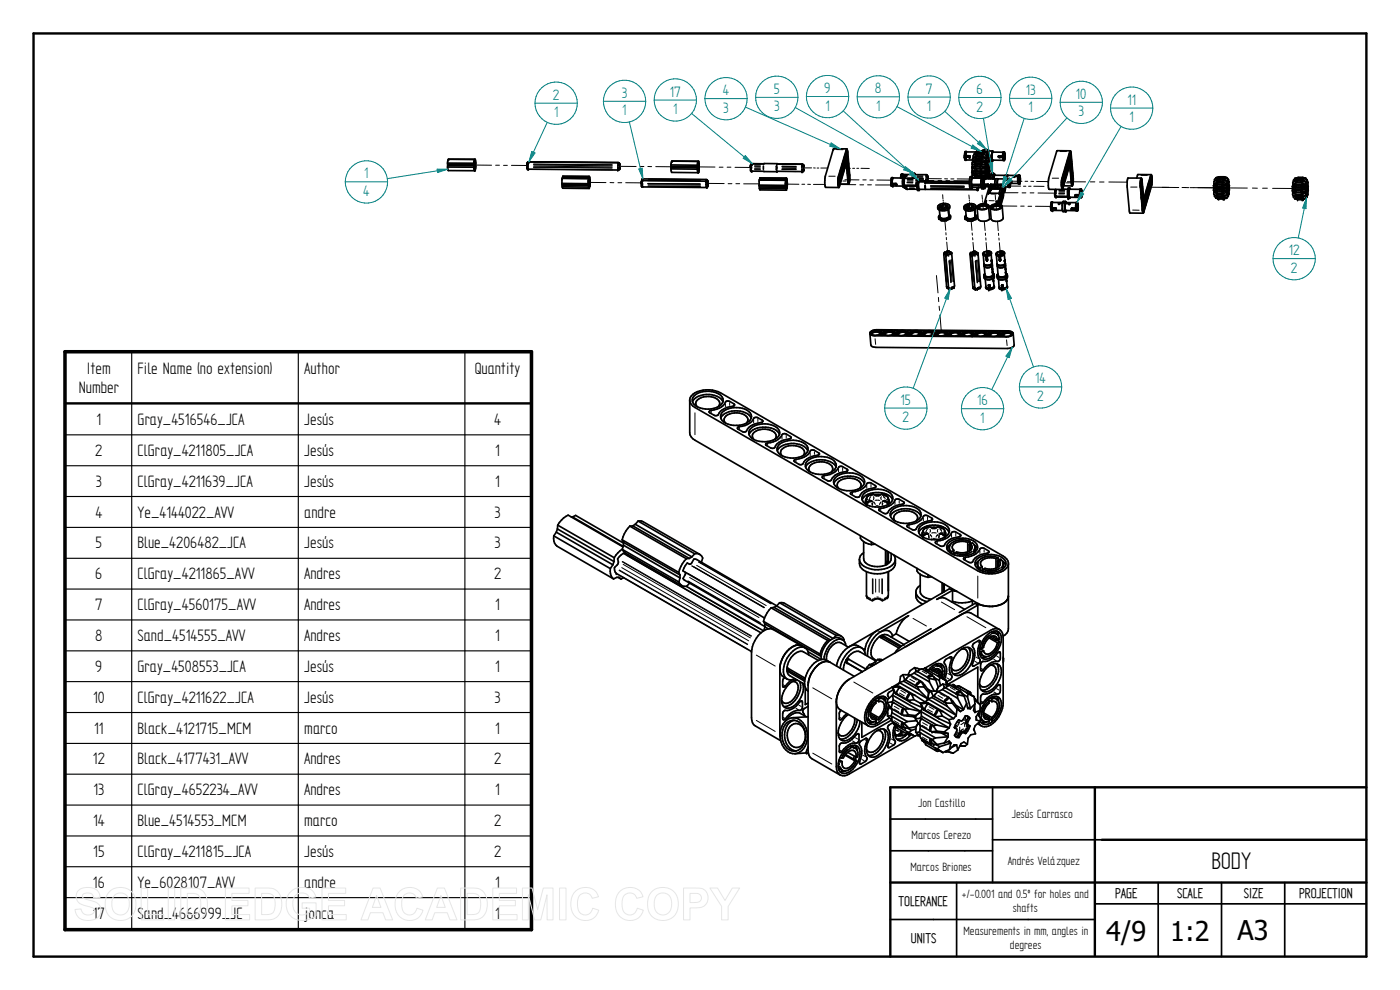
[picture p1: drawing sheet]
<svg xmlns="http://www.w3.org/2000/svg" width="420mm" height="297mm" viewBox="0 0 420 297" stroke-linecap="round" stroke-linejoin="round" font-family="sans-serif">
<defs><g id="words">
<g font-size="8.1">
<text x="363.5" y="260.7">BODY</text>
<text x="332" y="282.4">4/9</text>
<text x="351.2" y="282.4">1:2</text>
<text x="371.4" y="282.2">A3</text>
</g>
<g font-size="5.6">
<text x="26.1" y="112.2">Item</text>
<text x="41.3" y="112.2">File Name (no extension)</text>
<text x="91.3" y="112.2">Author</text>
<text x="142.5" y="112.2">Quantity</text>
<text x="23.7" y="117.9">Number</text>
<text x="29" y="127.5">1</text>
<text x="41.3" y="127.5">Gray_4516546_JCA</text>
<text x="91.3" y="127.5">Jesús</text>
<text x="148.3" y="127.5">4</text>
<text x="28.6" y="136.8">2</text>
<text x="41.3" y="136.8">ClGray_4211805_JCA</text>
<text x="91.3" y="136.8">Jesús</text>
<text x="148.6" y="136.8">1</text>
<text x="28.8" y="146">3</text>
<text x="41.3" y="146">ClGray_4211639_JCA</text>
<text x="91.3" y="146">Jesús</text>
<text x="148.6" y="146">1</text>
<text x="28.6" y="155.3">4</text>
<text x="41.3" y="155.3">Ye_4144022_AVV</text>
<text x="91.3" y="155.3">andre</text>
<text x="148.4" y="155.3">3</text>
<text x="28.7" y="164.5">5</text>
<text x="41.3" y="164.5">Blue_4206482_JCA</text>
<text x="91.3" y="164.5">Jesús</text>
<text x="148.4" y="164.5">3</text>
<text x="28.6" y="173.8">6</text>
<text x="41.3" y="173.8">ClGray_4211865_AVV</text>
<text x="91.3" y="173.8">Andres</text>
<text x="148.3" y="173.8">2</text>
<text x="28.6" y="183">7</text>
<text x="41.3" y="183">ClGray_4560175_AVV</text>
<text x="91.3" y="183">Andres</text>
<text x="148.6" y="183">1</text>
<text x="28.6" y="192.3">8</text>
<text x="41.3" y="192.3">Sand_4514555_AVV</text>
<text x="91.3" y="192.3">Andres</text>
<text x="148.6" y="192.3">1</text>
<text x="28.6" y="201.5">9</text>
<text x="41.3" y="201.5">Gray_4508553_JCA</text>
<text x="91.3" y="201.5">Jesús</text>
<text x="148.6" y="201.5">1</text>
<text x="27.9" y="210.8">10</text>
<text x="41.3" y="210.8">ClGray_4211622_JCA</text>
<text x="91.3" y="210.8">Jesús</text>
<text x="148.4" y="210.8">3</text>
<text x="28.3" y="220.1">11</text>
<text x="41.3" y="220.1">Black_4121715_MCM</text>
<text x="91.3" y="220.1">marco</text>
<text x="148.6" y="220.1">1</text>
<text x="27.9" y="229.3">12</text>
<text x="41.3" y="229.3">Black_4177431_AVV</text>
<text x="91.3" y="229.3">Andres</text>
<text x="148.3" y="229.3">2</text>
<text x="28.1" y="238.6">13</text>
<text x="41.3" y="238.6">ClGray_4652234_AVV</text>
<text x="91.3" y="238.6">Andres</text>
<text x="148.6" y="238.6">1</text>
<text x="27.9" y="247.9">14</text>
<text x="41.3" y="247.9">Blue_4514553_MCM</text>
<text x="91.3" y="247.9">marco</text>
<text x="148.3" y="247.9">2</text>
<text x="28" y="257.1">15</text>
<text x="41.3" y="257.1">ClGray_4211815_JCA</text>
<text x="91.3" y="257.1">Jesús</text>
<text x="148.3" y="257.1">2</text>
<text x="27.9" y="266.4">16</text>
<text x="41.3" y="266.4">Ye_6028107_AVV</text>
<text x="91.3" y="266.4">andre</text>
<text x="148.6" y="266.4">1</text>
<text x="27.8" y="275.6">17</text>
<text x="41.3" y="275.6">Sand_4666999_JC</text>
<text x="91.3" y="275.6">jonca</text>
<text x="148.6" y="275.6">1</text>
</g>
<g font-size="5.1" fill="#008080">
<text x="165.9" y="29.9">2</text>
<text x="186.6" y="29.4">3</text>
<text x="201" y="29">17</text>
<text x="216.9" y="28.5">4</text>
<text x="232.2" y="28.2">5</text>
<text x="247.4" y="27.9">9</text>
<text x="262.6" y="28">8</text>
<text x="277.8" y="28.1">7</text>
<text x="293.1" y="28.2">6</text>
<text x="307.8" y="28.4">13</text>
<text x="322.9" y="29.7">10</text>
<text x="166.3" y="35.2">1</text>
<text x="186.8" y="34.6">1</text>
<text x="202" y="34.2">1</text>
<text x="217.1" y="33.8">3</text>
<text x="232.3" y="33.4">3</text>
<text x="247.7" y="33.2">1</text>
<text x="263" y="33.3">1</text>
<text x="278.2" y="33.3">1</text>
<text x="293.1" y="33.5">2</text>
<text x="308.7" y="33.7">1</text>
<text x="323.7" y="34.9">3</text>
<text x="338.4" y="31.4">11</text>
<text x="339" y="36.7">1</text>
<text x="109.3" y="53.6">1</text>
<text x="109" y="58.8">4</text>
<text x="386.7" y="76.6">12</text>
<text x="387.4" y="81.8">2</text>
<text x="310.7" y="115.1">14</text>
<text x="270.3" y="121.4">15</text>
<text x="293.2" y="121.6">16</text>
<text x="311.3" y="120.3">2</text>
<text x="270.9" y="126.7">2</text>
<text x="294.2" y="126.9">1</text>
</g>
<g font-size="4.8">
<text x="334.7" y="269.6">PAGE</text>
<text x="353.3" y="269.6">SCALE</text>
<text x="373.3" y="269.6">SIZE</text>
<text x="389.9" y="269.6">PROJECTION</text>
<text x="269.7" y="271.9">TOLERANCE</text>
<text x="273.3" y="282.9">UNITS</text>
</g>
<g font-size="4.1">
<text x="275.5" y="242.2">Jon Castillo</text>
<text x="303.7" y="245.3">Jesús Carrasco</text>
<text x="273.6" y="251.6">Marcos Cerezo</text>
<text x="273.2" y="261.2">Marcos Briones</text>
<text x="302.4" y="259.6">Andrés Velázquez</text>
<text x="288.7" y="269.5">+/-0.001 and 0.5º for holes and</text>
<text x="303.9" y="273.6">shafts</text>
<text x="289.1" y="280.5">Measurements in mm, angles in</text>
<text x="303.1" y="284.7">degrees</text>
</g>
</g></defs>
<path d="M10.1 10h400v277h-400zM328.6 236.2v50.5M410.1 236.2h-142.9v50.8M330.7 252h79.4M267.2 264.8h142.9" fill="none" stroke="#000" stroke-width=".72"/>
<g fill="none" stroke="#000" stroke-width=".51">
<path d="M134.3 50.1l.2 1.1h7.9M134.3 48.9l.1 .4M134.3 50.1l7.9 .1M134.3 48.9l7.9 .1M134.4 49.7l-.1 .4M134.4 49.3v.4M134.4 49.7h7.8M134.4 49.3l7.8 .1M134.7 47.8h7.9M142.2 49v1.2M142.2 50.2l.2 1M142.3 50.2h.2"/>
<path d="M142.3 49.1l.1 1.5 .1-.4M142.4 48.8l.2-.4v2.2l-.1-.4M142.4 47.8h-7.9l-.2 1.1M142.4 51.2h.2M142.4 47.8l.1 .2M142.4 47.8l-.2 1.2M142.5 48.7l-.1-.2-.1 .6M142.5 51.1l-.1 .1M142.5 51l.1 .2M142.6 47.8l.2 1.1-.2 2.3M142.6 47.8l-.2 .2M158.2 49.2v1.2"/>
<path d="M158.2 50.5h.1M158.2 48.9v.2M158.2 48.8v.1M158.3 50.6l.1 .1M158.3 49.2l.2 .1M158.4 48.7l-.1 .1M158.4 50.7l27.3 .2M158.6 48.6h-.2M158.7 48.6l27 .3M158.7 48.6l26.9 .2M168.6 55l.1 .3M168.6 55l7.9 .1"/>
<path d="M168.7 55.3v.3M168.7 55.3l7.9 .1M168.7 56l.2 .5 7.9 .1M168.7 55.6v.4M168.7 53.5l-.1 1.5M168.7 53.5l8 .1M168.7 55.6l7.9 .1M168.7 56l7.9 .1M168.9 53.3l-.1 .2M168.9 53.3h7.8M168.9 52.9l8 .1M176.5 55.1l.1 .3"/>
<path d="M176.6 55.4v.7M176.6 54.1v.8M176.6 54.9l.1 .4M176.7 53.6l-.2 1.5M176.7 54.1h-.1M176.7 53.3v.3M176.7 55.3l.1 .6M176.8 53l-.1 .3M176.8 53h.1M176.8 53l-7.9-.1v.4M176.8 54.1l.1-.5 .1 1M176.9 53l.1 .8a4 4 0 0 1-.2 2.7l-.2-.4"/>
<path d="M176.9 55.4v.5M177 54.6v.8l-.3-.1M185.6 48.9h.1M185.7 49l.1 .3M185.8 48.9l.2 .2M185.8 50.7l-.1 .2M185.8 50.6v.1M185.8 50.5v.1M186 49.1v.2zM186 49.4v1.2l-.3 .3M192.5 54.8v.1M192.5 54.9l.3 .2"/>
<path d="M192.6 54.3l-.1 .4M192.6 55.1v.1M192.6 55.2v.3M192.6 54.3l-.1 .5M192.6 55.8l.4 .3 18.9 .2M192.6 55.5v.2M192.6 54.1l.1-.3 .3-.1 19 .1 .4 .4M192.6 55.8h.1M192.6 54v.2M192.8 55.9h.1M192.8 54.2l-.2 .1M192.9 54.2l-.3 .1"/>
<path d="M192.9 54.2l18.9 .2 .3 .1M192.9 53.7h.1M201.4 50.7l.2 1 7.9 .1M201.4 49.5v.4M201.4 50.7l7.9 .1M201.4 49.5l7.9 .1M201.4 50.2v.5M201.4 49.9v.3M201.4 49.9l7.9 .1M201.4 50.2l7.9 .1M201.7 48.3l8 .1M209.3 50.8l.2 1"/>
<path d="M209.3 49.6v.4M209.3 50.3v.5M209.3 50v.3M209.4 50.6l.1 .6M209.4 50.8h.1M209.5 48.4l-7.9-.1-.2 1.2M209.5 48.4v.2M209.5 51.8h.2M209.5 48.4l-.2 1.2M209.5 49.3l-.1 .1M209.5 50.8v.4M209.5 49.3v-.3l-.1 1.6"/>
<path d="M209.6 49.3v-.3l.2 1.5M209.7 51.8l-.2-.2v.2M209.7 48.4l.1 2.2-.1 1.2M209.7 48.4l-.1 .2M209.8 50.5l-.2 .6v-.2M212.1 54.5l.1 .3zM212.1 56.2h-.2M212.3 56l-.1 .2M212.3 55.8v.1M212.4 54.8v.1M212.4 54.7v.1M212.4 54.5v.2"/>
<path d="M212.4 54.2v.2M212.5 55.1l-.2 .6M225.2 49.5l.1 1.6 .2 .2 7.7 .2M225.3 49.8h.1M225.5 49.8h.1M225.7 49.1l-.4 .4M225.7 49.1h3.5M227.8 55.5l.1 .3M227.8 55.5l7.9 .1M227.9 55.8v.3M227.9 55.8l7.8 .1M227.9 54l8 .1"/>
<path d="M227.9 54l-.1 1.5M227.9 56.6l.2 .4 7.9 .1M227.9 56.1v.5M227.9 56.1l7.9 .1M227.9 56.6h7.9M228 53.8h7.9M228 53.8l-.1 .2M228 53.4l8 .1M228 53.4v.4M229.1 49.8v1M233 50.8v-1v1M233.2 49.1l.1 .1"/>
<path d="M233.2 49.1h-7.5M233.2 49.1v.1l7.5 .1 .3 .4M233.3 49.2h7.5M233.3 51.4l-.1 .1M235.7 55.6v.3M235.7 55.9l.1 .3M235.8 55.4l.1 .4M235.8 56.2v.4M235.8 54.7v.7M235.9 55.8l.2 .2M235.9 55.8l.1 .6v-.5M235.9 54.1l-.2 1.5"/>
<path d="M235.9 53.8v.3M236 54.1v.5M236 53.5l.2 .3v.8a3.3 3.3 0 0 1-.2 2.4l-.2-.4M236 53.5l-.1 .3M236 54.1l.1 .2M236.1 54.3l.1 .8M236.2 55.1v.8M240.8 49.3l.4 .4M240.9 51.4l-7.7 .1M241 51.1l-.1 .3M241 49.7h.1M241 49.7v.1"/>
<path d="M241.2 50.9v.1M241.2 51.1l-.5 .4M241.2 49.6v1.5M250.1 44.7l-2.4 8.2-.1 3 .2 .3 3.9 .1M250.2 44.7h4M251.5 53.8v1.3M251.6 53.5v2M251.7 53l.1-.1a4.1 4.1 0 0 1-.1 3.1l-.2-1.9zM252 52.1l.3 2.1-.2 .7zM252 52.1v.1M252.1 51.8v1.3M252.1 53.1l.1 .4"/>
<path d="M252.2 55.2h2.5M252.2 51.5v2M252.6 50.1v2.5M252.6 50.1l.1 2.7M252.6 52.6l-.2 1.4-.2-.5M252.6 52.6l.1 .2M252.6 52.1l-.2-1.2-.3 2.2M252.7 52.8v.1M252.7 49.8v1.3M252.8 49.5v1.9M253 48.9l.1 .3a3.8 3.8 0 0 1-.2 2.8l-.2-1.4zM253.2 48.1v1.5"/>
<path d="M253.2 48.1l.1 2.8-.1-1.3M253.3 47.8v1.3M253.4 47.5v1.9M253.5 47l.2 .2a3.8 3.8 0 0 1-.2 2.8l-.2-1.4zM253.8 46.1l.1 2.8M253.8 46.1l.2 2.4M253.9 45.8v1.4M253.9 45.5v2M254 48.5l.1 .8 .1-.6M254.1 48.3l-.2 .6M254.2 44.9l.1 .4a3.8 3.8 0 0 1-.2 2.7l-.2-1.4zM254.2 49.3v1.3"/>
<path d="M254.2 48.1h.3l-.3 .6M254.2 48.9v2M254.4 51.8v.8M254.4 48.5l.2 .2a3.8 3.8 0 0 1-.2 2.8l-.2-1.4zM254.4 52.6h.1M254.4 47.2l-.3 1.1M254.5 47.1v1M254.5 52.7v1.4M254.5 52.2v.4M254.5 51.6h.3l-.3 .6M254.5 52.4v2M254.5 54.7l.3 .5 .2-2.7-.6-6.9-.3-.9-2.5 8.2-.1 2.5 .2 .9"/>
<path d="M254.5 54.7l-.5-5.8-2.3 7.4M254.6 52.2l.2-.3 .1 .3a4 4 0 0 1-.2 2.7l-.1-.1M254.6 52.2v2.6M254.7 50.7l-.3 1M254.8 50.7v.9M254.8 50.7h.1M267.5 55.5l.1 .4h.3M267.7 55.1v.1M267.7 55.5l.2 .4M267.7 54.1v.9zM267.9 53.5l-.2 .6M267.9 53.5l-.1 .6"/>
<path d="M267.9 53.3h-.3l-.1 .3-.1 1.5 1.4-.1M267.9 53.3l.1 .1M267.9 55.8h3M267.9 53.3l-.2 1.6M268 55.8l-.1 .1M268.9 55.3l-1.5 .1h.3M268.9 55.4h-1.1l.1 .4M270.4 53l-.1 .4M270.4 52.5l.4 .1M270.4 52.6l-.1 .4M270.5 52.4v.1M270.6 52.2h.3z"/>
<path d="M270.7 53l-.1 .4M270.7 52.6v.4M270.8 52.6l-.1 .8v-.4M270.8 52.6h1.1M270.8 52.6l-.1 .4M270.9 52.2l.1 .2M270.9 52.4l1 .1M270.9 52.3l.1 .1M270.9 52.4h3M270.9 55.8l.2 .4h.4M271 53.4l-3.1 .1M271 53.4l.1-.3h.4l.2 .4"/>
<path d="M271 53.4l-.1 2.4M271.3 54.8v.7M271.5 53.1l-.2 1.1 .1 1.9M271.6 56l-.1 .2M271.6 55.8v.1M271.9 56.3l.4 .5h3M271.9 55.9v.2M271.9 56.2v.1M271.9 56.5h.1M272.1 56.6h.1M274.2 53.5l.3-1.5h-.4l-.2 .3-.1 1.2M274.3 52.9l.1 .6"/>
<path d="M274.4 52.5l-.1 .3M274.4 52.4l3.8 .1M274.5 52.1l.1 .3M275.2 53.5h-3.7l-.2 1.3M275.2 55.8l.1 1M275.2 53.6l.2 .1M275.3 56.8l.1 .4h.4M275.3 55.1l-.3 .5h-3.6M275.4 53.8v.1M275.5 55.4l-.4 .4h-3.6v-.2M275.5 55.4v.1M275.5 55.4l-.1 .2"/>
<path d="M275.5 54.1v.1M275.5 54.1v-.2l-.1 .2M275.5 54.1h.3M275.5 54.1v1.2M275.8 54.1l-.2 2 .2 1.1M275.8 54.1l.2 .3M276 56.8l-.2 .4M277.6 55.8l.1 .8-.1-.8M277.8 54.4v.5M277.8 54.4l-.1 .5 13.2 .1M278.2 52.6l.1 .1M278.3 54.1l-.1 .2"/>
<path d="M278.3 54.1l-.1 .1zM278.3 52.9l.1 .1M278.4 52.8l.1 .4M278.5 53.1v.2M278.5 53.3v1.1M289.5 47.1h1.4M289.8 47.3l.2 .8M289.8 47.1l.2 .9h1.9M289.9 46.9h1.2h-1.3v.2M290 45.5h-.3l-.2 .3v.9h.3M290 45.5l.1 .1M290 45.5l-.2 1.1"/>
<path d="M290.1 45.6h3.4M290.1 45.6l-.3 1.1h1.1M290.1 48l-.1 .1M290.9 54.5l-15.1-.1-.2 1.2 .2 1.2 17.6 .1M290.9 47.1h-1.4l.1 .9 .4 .1M291.6 55.5l.2 .7h2.7M291.6 55.4v.1M291.6 51.7l.4 .1M291.6 51.7l.2 .2M291.7 50.2l.1 .4M291.7 55.6l2.6 .1M291.7 55.3l-.1 .1"/>
<path d="M291.7 53h-.5a6 6 0 0 0 0 3.6h.5M291.7 53l.1 .2M291.8 53a5 5 0 0 0-.1 3.6M291.8 55.3h2.4l.2 .2-2.7 .1M291.8 51.9l.9 .3M291.8 51.3l.7 .1M291.8 50.6l.7 .1M291.8 51.9v.6M291.8 51.3l2.6 .1M291.8 50.6v.7M291.8 50l-.1 .2M291.8 51.3l-.2 .4"/>
<path d="M291.8 49.4h1.3M291.8 52.5l.8 .3M291.8 52.5l2.6 .1M291.8 49.4v.6M291.8 52.5l-.1 .5M291.8 53.2l.1 .2M291.8 55.6h2.4M291.8 53.2l.3 .1M291.9 56.2l-.2 .4M291.9 48.3h1M291.9 48.3l-.1 .5M292 50.2h-.3"/>
<path d="M292 51.8l.7 .4M292 50.2l.6 .3M292.1 48.6l-.4 .3 .1 .5M292.1 48.6l.6 .4M292.1 53.3l.2 .1M292.3 47.3l-.4 .4v.6M292.3 47.3l.6 .2M292.5 51.4h2.1M292.5 50.7h3.2M292.5 46.3l.6 .2M292.5 51.4l.1 .1M292.5 46.3l-.5 .5v.7l.3-.2"/>
<path d="M292.6 49.8l2 .1M292.6 49.8l-.8 .2M292.6 49.8l.1 .1M292.6 49.1l-.8 .3M292.6 52.8h2.1M292.6 49.1l2.1 .1M292.6 52.8l.1 .2M292.6 50.5l1.6 .1M292.6 51.5h.2M292.6 51.5l-.6 .3M292.6 50.5l-.1 .2M292.7 49.9h1.9"/>
<path d="M292.7 49.9l-.7 .3M292.7 47.8h2.1M292.7 49l-.1 .1M292.7 53h.2M292.7 47.8l-.8 .5M292.7 53l-.6 .3M292.8 48.3l-.7 .3M292.8 45.7l.5 .1M292.8 45.7l-.5 .8M292.8 51.5l.1 .7M292.8 49.9v.6M292.8 51.5h1.4"/>
<path d="M292.9 47.5h.1M292.9 47.5l-.2 .3M292.9 46.8h2.1M292.9 53l1.3 .1M292.9 46.8l-.6 .5M292.9 53v.4M292.9 48.3h1.4M292.9 48.3v.7M293 47.5l1.4 .1M293 50.7v.6M293.1 47.1l-.1 .4M293.1 47l-.8 .3"/>
<path d="M293.1 52.2v.4M293.1 46.5l-.2 .3M293.1 45.4l-.1 .2M293.1 45.4v.2M293.2 48.2l2.7 .1M293.3 46.1l-.8 .2M293.3 45.8l-.2 .3M293.3 46l1.4 .1M293.3 46.1l-.1 .4M293.4 45.7h-.6M293.5 56.7v.1M293.6 56.5v.2"/>
<path d="M293.7 56.2l-.1 .2M293.8 45.5h1.4M294.2 51.5h.2M294.2 50.6h.2M294.2 51.6v.6M294.2 51.5v.7M294.2 50v.5M294.2 49.9v.7M294.2 53.1l.1 .4M294.2 53.1h.3M294.3 48.3v.7v-.7M294.3 48.3h.2"/>
<path d="M294.4 54.3l.1 2 .2 .3h.4M294.4 51.5l.6 .4M294.4 50.6l.2 .1M294.4 47.6h.2M294.4 54.3v1.1M294.4 51.3l1.3 .1M294.4 50.7v.6M294.5 47.1l-.1 .5M294.5 49l.2 .2M294.5 49.4h1.2M294.5 53.1h.1M294.5 49.4l-.1 .5 .6 .3"/>
<path d="M294.5 49h-1.8M294.5 49.4h-1.4v.5M294.5 47.1l.8 .2M294.5 53.5l-2.7-.1-.2 2.1M294.5 47l-1.4 .1M294.5 48.3l1.3 .6M294.5 48.3l.6 .4M294.6 53.1l-.2 1.2M294.6 47.6l.2 .2M294.6 51.4l-.2 .1M294.6 45.3h-1.4l-.1 .1M294.6 49.9l1.1 .2"/>
<path d="M294.7 52.8l-.2 .3M294.7 49.2l1 .2M294.7 46.1l-.1 .4 .1-.4M294.7 46.1h.5M294.8 46.5l.2 .3M294.8 46.5h-1.7M294.8 47.8l1.1 .5M294.9 46.1l.6 .2M294.9 45.6v.2l.1-.1M295 51.9l-.6 .3 .1 .3h1.2M295 46.8l1 .7M295 50.2l.6 .1"/>
<path d="M295 50.2l-.6 .4M295 45.7h.7M295 45.7l-1.4-.2-.1 .3M295 45.6l1 .1 .5 .6M295.1 45.8l.1 .3M295.1 45.8h-1.8M295.1 48.7l.6 .2M295.1 48.7l-.6 .3M295.1 53l.2 .3M295.1 53l-.2 1.4 .2 2.2M295.2 53l-.6 .1M295.2 45.5l-.1 .1"/>
<path d="M295.2 46.1l.1 .2M295.3 47.3l.5 .4M295.3 47.3l-.7 .3M295.3 45.6l.6 .1M295.3 56.4l-.2 .2M295.3 53.6l.1 2.7M295.4 55.6l.2 .4h3.1M295.4 55.2v.3M295.4 55.2h1M295.4 55.6h1.1M295.4 55.5h1.1M295.4 55.5v.1"/>
<path d="M295.5 46.3l-.7 .2M295.5 46.3l.5 .5M295.5 53.3l-.1 .2M295.5 47.5h.5M295.5 53.3l-.4 .1-.2 1.2 .2 1.7h.3M295.6 53.3l-.3 1.3 .2 1.7M295.6 51.7l-.6 .2M295.6 51.7l.1 .2M295.6 53.3l.3 .3M295.6 50.3l.1 .4M295.6 53.1l-.3 .2M295.6 56.2l-.1 .1"/>
<path d="M295.7 51.9l-1.1 .3h-1.9M295.7 51.4h-1.1M295.7 53.6h.2M295.7 50.7v.7M295.7 56v.1M295.7 51.9v.6M295.7 48.9h.1M295.7 48.9v.5M295.7 51.4l-.1 .3M295.7 50.1l-.1 .2M295.7 52.5l-1 .3M295.7 49.4v.7"/>
<path d="M295.7 45.7l.5 .6M295.7 52.5l-.1 .6M295.7 45.7l-.6 .1M295.8 50.2l.3 .1M295.8 51.6h.3M295.8 53l.1 .6M295.8 53l-.5 .3M295.8 53l-.2 .1M295.8 47.7l.1 .6M295.8 52.5h.2M295.8 49.7h.2M295.8 52.1h.2"/>
<path d="M295.9 49.3h.1M295.9 48.3l-.1 .6M295.9 53.6h-.1M296 49.7l.1 .6M296 52.1v.4M296 48.1h.7M296 53.3h.7M296 46.8v.7M296 47.5l-.1 .4-.1-.2M296 46.8l.1 .4 .1-.2M296 49.3v.4M296 49.3l-.1-.7v4.7l.1-.8"/>
<path d="M296 53.1h.2M296 48.7h.2M296 48.6h.5M296 47h.2M296 46.8l.2 .2M296.1 50.3v1.3M296.1 51.6l-.1 .5M296.1 49.3l.1 2.1M296.1 45.8l.4 .4 .4 1.3M296.2 49.4v.5M296.2 51.4v.2M296.2 51.9h.1"/>
<path d="M296.2 53h.3M296.2 51.5h.3M296.2 53.1l-.1-.3-.1 .8M296.2 49.9h.1M296.2 51.6h.2M296.2 51.6v.8v-.5M296.2 46.3l.2 .6M296.2 46.3v.7M296.3 46.7l.1 .2M296.4 51.6l-.2 .3M296.4 51.6l.1 .7M296.4 45.3l.1 .2a2.45 2.45 0 0 1 .4 2.4"/>
<path d="M296.5 45.3h1.4l-.2 .3v2.4M296.5 51.5l.1 .9M296.5 50.1v.2M296.5 50.1h-.3M296.5 46.4l.2 .3M296.5 46.3l.1 .8 .1-.4M296.5 46.3l-.1 .6M296.5 50.3v1.2M296.5 53l-.1-.5h-.2v.6M296.5 48.6l-.1 .6h-.2v-.5M296.5 49.3l-.1 .8-.2-.2M296.5 53l.1-.3 .1 .6"/>
<path d="M296.6 49.2l-.1 .9M296.7 46.7l.1 1 .1-.2M296.7 48.1l-.2-.6-.2-.1-.3 .9 .1 .7 .1-.3M296.7 53.3v.3M296.7 48.1l-.1 .8-.1-.3M296.8 48.4v4.6l-.2-1.6zM296.9 56l-1.6 5.1M296.9 47.5l.1 1.1M296.9 48.5l.1 .1M297 52.4h.5M297 45.3a1.99 1.99 0 0 0-2.7 .2 1.82 1.82 0 0 1 2.1 .2 1.82 1.82 0 0 1 .5 2M297 48.6l-.1 5"/>
<path d="M297.2 56.2l-.6 2 .2-.2h3M297.3 56l-.3 2M297.3 56.7h.1M297.4 56.5h2.8M297.4 56l.1 .4M297.4 55.3h1.1M297.5 55.6l1.1 .1M297.5 55.5h3M297.5 56.6l2.7 .1h-2.7M297.6 47.3l.2 1.1h-.9M297.7 46l-.1 .9M297.7 56l.1 .4"/>
<path d="M297.9 56v.4M297.9 45.3l-.1 .4M298 45.4l.1 .2M298.1 48l-.2 .3M298.1 52l-.6 .1-.2 1.5M298.1 52l.2 .2M298.1 52l-.2 .7v1M298.4 52.4l-.2 1.3 .3-1.5-.4 .1-.2 .9M298.6 55.3h.6M298.6 52.3l.1 .3M298.6 55.8l.1 .3h3.9M298.6 55.7h.7"/>
<path d="M298.7 53.7l-3.1-.1-.2 1.6M298.8 53.6l4.1 .1M298.8 53.6l-.3 1.7M299.2 55.1l.3-1.5-.2 1.7h1.1M299.7 46.8l.1 .4M299.8 47.2h1.5M300 59.7l.3-1.4a4.3 4.3 0 0 1 0 3l-.3-1.1M300.1 59.1l-.1 1.4M300.1 58.8v2M300.1 46.9l1.5 .1M300.2 46.9h1.4M300.3 56.4h-2.9l-.2 1.6"/>
<path d="M300.4 56.1l-.6 2.2M300.4 55.6h-1.1l.1 .5-.1-.3M300.7 58l.1 .7v-.2M300.7 57.1v.9M300.8 56.1l-1.5 5.1M300.9 56.6v.5h-.2zM300.9 47.2v.1M300.9 46.8h.4M300.9 46.8h-1.1l-.2 .1 .2 .3M300.9 47.3l.1 .8M301 56.1l.2 1-.1 2-.7 2.3M301 57.1v-.2l-.1 2.1-.2-.5"/>
<path d="M301 56.2h.2M301.1 45.7l-3.2-.1-.2 .8 .2 1.6 3.1 .1M301.1 56.4h.1M301.1 56.8h.2M301.2 56.2v.2M301.2 56.1v.1M301.2 57.2h.1M301.2 57.6h.2M301.2 46.7l.2-1.1h-.3l-.2 1.2M301.2 56.4l.1 .4M301.2 47.4l.2 .8-.4-.1M301.3 57.2l.1 .4"/>
<path d="M301.3 56.8v.4M301.3 46.6h.3l-.1-.7-.2 .9M301.4 56.4h.2M301.4 56.1l.1 .9M301.4 54h1.1M301.5 53.8h1.1M301.5 56.4v.6M301.6 56.4v.1M301.6 47l-.1 .8-.2-.6h-1.5M301.7 52.6h-3.2l-.2 1.1M301.7 46.4v.2M301.7 46.9v.2"/>
<path d="M301.7 56.1v.4M301.8 56.1l-.4 1.5M302.3 53.3l-.1 .4M302.4 52.6l-.7 .1-.2 1M302.4 52.6h.1M302.4 52.6l-.1 .3M302.5 52.6l3.1 .1h-1.1M302.5 52.6l-.3 .7M302.5 54.3l.1 1.8M302.6 53.9h.3M302.6 53.9l-.1 .4M302.6 53.7h.3"/>
<path d="M302.6 56.1l.4 .1M302.9 54l-.1 1.2 .2 1M302.9 53.9l.1 .1M302.9 53.7l.1 .3M302.9 53.9l.2 2M302.9 55.7h.3M302.9 53.9l.1 2.2M303 54l.2 .2M303 55.8v.4M303.1 53.6l.1 2.3v-1.7M303.2 54.2h.1M303.3 55h2.3"/>
<path d="M303.3 54.5h.1M303.3 54.6h.1M304.4 52.9h1.1M304.5 52.9h1M305.5 52.9l.1 2.2M305.6 52.8h.2M305.6 55v.1M305.6 52.9l-.1 2M305.6 55.1l.3 .1M305.6 52.6l.4-.1zM305.8 52.9v1.7l.2 .6M305.8 54.2l.1 .5"/>
<path d="M305.9 52.9l-.1 .9M305.9 52.9h.1M305.9 54.6h.2M305.9 52.9l.1 2.2M305.9 54.8h.2M305.9 52.7l.1 .2M305.9 54.7l.2 .1M306 52.9l.1 .3M306 52.6l.1 2M306.1 54.8l-.1 .4M306.2 53.3l-.1 1.5v-.2M316.6 58.4v.3"/>
<path d="M316.6 58.1h.1M316.7 57.2h.2M316.7 58.8l3.7 .1M316.7 56.9l-.1 1.6M316.7 58.8l.1 .2M316.8 58.1h.1M316.8 58.9l.2 .2M316.9 56.8l-.1 .1M316.9 59.1h.1M317 59.1h3.5M318.6 54.3v2.1l.3 .4M318.6 54.1v1.9"/>
<path d="M318.6 54.4v1.3M318.9 56.8h1.6M319.1 52.7l.2 2.1-.2 .7v-2.8M319.2 52.4v1.3M319.2 55.8h2.6M319.2 52.1v1.9M319.6 50.7l.1 2M319.7 52.7l-.3-1.2-.1 .3a4.3 4.3 0 0 0 .1 2.8l.3-1.4M319.7 50.7l.1 1.7M319.7 52.7v.5M319.7 53.2v.2M319.8 50.4v1.6"/>
<path d="M319.8 50l.1 1.6M320.2 48.7l.1 1.9M320.3 51.2l-.2 1.2-.2 .2v-.2M320.3 50.7l-.3-1.2-.2 1.2v2.7M320.3 48.7l.1 2.7M320.3 51.2v.2M320.3 50.6v.6M320.4 49.7v.4M320.4 48.4v1.3M320.4 48v2M320.6 56.5l-.2 1.1 .1 1.9M320.6 59.5h.4"/>
<path d="M320.6 56.4h.4M320.8 46.7l-.1 .7 .5 2.3M320.9 49.2v.2M320.9 46.7v1.3M320.9 49.2l-.3 1.4-.2-.5M320.9 49.2l-.3-1.7-.2 2.2M320.9 48.2v1M321 46.4v1.3M321 46.1v1.9M321.1 49l-.1 .4M321.2 59.2l-.2 .3M321.2 56.8l-.2-.3-.3 1.9 .3 1.1"/>
<path d="M321.2 49.7h.1M321.2 45.3h-4l-2.5 8.1-.1 2.3 .3 1.1 3.9 .1M321.2 45.5l.1 .3a4 4 0 0 1-.2 2.8l-.2-1.4zM321.3 51.1v.5M321.3 49.8v1.4M321.3 51.1l.2-2.1a4 4 0 0 1-.1 3l-.1-.4M321.3 48.7h.2l-.3 1M321.3 49.5v2M321.4 52.4l.1 .9 .1-.1M321.5 47.8l-.3 1.1M321.5 47.8l.1 .9M321.5 47.8h.1"/>
<path d="M321.6 53.3v1.4M321.6 52.2h.2M321.6 53v2M321.6 53.1l.2-.6 .3 1.1M321.8 55.8l-.8-6.3-2.1 7.3M321.8 51.3l-.3 1M321.8 51.3v.9M321.8 51.3h.1M321.8 52.2l-.2 .5v1.9M322.1 54.1l-.3 1.4-.2-.9M322.1 53.6l-.8-8.3-2.6 8.2a4.2 4.2 0 0 0 .2 3.1v-.2a4.6 4.6 0 0 0-.1-2.9l-.2 .7M322.1 53.6l-.1 1.6-.2 .6"/>
<path d="M322.9 58.4l1.4 .1M322.9 58.8h1.1M322.9 58.7h1.5M324.1 58.9v.3M324.1 58.8h.2M324.1 56.8l.4 .1M324.1 56.8h-3.1l-.2 1.2 .2 1.2h3.1M324.1 56.8l-.1 1.7M324.3 58.9l.2 .4-.4-.1M324.4 57.5l-.1 1zM324.4 57.7h.3M324.4 57.1l-.1 1.3"/>
<path d="M324.4 58.7l.2 .3M324.4 58.7v.1M324.4 57.4h.3M324.4 57.1v.4M324.4 56.8v.3M324.4 57.5h.3M324.5 57.1l-.1 .5M324.6 57l.1 .4M324.7 57.7l-.1 1.3M324.7 57.7l-.1 1.5M324.7 57.2v.2M342.3 54.3v1.9"/>
<path d="M342.3 54.6v1.3M342.5 53.4l-4 .1-.2 2.6 .7 7.7 4.1 .2M342.5 53.7l.3 1.2-.2 1.9a4.4 4.4 0 0 1-.1-3.1zM342.6 56.9h.2M342.6 58v1.4M342.6 57.7v2M342.8 57.2l.3 1.1-.3 1.9a4.4 4.4 0 0 1 0-3zM342.8 55.9l.1 .8-.4 1.3-.1-.9zM343.1 59.4l.1 .9M343.1 59.4l-.3 1.1M343.5 59.5l-.1 1.3M343.5 59.2v2"/>
<path d="M343.9 57.8l.1 2.8-.1-2.8M344 58.8l.1 .4M344 58.8l.3-2.2 .2 1.2-.2 1.9-.2-.5M344.1 57.5l-.1 1.3M344.1 57.2v2M344.6 57.1l-.1-1.3-.1 .8 .2 1.9v-2.7l.3-1.1a4.3 4.3 0 0 1-.1 3l-.1-.5M344.7 55.2v1.9M344.7 55.5l-.1 1.4M345.1 53.8l.1 2.8-.1-2.8M345.2 53.5v1.4M345.3 53.2v2M345.5 52.4h-4l-.3 1"/>
<path d="M345.5 52.4l.3 1.4M345.5 52.4l-2.3 7.3-.7-6.2-.2 .5-.1 1.6 .9 8.4 2.5-8.2 .1-2M345.7 54.3l-.2 1.4-.3-.9M345.7 53.8l-.2-1.2-.3 2.2M364.2 55.7l.1 .5M364.2 57.1l.9 .5-.5-.4M364.2 57.1l.4 .1M364.3 56.2h3.9M364.3 56.6h3.9M364.3 56.2v.4M364.3 56.6l-.1 .5M364.3 56.6l.7 .2"/>
<path d="M364.3 55.6l-.1 .1M364.3 57.2v.4M364.3 57.6v.7l.4 .4M364.3 57.6l.8 .5M364.4 55.2h3.9M364.4 55.2l-.1 .4M364.5 58.4v.5l.4 .6M364.6 55.6l.5 .3M364.6 55.6l-.4 .1M364.7 54.1l-.4 .4 .1 .7M364.7 54.1l.5 .3M364.9 59.5h.6"/>
<path d="M365 53.3l-.5 .5v.6M365 53.3l.5 .1M365 56.8h2.1M365 56.1h2.1M365 56.8l.4 .1M365 56.1l-.7 .1M365.1 55.3l-.8 .3M365.1 58.8l.2 .2M365.1 58.1l2.1 .1M365.1 58.1l.1 .3h1.9l.1-.2M365.1 55.3l-.5 .3M365.1 56.9l-.5 .3"/>
<path d="M365.2 54.7h2.1M365.2 54.7l-.8 .5M365.2 58.4l-.5 .3M365.3 59l2.1 .1M365.3 59l.4 .4M365.3 53.9l-.6 .2M365.3 53.7h2.1M365.3 53.7l-.3 .3M365.3 53.7l.2-.3h1.8l.1 .3M365.4 56l1.7 .1M365.4 56.9h1.3M365.4 55.2l1.4 .1"/>
<path d="M365.4 55.2v.8M365.4 57.6h1.4M365.4 56.9v.7M365.4 55.2l-.3 .1M365.4 57.6h-1.1M365.4 56l-.4 .1M365.4 59.4l-.5 .1M365.5 58.4v.5l-.8-.2M365.5 54.4h1.3M365.5 59h1.4M365.5 54.4l-.3 .3M365.5 53.8v.6"/>
<path d="M365.6 59.5h.1M365.7 59.4h1.4M365.7 59.5v.2h1.7M365.7 59.4v.1M365.7 53.2l1.4-.1v.3l.1-.2M365.7 53.2v.2M365.7 53.2l-.7 .1M365.7 53.2l-.4 .1M366 53h1.4l.5 .3M366.7 56.9v.7M366.7 56.9l.1 .7M366.8 55.3l1.4 .3"/>
<path d="M366.8 55.3l-.1 .7zM366.8 58.9v-.5l.1 .5h.2M366.8 54.4l.5 .3M366.9 53.9h.2M366.9 53.8l-.1 .6M366.9 53.9l-.1 .5M366.9 53.8v.1M366.9 53.8l-1.5 .1M367 55.3l.5 .3M367 57l.5 .3M367.1 59.4v.2M367.1 58.5l.6 .2"/>
<path d="M367.1 57.6h1.2M367.1 56.1l1.1 .1M367.1 56.8l-.4 .1M367.2 53.9l.5 .3M367.2 53.1v.1M367.3 54.7l1 .5M367.3 59.4l.6 .1M367.4 53.1v.1M367.4 59.1l-.3 .3M367.4 53.7l1 .8M367.5 55.6l.6 .2M367.5 55.6l-.5 .3"/>
<path d="M367.5 57.3l-.5 .3M367.6 53.2h-.4M367.6 53.2l.6 .1 .5 .5M367.7 58.7l-.5 .2M367.7 54.2l.5 .4M367.7 54.2l-.6 .2M367.9 59.5l-.8 .1M367.9 59.5h.3M367.9 53.3l.6 .6M367.9 53.3l-.5 .1M368.1 57.1l-.6 .2M368.1 57.1l.1 .1"/>
<path d="M368.1 55.8l.1 .4M368.2 59.5h-.4M368.2 56.2v.4M368.2 56.6l-.1 .5M368.2 56.6l-1.1 .2M368.2 58.2h.2M368.2 57.2l.1 .4M368.2 57.2l-1.4 .4M368.2 55.6l-.1 .2M368.2 58.3l-.5 .4M368.2 54.6h.2M368.2 54.6l.2 .2v-.2"/>
<path d="M368.2 54.6l.1 .6M368.3 57.6l-.1 .7M368.3 57.6l-1.1 .6M368.3 55.2l-.1 .4M368.3 56.6l.1 .7M368.4 55.8l-.1 .7M368.4 58.9l-.5 .6M368.4 58.2l-1 .9M368.4 58.2v.7M368.4 58.2l-.1-.2-.1 .3M368.4 57.4l.1 .2M368.5 53.9l.1 .5"/>
<path d="M368.5 53.9l-.1 .6M368.5 58.4h.1M368.5 55.2v.6M368.6 55.2l.2 1M368.6 58.4l-.2 .5M368.6 57l-.1 .5M368.6 58.4v.5M368.6 58.9l-.4 .6M368.7 53.8l.1 .9v-.2M368.7 54.3l.1 .2M368.7 53.8l-.2 .5M368.8 56.3l-.1 .8-.3-.1"/>
<path d="M368.8 54.5v3.7M368.8 58.2l-.1-.2-.1 .9M368.8 58.2l-.1 .2M387.8 57.3l.4 .1M387.8 57.3l.2 .1M387.8 55.9l.1 .5M387.9 56.4v.4M387.9 56.8l-.1 .5M387.9 56.8l.8 .1M387.9 56.8h4M387.9 56.4h4M388 55.8l-.2 .1"/>
<path d="M388 57.4v.3M388 57.7l-.1 .8 .5 .4M388 57.7l.8 .6M388 57.4l.9 .4M388 57.7l.8 .1M388.1 58.6v.5l.5 .5M388.2 57.4l.6 .3M388.3 55.8l.5 .3M388.3 55.8l-.5 .1M388.4 58.9l.5 .2M388.4 54.4l.5 .2M388.4 54.4l-.4 .3v.7l.8-.5"/>
<path d="M388.6 59.6l.6 .1M388.7 53.5l-.5 .6-.1 .5M388.7 53.5l.4 .1M388.7 56.9l.3 .2M388.7 56.3h2.1M388.7 56.9l2.1 .1M388.7 56.3l-.8 .1M388.7 59l.3 .2M388.8 58.3l.1 .3M388.8 58.3h2.1M388.8 55.5l-.5 .3M388.8 57.2l-.6 .2"/>
<path d="M388.8 57.7l.1 .1M388.8 56.1h.2M388.8 54.9h2.1M388.8 56.1l-.1 .2M388.9 57.8h.1M388.9 58.6l-.5 .3M388.9 54.1l-.5 .3M389 53.9h2.1M389 59.2l2.1 .1M389 59.2l.1 .4M389 59.1h.2M389 53.9l-.3 .3"/>
<path d="M389 53.4h.4l-.7 .1M389 56.1l1.4 .1M389 57.1l1.4 .1M389 57.8h1.4M389 57.1v.7M389.1 59.6h-.5M389.1 55.5l-.1 .6M389.1 58.6l.1 .5M389.1 59.6h.2M389.2 54.1v.5M389.2 59.7h.1M389.3 53.4h.1"/>
<path d="M389.3 59.7l.1 .2h1.6M389.3 59.6h1.4M389.3 59.6v.1M389.4 53.6h1.4M389.4 53.6l-.4 .3M389.7 53.3h1.4M390.4 57.2v.6M390.4 57.2v.6h1.6M390.4 55.5l1.5 .3M390.4 56.2l.4 .1M390.4 55.5v.7M390.4 55.5h-1.5l-.9 .3"/>
<path d="M390.5 54.6l.4 .3M390.5 54.6h-1.6l-.1 .3M390.6 54.1l.8 .3M390.6 54.1l-.1 .5M390.6 54.1h.1M390.6 54.1h-1.6M390.6 59.1h-1.4M390.6 59.1l-.1-.5 .1 .5M390.7 55.5l.5 .3M390.7 57.2l.5 .3M390.7 59.6h.2M390.7 59.6l.2 .1"/>
<path d="M390.7 59.6l.1 .3 .1-.2M390.8 53.6l.3 .3M390.8 58.7l.5 .2M390.8 53.3v.3M390.8 56.3l1.1 .1M390.8 57l-.4 .2M390.9 53.4l-.1 .2M390.9 53.3v.1M390.9 59.7l.1 .2M390.9 53.3h-1.4l-.1 .3M390.9 58.3l-.2 .3h-1.8M390.9 54.9l1.1 .5"/>
<path d="M391 59.8v.1M391 59.6l.6 .1M391 53.3v.1M391.1 53.3l.5 .2M391.1 53.9l1 .8M391.1 59.3l-.2 .3M391.2 55.8l.6 .2M391.2 55.8l-.5 .3M391.2 57.5l-.5 .3M391.2 53.4h-.3M391.3 53.4l.6 .1 .4 .6M391.3 58.9l-.7 .2"/>
<path d="M391.4 54.4l.5 .4M391.4 54.4l-.6 .2M391.6 59.7h-.5M391.6 53.5l.5 .6M391.6 53.5l-.6 .1M391.8 57.3l.1 .1M391.8 56l.1 .4M391.8 57.3l-.6 .2M391.8 59.6l-.4 .1M391.8 59.6l-.2 .1M391.9 56.8l-.1 .5M391.9 56.4v.4"/>
<path d="M391.9 56.8l-1.1 .2M391.9 54.8h.2M391.9 58.5l-.6 .4M391.9 58.4h.2M391.9 55.8l-.1 .2M391.9 57.4l-1 .4M391.9 54.8l.1 .6M391.9 57.4l.1 .4M392 55.5l-.1 .3M392 57.8l-.1 .7M392 55.5l-4-.1v.4M392 57.8l-1.1 .5"/>
<path d="M392 56.8l.1 .3M392 55.9v.8M392.1 59.1l-.5 .6M392.1 58.4l-1 .9M392.1 58.4l-.1-.2-.1 .3M392.1 58.4v.7M392.1 55.9l-.1 .1M392.1 54.8l-.1 .2-.1-.2M392.1 54.1v.6M392.1 54.1l.1 .5M392.1 57.1l.1 .6M392.2 55.5v.5"/>
<path d="M392.2 55.4l.2 1M392.2 57.2v.5M392.3 59.1l-.1-.5-.1 .5M392.3 59.1l-.5 .5M392.3 54.1l.1 .8 .1-.2M392.3 54.5l.2 .2M392.3 54.1l-.1 .4M392.4 56.5v.8l-.3-.1M392.5 58.4l-.1-.2-.1 .9M392.5 58.4l-.2 .2M392.5 54.7v3.7M281.7 65.1l.1 .7"/>
<path d="M281.8 65.8l.4 .1M281.8 65.3v.5M281.8 65.3l.3 .1M281.9 63l.2 2a1.64 1.64 0 0 0 2.7-.4l-.2-1.8 .2 2M282.1 64.6l-.3 .2v.5M282.1 65.4l.3 .1M282.1 65.4l.1 .5M282.1 61.7v.4l.5 .1M282.2 65.9l.3 .3M282.4 65.5l.1 .7M282.4 65.5v.2l.5 .1h1.1M282.5 66.2h1.5"/>
<path d="M282.6 62.2v.2M282.6 62.5h.9M282.6 62.2l.1 .3M283.4 75.7l-.2 .5 .9 10M283.7 61.6l.1 .5M283.7 61.6l.1-.2-.4-.1-.5 .1-.1 .3h-.6M283.7 61.6l.6 .1 .1 .2-.1 .2-.7 .1-.1 .3M283.9 76.4l-.1 .1M283.9 76.5l.3-.3-.4 .5 .9 9.7M283.9 75.7h-.3M284 65.8v.4M284.1 75.5v.1"/>
<path d="M284.2 75.4v.1M284.2 65.5l-.2 .3M284.2 65.5l.1 .5M284.3 66l-.3 .2M284.5 65.4l.1 .5M284.5 65.4l-.3 .1M284.6 65.9l-.3 .1M284.6 62.9l.2 2M284.6 75.4h-.2M284.6 75.4h.2M284.6 75.4h.1M284.8 64.5l.5 .4"/>
<path d="M284.8 75.4h.1M284.9 65.4h-.4M284.9 65.4l.1 .4M285 61.8a1.35 1.35 0 0 1-1.7 1.4h-1.1a.87 .87 0 0 1-.8-1.1M285 61.8a2.23 2.23 0 0 1-3.6 .3M285 61.8a2.23 2.23 0 0 0-3.6 .3M285 65.8l-.4 .1M285 75.5v.2M285.1 75.7l.4 .1M285.2 64.8v.7l-.2 .3M285.3 75.7l-.1 .1M285.3 64.9l-.4 .5"/>
<path d="M285.6 75.9l.9 9.8-.2 .5M289.5 65.2l.2 .6M289.6 65.4l.1 .4M289.6 65.4h.4M289.7 65.8l.4 .1M289.8 63.1l.2 2a1.76 1.76 0 0 0 2.7-.1M289.9 64.6l-.3 .3v.5M290 62.2l.5 .2M290 65.4l.2 .2M290 65.4l.1 .5M290.1 65.9l.2 .1M290.1 61.8l-.2 .4"/>
<path d="M290.2 65.6l.1 .4M290.2 65.6l.2 .2M290.3 66l.1 .3M290.4 65.8h1.5M290.4 65.8v.5M290.4 66.3h1.5M290.5 62.3l.1 .3M290.5 62.6h.8M290.5 62.4v.1M291.3 75.8l-.2 .5 .9 9.8M291.4 75.8h.2M291.6 61.7l.1 .5"/>
<path d="M291.6 61.6l.1-.1-.5-.1-1.1 .4M291.6 61.6l.6 .2M291.7 76.8l.9 9.7M291.7 75.8h.1M291.8 76.7v.1M291.8 76.5l-.1 .1M291.9 65.8v.5M292 76.3l.1-.1zM292 76.3l-.2 .3M292 75.6v.1M292.1 62.2l-.6 .1-.1 .2M292.1 65.6l-.2 .2"/>
<path d="M292.1 65.6v.5M292.1 66.1l-.2 .2M292.2 75.4h.5M292.3 61.8l-.2 .4M292.4 65.5v.5M292.4 65.5l-.3 .1M292.4 66l-.3 .1M292.5 62.9l.1 2.1M292.6 62.9l.1 2.1zM292.6 75.4h.2M292.7 64.5l.4 .4-.2 .5M292.9 75.5v.2"/>
<path d="M292.9 65.4l-.5 .1M292.9 65.4v.5M292.9 65.9l-.5 .1M292.9 61.8a1.41 1.41 0 0 1-1.7 1.5h-.6a1.17 1.17 0 0 1-1.3-1.2M292.9 61.8a2.38 2.38 0 0 1-3.5 .6l-.1-.3M292.9 61.8a2.3 2.3 0 0 0-3.6 .3M292.9 75.6v.2M293 75.8h.3M293.1 64.9l.1 .4-.3 .6M293.2 62.2l.3 3.5a2.37 2.37 0 0 0 3.5 0M293.2 75.8l-.1 .1M293.3 75.8h.1"/>
<path d="M293.4 75.9l.9 9.9-.1 .4M293.7 61.7l.8-.4h1.1a.83 .83 0 0 1 .9 .7 2.04 2.04 0 0 1-3.1 .1zM295.1 76.5l.2 2.6a1.59 1.59 0 0 0 2.3 0l-.1-.9M295.1 76.5l-.2-.5 .5 .5 .5 .1M295.4 79.9l.2 2.7a1.59 1.59 0 0 0 2.3 0M295.9 61.2l.1-1-.3 1M295.9 76.4v.4l-.8-.3M295.9 76.4l.1 1.3M295.9 76.8l.1 1M296.2 62.4a1.31 1.31 0 0 0-1.2-.7 1.31 1.31 0 0 0-1.2 .8l.1 .2M296.2 75.4l-.7 .2-.3 .4 .7 .4M296.2 75.3v.1"/>
<path d="M296.2 75.4l.1 1.1M296.2 76.5v.1M296.2 76.6l.1 .2M296.2 75.3v.3M296.2 75.6l.1 .8M296.3 76.4l-.1 .1M296.3 76.8l.1 1M296.5 62.1a2.21 2.21 0 0 0-3 .2M296.6 75.4l.1 .9M296.6 75.4l.6 .4-.5 .5M296.6 75.3v.1M296.6 75.3l.9 .4a.96 .96 0 0 1-1.3 .9"/>
<path d="M296.7 76.3l-.4 .1M296.7 62.2h.5M296.7 62.2l.3 3.5M297 65.7h.5M297.2 62.2l.3 3.5M297.3 76.2l-1.1 .3M297.5 76.3l.2 2.6-.1-.9M297.5 76.3l-1.2 .5M297.5 75.8v.5M297.6 61.8a2.15 2.15 0 0 1 3 .1 2.01 2.01 0 0 1-3.1 .4zM297.6 79.9l-.8 .4M297.7 78.8l.1 .2"/>
<path d="M297.7 79.8l.1 1M297.8 79v.5M297.8 79l.2 3.4h.3M299 76.6l.2 2.6M299 76.6l.8 .3M299 76.6l-.1-.5 .9 .5M299.2 79.2a1.67 1.67 0 0 0 2.5 0M299.2 60.2l-.3 1M299.2 79.2l.2 .8M299.3 80l.2 2.6M299.5 60.8v.4l.2-1 .3 1.1M299.8 76.6v.3"/>
<path d="M299.8 76.4v.2M299.8 76.4l.2 1.3M299.8 76.9l.1 .9M300 61.3v-1.9l.1 1.9M300.1 75.4l-.9 .4 .1 .4 .5 .2M300.1 75.4l.1 .2M300.1 75.4l.1 1.1M300.2 62.5v-.2a1.52 1.52 0 0 0-2.4 .1l.1 .3M300.2 76.5v.1M300.2 76.6v.3M300.2 75.7l.1 .7M300.2 76.9l.1 .9"/>
<path d="M300.4 61.5l-1.4-.3-2.2 .6a2.31 2.31 0 0 0-3.6 .3 2.29 2.29 0 0 0 3.5 .1M300.4 61.5l.4 .4M300.5 62.1a2.21 2.21 0 0 0-3 .3M300.5 75.4l.1-.1a.77 .77 0 0 1 .8 1.1M300.5 75.4l.1 1M300.5 75.4l.7 .4-.3 .4-.7 .3M300.8 61.9l.3 3.5a2.27 2.27 0 0 1-3.6 .3M300.8 61.9a2.31 2.31 0 0 1-3.6 .3M301.2 76.2l-1 .3M301.4 76.4l.3 2.6-.1-1M301.4 76.4l-1.2 .5M301.4 76l-.4 .4-.8 .2"/>
<path d="M301.5 78.2l.1 1M301.5 80l-.7 .3M301.6 79.2l-.6 .3-1 .1-.8-.4M301.6 79.2h.1M301.6 78.8l.1 .8M301.7 79.2v.6l-.9 .5M301.7 79.9v.9M301.7 79.7l.3 2.7M315.3 62.2v.2M315.3 62.4h.3v.2M315.3 62.7l.2 .5h.3M315.4 62.7h.3"/>
<path d="M315.7 61.9v.5M315.7 62.8l.1 .4M315.7 62.4h1.1M315.8 61.1l-.1 .8M315.8 61l-.1 .9M315.8 60.6l.1 .1M315.8 60.6l-.2 1.7M315.8 60.6l-.3 .1-.2 1.5M315.9 60.7l-.1 .3M315.9 63.1l-.1 .1M316.8 62.7h-1.1l.2 .4 3 .1M316.9 62.6l-1.6 .1"/>
<path d="M317.8 61h1M317.9 60.8h1M317.9 61h.9M318.8 61.2v1.5l.2 .8M318.9 61.2l.1 2.2 .8 .1M318.9 60.8l-.1 .4M319 60.6l-.1 .6M319.1 60.4h.7l-.8 .1zM319.6 61.7l.2 1.8M319.6 61v.4M319.6 60.7h-3.7l-.1 .4M319.7 61h1.2"/>
<path d="M319.7 61l.1 2.1M319.7 60.6l.1 .2M319.7 61v-.2l-.2 1.6 .2 1.1 .2-.1M319.8 60.8l1.1 .1M319.8 63.2h3.1M319.9 60.5l.1 .3M319.9 63.2v.2M321.7 62.4h1.1M321.8 62.7l1 .1M321.8 62.7h1.4M322.8 62.3v.2M322.8 62.5h.3"/>
<path d="M322.8 62.8l.1 .4M322.9 62.8h.3M322.9 60.8h-3.1M323.2 62.9l.1 .4-.4-.1M323.2 61.4l-.1 1M323.2 61.5l.1-.8h-.3l-.2 1.6M323.2 62.7l.2 .3M323.2 61.6v.8zM323.2 61.6h.3M323.2 61.3h.3M323.2 62.7v.1M323.2 61.7h.3"/>
<path d="M323.4 60.7l-.2 .4M323.5 61.3l-.1-.3-.2 .6M323.5 61.7l-.1 1.2M323.5 61.7l-.1 1.5M323.5 61.1v.2M342.8 60.5v.9M342.9 61.3l.2-.7 .2 .4a4 4 0 0 1-.2 2.7l-.2-.5M342.9 61.3v1.9M342.9 61.5v1.4M342.9 60.4h.2l-.3 1M342.9 61.2v2M343.4 61.1v-1.3v2.8"/>
<path d="M343.5 61.2l.2 .5 .2-1.9-.2-1.2-.3 1.2 .1 2.7M261.1 100l.3 3.5a1.28 1.28 0 0 0 1.5 .7l39.9 .3 1-.3 .5-.4-.2-3.8M261.2 99.6l.8-.5 1.1-.2 40 .5a.78 .78 0 0 1 .8 1.1l-.8 .4-1.1 .2-39.4-.3a1.22 1.22 0 0 1-1.5-1zM261.6 99.5l.8-.4h1a.82 .82 0 0 1 1 .8 2.12 2.12 0 0 1-3.1 .1zM264.4 99.9a2.21 2.21 0 0 0-3 .3M264.4 99.3l1.1-.1a1.06 1.06 0 0 0-.4 1.3h-1l.5-.6zM264.6 99.7l.1 .9M265.5 99.5l.9-.3 .9-.1a.83 .83 0 0 1 1 .8 2.02 2.02 0 0 1-3.1 .1zM268.3 99.9a2.27 2.27 0 0 0-3 .3M268.4 99.3h1.1l-.6 .6 .1 .7h-.9l.5-.7zM268.6 99.7v.9M269.2 99.8a2.27 2.27 0 0 1 3-.1 1.58 1.58 0 0 1-2.3 .9l-.6-.3z"/>
<path d="M272.2 99.9a2.21 2.21 0 0 0-3 .3M272.3 99.4l.9-.2 .1 .2a.68 .68 0 0 0-.2 1.1l-1.1 .1 .5-.7zM272.5 99.8l.1 .8M273.2 99.8a2.27 2.27 0 0 1 3-.1 1.58 1.58 0 0 1-2.3 1l-.7-.4zM276.2 100a2.22 2.22 0 0 0-3 .2M276.3 99.4l.8-.1 .2 .2a.68 .68 0 0 0-.3 1.1l-.9 .1-.1-.2a.68 .68 0 0 0 .3-1.1zM276.5 99.8l.1 .9M277.4 99.6a1.84 1.84 0 0 1 2.8 .4 2.04 2.04 0 0 1-3.1 .1zM280.4 99.8l.1 .9 .3-.1M281.3 99.4h-1.1l.2 .6-.5 .6 .9 .1M281.3 99.4l-.5 .6v.7M281.3 99.7l.8-.4h1a.82 .82 0 0 1 1 .7 2.12 2.12 0 0 1-3.1 .2z"/>
<path d="M284.2 99.4h1a1.06 1.06 0 0 0-.4 1.3l-1-.1 .5-.6zM284.2 86.2h.1M284.3 86.3h.3M284.3 99.9l.1 .9M284.7 86.4l.1 .2M284.7 86.4h.1M284.9 86.6h.5M285.2 99.7l.9-.3 1-.1a.83 .83 0 0 1 .9 .7 2.02 2.02 0 0 1-3 .2zM285.6 86.3l-.1 .2M285.8 86.3h.4M286.3 86.1h.1M288.1 99.5h1.1l-.5 .6v.7h-.9l.5-.7z"/>
<path d="M288.3 99.9l.1 .9M289.2 99.7l1.3-.4 1 .1 .5 .4a1.58 1.58 0 0 1-2.3 1l-.7-.3v-.6zM292.2 86.3h.3M292.3 99.9v.9M292.6 86.5v.1M292.8 86.7h.5M292.9 100a2.27 2.27 0 0 1 3-.1 1.58 1.58 0 0 1-2.3 .9l-.7-.3zM293.5 86.4l-.1 .1M293.7 86.4h.1M293.8 86.4h.3M295.3 82.7v.6l.3 .4 .8 .2 1-.1M295.3 82.6a1.98 1.98 0 0 0 3 0"/>
<path d="M295.3 82.4l.3 .1M295.5 82.2l-.2 .2h.3M295.6 80.1l1.2 .2M295.6 80.1l-.3-.3v-.6a1.67 1.67 0 0 0 2.4 0l.1 .6-1 .5M295.6 80.1l.4 .2M295.7 83.7l.2 2.4 .8 .4v-.9M295.8 86.1l.2 .5 .7 .3M295.8 86.1l.1 .3 .8 .2v.3M295.9 85.9l-.1 .2M296 99.5l.9-.1 .1 .3a.68 .68 0 0 0-.3 1.1h-.8l-.2-.2a.68 .68 0 0 0 .3-1.1zM296.2 99.9l.1 .9M296.7 85.5v1.4"/>
<path d="M296.8 80.3h-.4M297.1 99.8a1.84 1.84 0 0 1 2.8 .4 2.04 2.04 0 0 1-3.1 .1zM297.1 85.8l-.4 .1M297.8 81.6l.1 1M297.9 82.6h.3M298 81.9l.4 .5M298 83.6l.1 .6M298.1 84v-.5l.1 2.6-1.1 .4-.1-.9M298.1 86.2l-1 .4M298.1 83.5l-.7 .3M298.2 82.6a2.04 2.04 0 0 1-2.9 0M298.2 82.6h.1"/>
<path d="M298.3 85.6l.1 .3-.2 .4-1.1 .3M298.3 82.6l.1 .6-.3 .3M298.4 82.4v.7M298.4 85.9v.2a1.39 1.39 0 0 1-1.3 .8v-.3M299.3 82.4v.2M299.4 80l.5 .3M299.5 82.2l-.2 .2M299.5 82.2l-.2 .2h.2M299.5 80.1l.4 .2M299.5 82.6h-.3a1.15 1.15 0 0 0 1.6 .7M299.6 83.7l.8 .2M299.7 83.7l.1 2.4 .2 .2 .7 .3-.1-1"/>
<path d="M299.8 86.1l.9 .6v.2l-.5-.1-.4-.4M299.9 80.3h.9M299.9 99.6h1.1l-.5 .6 .2 .6-.9 .1-.1-.2a.68 .68 0 0 0 .2-1.1zM300.1 100l.1 .9M300.6 85.5l.1 1.5M301 85.6l.1 1M301 99.8l.8-.3 1-.1a.82 .82 0 0 1 1 .8 2.12 2.12 0 0 1-3.1 .1zM301.1 86.7a1.13 1.13 0 0 0 1.2-.8l.1 .3a1.29 1.29 0 0 1-1.3 .7zM301.4 83.9h-1M301.8 81.7l.1 .9M301.9 82.6l-.6 .4-1 .1-.8-.5M301.9 81.4l.1 1"/>
<path d="M301.9 82.6h.3M301.9 82l.3 .2 .1 .9M302 82.4h.2M302 83.6v.7M302.1 86.2l-1 .4M302.1 84.1l-.1-.5 .2 2.5-1.1 .5M302.2 82.6l-1.1 .6M302.2 82.6v.1M302.2 82.7a2.25 2.25 0 0 1-3 0v.6l.4 .4M302.2 82.7a.96 .96 0 0 1-.9 1.2h-.9M264 100.2l.1-.2a1.6 1.6 0 0 0-2.4 .3v.2M265 100v.5"/>
<path d="M265 100.5h-.3M268 100.3v-.2a1.54 1.54 0 0 0-2.4 .2l.1 .2M268.6 100.5h.4M268.9 100.1l.1 .5M271.9 100.3a1.28 1.28 0 0 0-1.2-.7 1.28 1.28 0 0 0-1.1 .8v.1M272.9 100.1v.5M275.9 100.4v-.3a1.52 1.52 0 0 0-2.4 .3v.1M276.6 100.6h.2M276.8 100.2v.5M279.8 100.4v-.2a1.52 1.52 0 0 0-2.4 .3l.1 .1M280.2 100a2.27 2.27 0 0 0-3.1 .3M280.7 100.2l.1 .5"/>
<path d="M283.7 100.4v-.2a1.56 1.56 0 0 0-2.3 .3l.1 .1M284.1 100.1a2.21 2.21 0 0 0-3 .2M284.7 100.2l.1 .5h-.4M287.7 100.5v-.3a1.6 1.6 0 0 0-2.4 .3l.1 .2M288 100.1a2.27 2.27 0 0 0-3 .3M288.4 100.7h.3M288.7 100.2v.6M291.6 100.5a1.28 1.28 0 0 0-1.2-.7 1.28 1.28 0 0 0-1.1 .7v.2M291.7 100.7l.5-.6-.2-.6h1.1l-.5 .6 .2 .6-1 .1M292 100.1a2.21 2.21 0 0 0-3 .3M292.6 100.3v.5M295.6 100.5v-.2a1.51 1.51 0 0 0-2.4 .3l.1 .1"/>
<path d="M295.9 100.2a2.22 2.22 0 0 0-3 .2M296.2 100.8h.4M296.5 100.3l.1 .5M299.5 100.6v-.3a1.52 1.52 0 0 0-2.3 .3v.2M299.8 100.2a2.22 2.22 0 0 0-3 .3M300.5 100.3v.5M300.5 100.8h-.3M303.5 100.6v-.2a1.56 1.56 0 0 0-2.4 .2l.1 .2M303.8 100.2a2.21 2.21 0 0 0-3 .3M297.9 236.2v28.6M267.2 245.7h30.7M267.2 255.3h30.7"/>
<path d="M297.9 252h32.8M267.2 275.9h61.4M287.1 264.8v22.2M328.6 271.2h81.5M347.6 264.8v22.2M366.6 264.8v22.2M385.6 264.8v22.2"/>
</g>
<g fill="none" stroke="#000" stroke-width=".3">
<path d="M142.4 49.3h.2M142.4 49.7h.2M142.4 50.3h.1M142.4 48.7h.1M142.4 50h.1M142.4 50.6h.1M142.4 48.5h.1M142.4 49.9h.2M142.6 50.6h.1M142.6 48.4h.1M142.6 49h-.2M142.8 49.5l4.7 .1"/>
<path d="M148.7 49.6h1.2M151.1 49.6h1.2M153.5 49.6l4.7 .1M158.2 49.1h.1M158.2 50.2h.1M158.2 49.2h.1M158.2 49.4l.2 .1M158.3 49.2h.1M158.3 50.2h.1M158.3 49.2l.2 .3M158.3 50.2h.2M158.4 49.9l-.2 .1"/>
<path d="M158.5 50.2h.1M158.5 49.7h.1M158.5 48.8v.3M158.5 49.7v.1M158.5 50.4l.1 .2M158.5 49.9v.3M158.7 48.6h-.1M158.7 48.6h.1M160.1 49.3l23.6 .2M160.1 50.2l23.6 .2M160.1 49.9l23.6 .2M160.1 49.2l23.6 .2"/>
<path d="M160.2 48.6l23.6 .2M160.2 49.5l23.6 .2M160.2 50.8l23.6 .2M160.3 48.6l23.6 .2M176.6 54.5h.3M176.6 54.1l.3 .1M176.7 54.1h.1M176.7 55.5h.2M176.7 54.6h.2M176.8 55.9h.1M176.8 54.6h.1M176.8 53.8h.1"/>
<path d="M176.9 55.4h.1M177.1 54.7l4.8 .1M183.1 54.8h1.1M185.3 50.6l.1 .2M185.3 49.5l.1 .2M185.3 50.4h.1M185.3 49.5h.1M185.4 50.8h.1M185.4 50h.1M185.4 49l-.1 .2M185.4 49.8v.1M185.4 50.1l-.1 .3"/>
<path d="M185.4 50.4l.2 .1M185.4 50.4h.1M185.5 54.8h1.1M185.5 49.4h.1h-.1M185.5 50.4h.1M185.5 50.1l.2 .1M185.6 48.9h.1M185.6 50.5h.1M185.7 49.7h-.2M185.7 49.6h.1M185.8 49.1l.2 .3M185.8 49.4h.1"/>
<path d="M185.8 50.5h.1M185.8 50.4v.1M185.8 49.7v.5M185.8 49.3v.1M185.9 50.2h.1M185.9 50.2l-.1 .1M186 49.3v.1M186 49.3l-.1 .2M186 49.4h.1M186 49.7v.4M186 50.5h.1M186 50.4h.1"/>
<path d="M186 50.2v.2M186 50.4l-.2 .2M186 49.3h.1M186.2 49.9l4.7 .1M187.8 54.8l4.7 .1M192.1 50h1.1M192.5 54.9h.1M192.6 54.9v.1M192.6 54.9h.1M192.6 55.5h.2M192.6 55l.1 .1M192.6 55.8h.1"/>
<path d="M192.6 55.5h.1M192.7 54.1h.1M192.8 55.8h.1M192.8 55h.1M192.8 55.1l.1 .4M192.8 54.4v.4M192.9 55.8h.1M192.9 55.9l.1 .2M192.9 55.6v.1M192.9 54.1v.1M193 53.7h.1M193 53.8l-.1 .2"/>
<path d="M194.4 55.1l15.7 .1M194.4 54.2l15.7 .2M194.4 50h1.2M194.5 55.5l15.7 .1M194.5 55.9l15.7 .1M194.5 55.8l15.7 .2M194.5 55.2l15.7 .1M194.6 53.7l15.7 .2M194.6 54.1l15.7 .1M194.6 53.7l15.7 .1M196.8 50h4.6M209.4 49.3h.1"/>
<path d="M209.4 49.9h.3M209.4 50.2h.3M209.4 50.9h.1M209.5 50.5h.1M209.5 51.2h.1M209.5 49h.1M209.5 49.5l.2 .1h-.2M209.5 50.5h.2M209.6 49h.1M209.6 51.2h.1M209.8 50.1h4.8M211.7 55.2l.1 .4"/>
<path d="M211.7 55.2h.1M211.7 54.6v.3M211.8 56l.1 .3M211.8 55.7v.1M211.9 55.2h.1M211.9 53.9h.1M211.9 54v.1M211.9 54.3v.1M212 55.6h.1M212 54.3h.2M212 56h.1M212 55.1l-.1 .1"/>
<path d="M212 53.9l.2 .1M212 55.1h.1M212.1 53.9l.1 .1M212.1 55h.1M212.1 56h.1M212.1 55.1l-.1 .1M212.2 54.6v.2M212.2 56h.1M212.2 55.9l-.1 .1M212.2 54v.1M212.2 54.8h.1M212.2 54.9h.1"/>
<path d="M212.2 54.8v.1M212.2 55.2l.1 .3M212.3 55.8h.1M212.3 55.7v.1M212.3 54.5v.2M212.3 55.5v.1M212.4 54.3h.1M212.4 54.6v.6M212.4 54.4h.1M212.4 54.3l-.1 .1M212.4 54.3v.1M212.4 55.2h.1"/>
<path d="M212.4 55.2l-.1 .3M212.5 55.2h.1M212.5 55.2v.1M212.7 55l4.6 .1M215.8 50.2h1.2M218.2 50.2h1.2M218.5 55.1h1.2M220.6 50.2h4.7M220.8 55.1h1.2M223.2 55.2h4.6M225.2 49.7h.1M225.2 50.8h.1"/>
<path d="M225.3 49.7h.1M225.3 50h.1M225.3 49.7l.1 .1M225.3 50.8h.1M225.4 50.5h.1M225.4 50l.1 .1M225.4 49.8h.1M225.4 50.7h.1M225.4 50.7l-.1 .1M225.5 50.5h-.1M225.5 49.8h.1M225.5 50.7h.1"/>
<path d="M225.5 49.8l.1 .3M225.5 50.7l-.1 .1M225.6 50.5l-.1 .2M225.6 51v.2M225.6 49.4v.2M225.6 50.2h.1M225.6 50.2v.2M225.6 49.4h.1M225.8 49.1h.1M226.4 50.8h1.8M226.5 50.5h1.7M226.5 50.7l1.7 .1"/>
<path d="M226.5 50.1h1.7M226.6 49.2h1.7M226.6 51.4h1.7M226.6 49.1h1.7M228.2 49.8h-1.7l1.7 .1M234.6 50.8l4.3 .1M234.7 50.5h4.3M234.7 50.8h4.3M234.7 50.2h4.3M234.7 49.2l4.3 .1M234.8 51.4l4.2 .1M234.9 49.2h4.3"/>
<path d="M235.8 55h.3M235.8 54.6h.1M235.8 54.7h.1M235.8 54.7h.3M235.9 56h.1M235.9 55.1h.1M235.9 56.4h.1M236 54.3h.1M236 55.1h.1M236 56.4h.1M236.1 55.9h.1M236.3 55.2l3.5 .1"/>
<path d="M239 49.9h-4.4M240.5 50l.1 .2M240.5 50h.1M240.6 51.1v.2M240.6 50.6l-.1 .3M240.6 50.3v.2M240.6 51.3h.1M240.6 49.4v.3M240.6 50.9h.3M240.7 55.3h.8M240.7 50.9h.2M240.7 50.6l.2 .1"/>
<path d="M240.8 49.3h.1M240.9 49.9l-.2 .1M240.9 50.7h.1M240.9 49.9h-.2M241 50l-.2 .2M241 49.6l.2 .2M241 49.9h.1M241 50.9h.1M241 49.8v.1M241 50.8v.1M241 50.8h.2M241.1 50.2l-.1 .4"/>
<path d="M241.2 50.2v.3M241.2 49.7l-.1 .3M241.2 50.9h.1M241.2 49.9h.1M241.2 50.7v.2M241.2 50.9l-.2 .2M241.2 49.8h.1M241.5 50.4h2.1M242.4 55.3h.8M244.1 55.3h3.5M244.2 50.4h.5M245.2 50.4h.5"/>
<path d="M246.3 50.4h2.1M248.7 52.9h1.9M251.1 44.9h1.9M252 52.3h.1M252.1 55.4h4.7M252.1 54.1h.1M252.1 54.5h.1M252.1 54.8h.1M252.5 50.3h.1M252.6 52.1h.2M252.7 52.5h.1M252.7 50.5h2.5"/>
<path d="M252.7 52.8h.1M253 54.3h.9M253.1 48.3h.1M253.2 50.1h.2M253.2 50.5h.2M253.3 50.8h.1M253.6 53.9l4.2 .1M253.7 46.4h.1M253.8 48.1h.2M253.8 48.5h.2M253.9 48.9h.1M254.1 49.1h.1"/>
<path d="M254.1 48.3h.1M254.3 47.8h.2M254.4 51.7h.1M254.4 47.2h.1M254.5 52.6h.1M254.6 51.2h.2M254.7 50.7h.1M255.9 50.5h.6M257.1 50.5h.6M258.1 55.5h1.1M258.4 50.5h2.5M258.9 54h1.1"/>
<path d="M260.4 55.5h1.1M261.1 54h1M263.2 54l4.2 .1M267.4 55.4l-4.6 .1M267.4 54.9v.2M267.7 55.4v.1M267.7 54.9v.2M267.8 55.6l.1 .2M268 53.4h.1M268.9 55.3v.1M270.4 52.5h.1M270.7 52.5v.1"/>
<path d="M270.9 52.3l-.1 .1M271.3 54.3v.2M271.4 55.6h.1M271.9 56.5h.1M271.9 52.5v.1M272 56.1h.1M272.1 56.5h.1M272.1 55.8h.1M272.1 55.8l.1 .3M272.1 56.6l.1 .1M272.2 56.3l-.1 .1M272.2 53.9h1.8"/>
<path d="M272.2 54.6h1.8M272.2 56.7h.1M272.3 55.6h1.7M272.3 53.9h1.7M272.3 54.3h1.8M272.4 53.5h1.7M272.4 55.8h2M273 56.6h1.4M273 56.1h1.4M273 56.5h1.5M274 54.8h-1.8M274.3 53.2v.2"/>
<path d="M274.9 54.9h.1M274.9 55v.4M274.9 53.9h.1M274.9 54.6v.2M274.9 53.9v.4M274.9 53.6v.2M274.9 54.4v.1M275 54.8l.2 .1M275 55.5l.1 .3M275.1 54h.1M275.1 53.9h.1M275.1 54.7l.2 .2"/>
<path d="M275.1 54.9h.1M275.1 54.2h.1M275.2 54.9h.1M275.2 52.9h1.7M275.2 54.2h.1M275.2 53.9h.1M275.2 52.8h1.8M275.3 54h.1M275.3 53.2h1.7M275.3 52.4h1.8M275.3 55.1h.1M275.3 55h.1"/>
<path d="M275.3 55v.2M275.4 54l.1 .3M275.4 54h.1M275.4 54.7h.1M275.4 54v.1M275.4 55.4l-.1 .1M275.4 55.4h.1M275.4 54.1l.1 .2M275.4 55h.1M275.4 54.4h.1M275.4 54.4v.3M275.5 55.1v.1"/>
<path d="M275.5 55.4h.1M275.5 54.6v.4M275.5 55.2h.1M275.5 55.2v.2M275.5 54.2l.1 .1M275.5 54.4h.1M275.5 54.2h.1M275.5 54.4v.1M275.6 54.1l4.7 .1M275.8 54.7h4.6M275.9 53.6h1.2M276 53.7l1.1 .1h-1.1"/>
<path d="M277.8 53.8h.1M277.8 54v.2M277.9 52.8v.4M277.9 53.6l-.1 .2M277.9 53.8h.2M277.9 53.8h.1M277.9 52.6v.1M277.9 53.3v.1M278 53.8h.2M278 53.8h.1M278 53.6l.2 .2M278 52.9h.1"/>
<path d="M278 52.8l.1 .1M278.1 53.9h.1M278.1 52.9h.1M278.2 52.9h.1M278.2 53.1l-.2 .1M278.3 53.9h.1M278.3 54.1h.1M278.3 54v.1M278.3 53.3h.1M278.3 53.3v.4M278.4 54h.1M278.4 53h.1"/>
<path d="M278.4 53v.2M278.4 53l.1 .2M278.4 53.3h.1M278.4 54l.1 .3M278.5 54.3h.1M278.5 53.6v.3M278.5 54.2h.1M278.5 54.2l-.3 .2M278.5 53.2h.1M278.5 53.3h.1M278.5 53.2v.2M278.7 53.6h3.8"/>
<path d="M279.2 55.8l10.1 .1M279.2 54.9l10.1 .1M279.3 55.8h10.1M279.3 56.2l10.1 .1M279.3 56.6l12.2 .1-12.2-.1M279.3 55.9l10.1 .1M279.4 54.5h9.9M279.4 54.8l9.9 .1M281.5 54.2h1.1M281.6 54.7h1.2M282.9 58.4l.1 1.2M283 60l.1 .3"/>
<path d="M283.5 53.6l.9 .1M283.9 54.2h1.1M284 54.7h1.1M285.4 53.7h.9M286.2 54.2l4.7 .1M286.3 54.8h4.6M287.3 53.7h3.7M289.5 46.5v.2M289.5 47.1v.1M289.8 46.6v.1M289.8 47.1v.2M289.8 47.4l.1 .5"/>
<path d="M289.9 47.9h.1M289.9 45.8l-.1 .6M290.8 58.5l.1 1.2M290.9 47.1h.1M291.8 55.6v.1M292.2 56.3h.5M292.4 55.5h1.3M293.1 56.7v.2M293.1 56.7h.1M293.1 56.2v.1M293.1 56.4v.2M293.1 50h.7"/>
<path d="M293.1 51.7h.7M293.2 56.9h.1M293.2 50.3h.6M293.2 52h.6M293.2 50.8v.3M293.2 48.4h.7M293.2 53.3h.7M293.2 49.5v.2M293.2 52.3v.2M293.2 56.3h.2M293.3 56.7h.1M293.3 48.7h.6"/>
<path d="M293.4 48.2v.1M293.4 56.6l-.2 .1M293.4 47.1h.7M293.4 47.3h.7M293.4 56.6h.1M293.5 56.6h.1M293.5 56.5h.1M293.5 56.5l.1-.3v.3M293.6 56.5h.1M293.7 46.1h.6M293.7 46.2h.6M293.9 45.5l.7 .1"/>
<path d="M293.9 45.6h.6M294.2 50.8v.3M294.2 49.5v.2M294.2 52.3v.2M294.2 55.6v.1M294.3 48.2v.1M294.7 58.5l.1 1.3M295.4 53.5l-.1 .1M295.6 56.3h.1M295.6 53.3h.1M295.7 56.1l-.1 .2M296.1 52.4h.1"/>
<path d="M296.2 49.4h.1M296.2 50h.1M296.2 51.6h.1M296.2 50.6h.3M296.2 51h.3M296.2 50.3h.2M296.2 51.9h.1M296.3 51.3h.1M296.3 49.8h.1M296.3 50.3h.1M296.3 51.2h.1M296.4 51.9h.1"/>
<path d="M296.4 49.7h.1M296.5 49.5h.1M296.5 52h.1M296.5 55.5v.1M296.9 56.2h.2M297.4 58.2l1.5 .1M297.5 55.5v.1M297.5 56.5v.1M297.6 47v.2M297.8 48.1v.2M297.8 48.3h.1M297.9 45.3h.1"/>
<path d="M298 45.4h.1M298.6 52.3l-.2 .1M298.6 55.1v.2M298.6 55.7v.1M298.7 58.6l.1 1.3M299.2 55.1v.2M299.3 55.7v.1M299.8 47.2h.1M299.9 59.7h.1M300.1 56.5l.1 .2M300.2 46.9h.1M300.5 55.5l-.1 .1"/>
<path d="M300.5 56.3h.1M300.7 58.2h.3M300.8 58.7h.1M300.8 57h.1M300.8 57.6h.3M300.9 58.6h.1M300.9 56.6h.1M300.9 59h.1M300.9 47.2v.1M300.9 46.6v.2M301 58.5h-.3M301 56.9h.1"/>
<path d="M301.2 47.2v.2M301.2 46.7v.1M301.4 56.6h.1M301.4 57h.1M301.5 57h.1M301.5 53.8v.1M301.6 56.5h.1M301.6 46l-.2-.4-.1 .7M301.7 47.5l-.2 .6-.2-.3M302.6 53.9h.1M302.9 53.9v.1M303.1 53.6l-.1 .1"/>
<path d="M303.1 56.1h-.1M303.2 55.8h3.1M303.3 54.4h3.4M303.4 54.5v.1M304.5 52.7v.2M305.5 57.8h-4.8l.3 .1M305.6 52.8h.1M305.8 52.8v.1M306 52.6l-.1 .1M306.1 55l-.1 .1M306.7 57.9h1.2M307.2 55.9h.7"/>
<path d="M307.6 54.4h.8M308.7 55.9h.7M309.1 57.9h1.2M309.4 54.4h.8M310.2 55.9h3.1M311.1 54.4l3.5 .1M311.5 57.9l4.8 .1M315.8 53.5h1.9M316.6 58.2h.1M316.6 57.3h.1M316.6 57.2h.1M316.7 57.2h.2v.4"/>
<path d="M316.7 57.5h.1M316.8 58h-.2M316.9 58.4v.3M316.9 57.2h.1M316.9 57.7h.1M316.9 57.9v.3M316.9 57.7v.1M317 56.9l-.1 .2M317.1 59.1h.1M317.1 58.9v.2M317.8 57.9h1.7M317.8 57.2l1.7 .1"/>
<path d="M317.8 58.9h1.7M317.8 57.2h1.7M317.8 57.6h1.7M318 59.1h1.6M318.1 45.5h2M319 52.9h.1M319.1 54.7h.2M319.1 55.1h.2M319.2 55.4h.1M319.3 56.8h.7M319.5 58.1l-1.8 .1M319.6 50.9h.1"/>
<path d="M319.7 52.7h.2M319.7 53.1h.2M319.8 53.4h.1M320 54.9h1M320.2 48.9h.1M320.3 50.7h.2M320.3 51.1h.2M320.3 54.5l5.5 .1M320.4 51.4h.1M320.7 46.9h.2M320.9 48.7h.1M320.9 49.1h.1"/>
<path d="M321 49.4h.1M321.1 48.9h.1M321.2 49.7h.1M321.4 48.3h.2M321.5 53.2h.1M321.5 47.8h.1M321.5 52.3h.1M321.7 51.8h.2M321.8 51.3h.1M322.9 58.7v.1M324 58.3v.2M324.1 58.8h.1"/>
<path d="M324.3 58.4v.1M324.3 58.8v.1M324.4 59l.1 .2M324.6 56.9l.1 .2M324.6 56.9h.1M327.2 54.6h1.4M330 54.6h1.3M332.8 54.6l5.5 .1M339.3 56.1h1.9M342.4 52.6h1.9M342.5 57.9h.1M342.5 57h.1"/>
<path d="M342.7 56.6h.2M342.8 56h.1M343 60h.2M343.1 59.5h.1M343.9 58h.1M344 59.8h.2M344.5 56h.1M344.6 57.8h.1M344.6 58.3h.1M344.6 58.5h.1M344.9 56.2l8.6 .1M345 54.1h.2"/>
<path d="M345.2 55.8h.1M345.2 56.3h.1M345.2 56.6h.1M352.3 56.3h1.5M354.7 56.3h1.2M355.3 56.3h1.5M357.2 56.3h7.1M365.7 57.1h.6M365.7 55.7h.7M365.7 55.4h.6M365.7 57.4h.7M365.8 58.7h.7"/>
<path d="M365.9 54.1h.6M365.9 58.9h.6M365.9 53.9h.6M366 59.6h.7M366.1 53.1h.7M366.1 53.2h.7M366.1 59.7h.7M368.3 56.1h.4M368.3 56.4h6M368.4 55.7h.1M368.4 55.8h.2M368.4 57.2h.2"/>
<path d="M368.5 56.3h.1M368.5 57.5h.1M368.5 56.2h.1M368.5 57.6h.1M368.7 57.1h.1M368.7 55.4l-.2 .1M375.9 56.4l1.4 .1M378.9 56.5h1.5M381.9 56.5l6 .1M389.3 57.4h.7M389.4 55.6h.6M389.4 55.9h.6"/>
<path d="M389.4 57.7h.6M389.5 58.9h.6M389.5 54.4h.7M389.5 59.1h.7M389.5 54.1h.7M389.7 59.8h.6M389.8 59.9h.6M389.8 53.4h.6M389.8 53.3h.6M392 56h.3M392 56.3h.3M392.1 57.4h.1"/>
<path d="M392.1 55.9h.1M392.1 56.5h.1M392.2 57.7h.1M392.2 56.4h.1M392.2 55.6h.1M392.2 55.7h.1M392.2 57.8h.1M392.3 57.3h.1M282.1 61.8l.1 .2M282.2 61.8v.2M282.6 61.8v.2M282.6 62.4h.1"/>
<path d="M282.6 62.3v.2M282.9 61.8v.5M283 61.7v.5l-.1-.5M283.1 60.6v.3M283.2 61.3v1.2M283.2 76.2v.1M283.3 76.4h.1M283.4 76.4h.1M283.4 77.9l.6 6.6M283.5 75.9l-.2 .3M283.6 66.3l.2 2.8M283.6 75.8h.1"/>
<path d="M283.7 76.4l.2 .1M283.7 75.9v.3M283.7 75.7l-.1 .1M283.8 77.9l.6 6.6M283.8 61.4v.1M283.9 69.8v.7M283.9 75.9l.3 .1M284 61.8v.3M284 78.3l.6 6.5M284 76.2h.1M284 71.2v.7M284 76.7h.4"/>
<path d="M284.1 76.2h-.1M284.1 72.6l.2 2.9M284.2 76h.1M284.2 76.2h.1M284.2 75.5h.1M284.3 75.6l-.4 .1M284.3 76.2h.1M284.3 61.7v.3M284.5 75.4h.1M284.5 76.3l.1 .2M284.5 76.2l.2 .2M284.6 75.4h.1"/>
<path d="M284.6 75.6l.3 .1M284.6 75.6h.1M284.7 64.6h.1M284.7 76.7h.1M284.7 75.5l.1 .1M284.8 78.3l.6 6.5M284.9 75.9h-.4M284.9 78.1l.6 6.5M285 75.6v.1M285.1 75.8h.1M285.1 76.4l-.4 .3M285.1 76v.2"/>
<path d="M285.1 76.4h.2M285.2 75.8h.1M285.2 78l.5 6.5M285.3 76l.1 .2v-.1M285.5 76.4h.1M285.6 77.9l.5 6.6M285.6 76.2l-.1 .1M285.6 78l.6 6.5M290.1 61.9v.2M290.5 62.5h.1M290.5 61.9v.2M290.5 62.4l.1 .2"/>
<path d="M290.8 61.9v.5M290.8 61.7l.1 .6M290.9 60.1v.2M291 60.7v.3M291 61.3l.1 1.3M291.1 76.3l.1 .1M291.2 76.4h.1M291.2 76.1v.1M291.3 76.4h.1M291.3 78l.5 6.5M291.3 78.1l.6 6.4M291.4 76l-.2 .1"/>
<path d="M291.5 66.3l.2 2.8M291.5 75.8h.1M291.6 76.4l.2 .1M291.6 76l-.1 .2M291.6 75.8h.1M291.7 61.4v.1M291.7 78l.6 6.5M291.8 69.9v.7M291.8 75.9l.3 .1M291.8 61.9l.1 .2M291.9 71.3l.1 .7M291.9 76.3h.1"/>
<path d="M291.9 78.4l.5 6.5M292 76.8h.3M292 72.7l.1 2.9M292 76.2l-.1 .1M292.1 76h.1M292.1 76.2h.1M292.1 75.6h.1M292.2 75.7l-.4 .1M292.2 61.8l.1 .3M292.2 76.2h.1M292.3 61.8v.2M292.3 75.5h.2"/>
<path d="M292.3 75.5h.1M292.4 76.3l.2 .1M292.4 75.5h.1M292.5 76.6l-.2-.2 .2 .2M292.5 75.7l.3 .1M292.5 75.7h.1M292.6 76.8h.1M292.6 75.6h.2M292.7 78.4l.6 6.4-.6-6.4M292.7 64.7h.1M292.8 75.9l-.4 .1M292.8 78.1l.6 6.5"/>
<path d="M292.9 75.7v.1M292.9 76.5l-.3 .3M292.9 76.1h.1M292.9 76.1v.2M293 75.9h.1M293 76.5h.2M293 75.8l.1 .1M293.1 75.9h.1M293.1 78.1l.6 6.4M293.2 76l.1 .3-.1-.2M293.4 76.4h.1M293.4 78l.6 6.5"/>
<path d="M293.4 76.2v.1M293.5 78.1l.6 6.4M294.9 60.2v.3M294.9 60.8l.1 .3M295 61.5l.1 1.3M295.2 76.3h.1M295.4 66.4l.2 2.8M295.6 75.4l-.6 .5 .2 .4M295.7 69.9l.1 .7M295.9 71.4v.7M295.9 72.8l.3 2.8M296 77.7v.1"/>
<path d="M296.8 60.2h1.6M297 75.4h.1M297 75.4l.5 .4M297.6 78h.1M298.8 60.2v.3M298.9 60.9v.3M298.9 61.5l.1 1.3M299.1 76.3h.1M299.4 66.4l.2 2.8M299.5 75.5l-.6 .4 .2 .4M299.7 70v.7M299.8 71.4v.7"/>
<path d="M299.9 72.8l.3 2.8M300 77.7l-.1 .1M300.8 61.8h4.4M300.9 75.4h.1M300.9 75.4l.5 .4M301.5 78h.1M306.3 61.8h1.1M308.5 61.9h1.1M310.8 61.9h4.4M315.3 62.2v.2M315.4 62.7v.1M315.6 62.3v.1"/>
<path d="M315.7 62.7v.1M315.8 62.9v.2M315.9 60.7h.1M316.9 62.6l-.1 .1M317.9 60.8v.2M318.9 60.7h.1M319.6 60.7v.3M319.9 60.5l-.1 .1M319.9 63.4l-.1 .1M320.9 60.9v.1M321.8 62.7h.1M322.8 62.3v.2"/>
<path d="M322.9 62.8h.1M323.1 62.4v.1M323.2 62.8v.1M323.2 62.9l.1 .3M323.5 60.9v.1M323.5 60.9h.1M339.9 63l2 .1M342.8 60.5h.1M342.8 61.4h.1M343.3 60h.1M343.4 61.8h.2M343.4 62.2h.2"/>
<path d="M343.5 62.5h.1M344 60.2h.2M344 60.5h.1M264.7 99.5l.1 .7M265.3 99.2v.2M268.7 99.6l.1 .6M269.3 99.2v.3M272.6 99.6l.1 .6M273.2 99.2v.3M276.6 99.7v.6M277.1 99.3l.1 .3M280.5 99.7l.1 .6"/>
<path d="M281 82.7l.5 5.2M281.1 99.3v.3M281.6 89.2l.1 1.3M281.8 91.9l.2 1.2M282.1 94.5l.4 5.3M284.1 86h.1M284.1 85.9v.1M284.1 86.1h.1M284.2 86.2h.1M284.3 86.1h.1M284.3 86.2h.1M284.3 86.3h.1"/>
<path d="M284.5 99.7v.6M284.6 86.1v.2M284.9 86.4h.4M285 99.4l.1 .2M285.4 86.6h.1M285.5 86.5h.1M285.5 86.6h.1M285.5 86.4h.1M285.5 86.4v.1M285.6 86.2l.3-.1v.1M285.6 86.2v.2M285.6 86.2v.1"/>
<path d="M286 86.1h.2M286.2 86.3h.1M286.2 86.2h.1M286.3 86.1h-.1M286.4 85.8v.1M288.4 99.7v.7M289 99.4v.3M292 86v.1M292 86.1h.1M292 86.1l.1 .2M292.1 86.3h.1M292.2 86.3h.1"/>
<path d="M292.2 86.1h.1M292.3 99.8l.1 .6M292.5 86.3h.1M292.5 86.1l-.1 .2M292.6 86.4h.1M292.9 99.4v.3M293.2 86.5h-.4M293.3 86.7h.1M293.4 86.7h.1M293.4 86.5v.1M293.4 86.5h.1M293.5 86.3l.3-.2v.3"/>
<path d="M293.5 86.3l-.1 .1M293.5 86.3v.1M293.9 86.1h.2M294.1 86.4h.1M294.1 86.3h.1M294.2 86.1h.1M294.2 86.1v.1M294.2 86.3h.1M294.3 85.9l-.1 .1M295.3 82.5v.1M295.9 86.2l.5 .3M296.3 99.8l.1 .7"/>
<path d="M296.7 85.5v.1M296.9 99.4v.3M297.8 80.6h.1M297.9 81.4h.1M298.1 84h.1M298.2 82.1l.1 .3M298.3 85.8v.3M299.2 82.6v.1M299.9 86.2l.4 .3M300.3 99.9v.6M300.6 85.5v.1M300.8 99.5l.1 .2"/>
<path d="M301.7 80.6h.1M301.8 81.4h.1M302 84.1h.1M302.2 82.2v.2M302.2 85.9v.2M262.6 101.6l.2 1.7M264.1 100.4v.1M265.2 100.4v.1M268.1 100.4v.2M269.1 100.4v.1M272 100.4l.1 .2M273 100.5h.1"/>
<path d="M276 100.5v.1M277 100.5v.1M279.9 100.5v.2M281 100.5v.1M283.9 100.5v.2M284.9 100.5v.1M287.8 100.6l.1 .2M288.8 100.6v.1M291.8 100.6v.2M292.8 100.6v.1M295.7 100.6v.2M296.7 100.6v.2"/>
<path d="M299.7 100.7v.1M300.7 100.7v.1M302.1 102l.1 1.7"/>
</g>
<g fill="#000">
<circle cx="134.7" cy="47.8" r=".25"/>
<circle cx="142.3" cy="49.1" r=".25"/>
<circle cx="142.4" cy="48.5" r=".25"/>
<circle cx="142.4" cy="50.6" r=".25"/>
<circle cx="142.5" cy="48.7" r=".25"/>
<circle cx="142.5" cy="51.1" r=".25"/>
<circle cx="142.5" cy="48" r=".25"/>
<circle cx="142.6" cy="50.6" r=".25"/>
<circle cx="142.6" cy="48.4" r=".25"/>
<circle cx="142.7" cy="49" r=".25"/>
<circle cx="158.1" cy="49.1" r=".25"/>
<circle cx="158.1" cy="50.2" r=".25"/>
<circle cx="158.2" cy="50.4" r=".25"/>
<circle cx="158.2" cy="49.1" r=".25"/>
<circle cx="158.2" cy="49.2" r=".25"/>
<circle cx="158.2" cy="48.9" r=".25"/>
<circle cx="158.2" cy="50.5" r=".25"/>
<circle cx="158.3" cy="49.2" r=".25"/>
<circle cx="158.3" cy="48.8" r=".25"/>
<circle cx="158.4" cy="50.7" r=".25"/>
<circle cx="158.4" cy="48.6" r=".25"/>
<circle cx="158.6" cy="50.8" r=".25"/>
<circle cx="158.6" cy="48.6" r=".25"/>
<circle cx="158.7" cy="48.6" r=".25"/>
<circle cx="168.7" cy="53.5" r=".25"/>
<circle cx="168.9" cy="52.9" r=".25"/>
<circle cx="176.6" cy="54.1" r=".25"/>
<circle cx="176.6" cy="54.9" r=".25"/>
<circle cx="176.7" cy="54.1" r=".25"/>
<circle cx="176.8" cy="55.9" r=".25"/>
<circle cx="176.8" cy="53.6" r=".25"/>
<circle cx="176.9" cy="55.9" r=".25"/>
<circle cx="176.9" cy="55.3" r=".25"/>
<circle cx="176.9" cy="53.8" r=".25"/>
<circle cx="177" cy="55.4" r=".25"/>
<circle cx="177" cy="54.6" r=".25"/>
<circle cx="185.4" cy="48.8" r=".25"/>
<circle cx="185.4" cy="51" r=".25"/>
<circle cx="185.6" cy="48.8" r=".25"/>
<circle cx="185.7" cy="49" r=".25"/>
<circle cx="185.7" cy="48.9" r=".25"/>
<circle cx="185.8" cy="50.6" r=".25"/>
<circle cx="185.8" cy="49.3" r=".25"/>
<circle cx="185.8" cy="49.4" r=".25"/>
<circle cx="185.8" cy="50.5" r=".25"/>
<circle cx="185.8" cy="50.4" r=".25"/>
<circle cx="186" cy="50.6" r=".25"/>
<circle cx="186" cy="49.4" r=".25"/>
<circle cx="186" cy="50.4" r=".25"/>
<circle cx="192.5" cy="54.8" r=".25"/>
<circle cx="192.5" cy="54.9" r=".25"/>
<circle cx="192.5" cy="55" r=".25"/>
<circle cx="192.6" cy="55" r=".25"/>
<circle cx="192.6" cy="55.6" r=".25"/>
<circle cx="192.6" cy="55.7" r=".25"/>
<circle cx="192.6" cy="55.8" r=".25"/>
<circle cx="192.6" cy="55.5" r=".25"/>
<circle cx="192.6" cy="54.3" r=".25"/>
<circle cx="192.6" cy="54.2" r=".25"/>
<circle cx="192.6" cy="54" r=".25"/>
<circle cx="192.6" cy="53.9" r=".25"/>
<circle cx="192.7" cy="53.8" r=".25"/>
<circle cx="192.8" cy="53.7" r=".25"/>
<circle cx="192.9" cy="54.2" r=".25"/>
<circle cx="192.9" cy="53.7" r=".25"/>
<circle cx="201.7" cy="48.3" r=".25"/>
<circle cx="209.4" cy="50.6" r=".25"/>
<circle cx="209.4" cy="49.7" r=".25"/>
<circle cx="209.5" cy="49" r=".25"/>
<circle cx="209.5" cy="51.2" r=".25"/>
<circle cx="209.5" cy="48.6" r=".25"/>
<circle cx="209.6" cy="50.9" r=".25"/>
<circle cx="209.6" cy="51.6" r=".25"/>
<circle cx="209.6" cy="49" r=".25"/>
<circle cx="209.6" cy="51.2" r=".25"/>
<circle cx="209.8" cy="49.6" r=".25"/>
<circle cx="209.8" cy="50.5" r=".25"/>
<circle cx="211.8" cy="54.4" r=".25"/>
<circle cx="212.1" cy="56.2" r=".25"/>
<circle cx="212.2" cy="54.7" r=".25"/>
<circle cx="212.2" cy="56.1" r=".25"/>
<circle cx="212.3" cy="55.9" r=".25"/>
<circle cx="212.3" cy="56" r=".25"/>
<circle cx="212.3" cy="55.8" r=".25"/>
<circle cx="212.3" cy="55.7" r=".25"/>
<circle cx="212.3" cy="55.6" r=".25"/>
<circle cx="212.3" cy="55.5" r=".25"/>
<circle cx="212.4" cy="54.2" r=".25"/>
<circle cx="212.4" cy="54.3" r=".25"/>
<circle cx="212.4" cy="54.9" r=".25"/>
<circle cx="212.4" cy="54.4" r=".25"/>
<circle cx="212.4" cy="55" r=".25"/>
<circle cx="212.4" cy="55.5" r=".25"/>
<circle cx="212.5" cy="55.1" r=".25"/>
<circle cx="212.5" cy="55" r=".25"/>
<circle cx="212.5" cy="55.2" r=".25"/>
<circle cx="225.2" cy="51" r=".25"/>
<circle cx="225.2" cy="50.8" r=".25"/>
<circle cx="225.2" cy="49.8" r=".25"/>
<circle cx="225.2" cy="49.7" r=".25"/>
<circle cx="225.3" cy="49.8" r=".25"/>
<circle cx="225.3" cy="49.5" r=".25"/>
<circle cx="225.4" cy="49.3" r=".25"/>
<circle cx="225.5" cy="51.3" r=".25"/>
<circle cx="225.7" cy="51.4" r=".25"/>
<circle cx="225.7" cy="49.1" r=".25"/>
<circle cx="225.8" cy="49.1" r=".25"/>
<circle cx="233" cy="50.8" r=".25"/>
<circle cx="233.2" cy="49.2" r=".25"/>
<circle cx="233.2" cy="51.4" r=".25"/>
<circle cx="233.3" cy="49.2" r=".25"/>
<circle cx="235.8" cy="55.4" r=".25"/>
<circle cx="235.8" cy="54.6" r=".25"/>
<circle cx="235.9" cy="54.7" r=".25"/>
<circle cx="236" cy="56.4" r=".25"/>
<circle cx="236" cy="54.1" r=".25"/>
<circle cx="236.1" cy="55.8" r=".25"/>
<circle cx="236.1" cy="54.3" r=".25"/>
<circle cx="236.2" cy="55.9" r=".25"/>
<circle cx="236.2" cy="55.1" r=".25"/>
<circle cx="240.7" cy="51.5" r=".25"/>
<circle cx="240.7" cy="49.3" r=".25"/>
<circle cx="240.8" cy="51.4" r=".25"/>
<circle cx="240.9" cy="49.4" r=".25"/>
<circle cx="241" cy="51.2" r=".25"/>
<circle cx="241" cy="49.8" r=".25"/>
<circle cx="241" cy="51" r=".25"/>
<circle cx="241" cy="50.9" r=".25"/>
<circle cx="241.1" cy="49.4" r=".25"/>
<circle cx="241.2" cy="51.2" r=".25"/>
<circle cx="241.2" cy="50.9" r=".25"/>
<circle cx="241.2" cy="50.8" r=".25"/>
<circle cx="241.2" cy="49.6" r=".25"/>
<circle cx="241.2" cy="49.8" r=".25"/>
<circle cx="250.1" cy="44.7" r=".25"/>
<circle cx="252" cy="52.1" r=".25"/>
<circle cx="253.9" cy="48.9" r=".25"/>
<circle cx="254.1" cy="48.3" r=".25"/>
<circle cx="254.4" cy="51.7" r=".25"/>
<circle cx="254.5" cy="48.1" r=".25"/>
<circle cx="254.8" cy="51.6" r=".25"/>
<circle cx="267.4" cy="55.4" r=".25"/>
<circle cx="267.4" cy="55.1" r=".25"/>
<circle cx="267.4" cy="55" r=".25"/>
<circle cx="267.7" cy="55.1" r=".25"/>
<circle cx="267.7" cy="55.4" r=".25"/>
<circle cx="267.7" cy="55" r=".25"/>
<circle cx="267.8" cy="55.4" r=".25"/>
<circle cx="268" cy="55.8" r=".25"/>
<circle cx="268.8" cy="55" r=".25"/>
<circle cx="268.9" cy="55" r=".25"/>
<circle cx="268.9" cy="55.4" r=".25"/>
<circle cx="268.9" cy="55.3" r=".25"/>
<circle cx="269" cy="55.2" r=".25"/>
<circle cx="269" cy="55.4" r=".25"/>
<circle cx="269" cy="55.3" r=".25"/>
<circle cx="269" cy="55.1" r=".25"/>
<circle cx="269.1" cy="55.2" r=".25"/>
<circle cx="269.1" cy="55.3" r=".25"/>
<circle cx="270.4" cy="52.5" r=".25"/>
<circle cx="270.4" cy="52.6" r=".25"/>
<circle cx="270.5" cy="52.3" r=".25"/>
<circle cx="270.5" cy="52.4" r=".25"/>
<circle cx="270.8" cy="52.6" r=".25"/>
<circle cx="270.8" cy="52.4" r=".25"/>
<circle cx="271.3" cy="54.8" r=".25"/>
<circle cx="271.3" cy="55.6" r=".25"/>
<circle cx="271.3" cy="55.5" r=".25"/>
<circle cx="271.4" cy="55.6" r=".25"/>
<circle cx="271.4" cy="56.1" r=".25"/>
<circle cx="271.5" cy="55.6" r=".25"/>
<circle cx="271.5" cy="53.5" r=".25"/>
<circle cx="271.5" cy="56.2" r=".25"/>
<circle cx="271.5" cy="55.8" r=".25"/>
<circle cx="271.5" cy="53.1" r=".25"/>
<circle cx="271.6" cy="53.1" r=".25"/>
<circle cx="271.6" cy="56" r=".25"/>
<circle cx="271.9" cy="52.6" r=".25"/>
<circle cx="271.9" cy="56.4" r=".25"/>
<circle cx="271.9" cy="55.8" r=".25"/>
<circle cx="271.9" cy="56.2" r=".25"/>
<circle cx="271.9" cy="56.5" r=".25"/>
<circle cx="271.9" cy="52.5" r=".25"/>
<circle cx="272" cy="52.6" r=".25"/>
<circle cx="272" cy="52.5" r=".25"/>
<circle cx="272.1" cy="52.6" r=".25"/>
<circle cx="272.1" cy="52.5" r=".25"/>
<circle cx="274.3" cy="52.9" r=".25"/>
<circle cx="274.4" cy="52.4" r=".25"/>
<circle cx="274.5" cy="52" r=".25"/>
<circle cx="274.5" cy="52.1" r=".25"/>
<circle cx="274.9" cy="55.6" r=".25"/>
<circle cx="275" cy="53.5" r=".25"/>
<circle cx="275.1" cy="55.8" r=".25"/>
<circle cx="275.3" cy="55.2" r=".25"/>
<circle cx="275.4" cy="53.7" r=".25"/>
<circle cx="275.4" cy="53.9" r=".25"/>
<circle cx="275.4" cy="53.8" r=".25"/>
<circle cx="275.4" cy="54.1" r=".25"/>
<circle cx="275.5" cy="55.6" r=".25"/>
<circle cx="275.5" cy="53.9" r=".25"/>
<circle cx="275.5" cy="55.5" r=".25"/>
<circle cx="275.5" cy="55.3" r=".25"/>
<circle cx="275.5" cy="54.2" r=".25"/>
<circle cx="275.6" cy="54.4" r=".25"/>
<circle cx="275.6" cy="54.3" r=".25"/>
<circle cx="275.8" cy="54.1" r=".25"/>
<circle cx="277.6" cy="55.8" r=".25"/>
<circle cx="277.7" cy="54.9" r=".25"/>
<circle cx="277.7" cy="56.6" r=".25"/>
<circle cx="277.8" cy="54.4" r=".25"/>
<circle cx="278" cy="52.4" r=".25"/>
<circle cx="278.2" cy="54.4" r=".25"/>
<circle cx="278.2" cy="54.3" r=".25"/>
<circle cx="278.2" cy="52.5" r=".25"/>
<circle cx="278.3" cy="54.1" r=".25"/>
<circle cx="278.3" cy="52.7" r=".25"/>
<circle cx="278.3" cy="52.8" r=".25"/>
<circle cx="278.4" cy="53" r=".25"/>
<circle cx="278.4" cy="53.1" r=".25"/>
<circle cx="278.4" cy="52.8" r=".25"/>
<circle cx="278.5" cy="54.3" r=".25"/>
<circle cx="278.5" cy="54.4" r=".25"/>
<circle cx="278.5" cy="53.1" r=".25"/>
<circle cx="278.5" cy="53.3" r=".25"/>
<circle cx="289.4" cy="46.7" r=".25"/>
<circle cx="289.4" cy="47.1" r=".25"/>
<circle cx="289.5" cy="46.7" r=".25"/>
<circle cx="289.5" cy="47.1" r=".25"/>
<circle cx="289.8" cy="46.7" r=".25"/>
<circle cx="289.8" cy="47.1" r=".25"/>
<circle cx="289.8" cy="46.9" r=".25"/>
<circle cx="289.9" cy="46.9" r=".25"/>
<circle cx="290.2" cy="46.9" r=".25"/>
<circle cx="290.9" cy="47.1" r=".25"/>
<circle cx="290.9" cy="46.7" r=".25"/>
<circle cx="291" cy="46.7" r=".25"/>
<circle cx="291" cy="47.1" r=".25"/>
<circle cx="291" cy="46.8" r=".25"/>
<circle cx="291.1" cy="47" r=".25"/>
<circle cx="291.1" cy="46.8" r=".25"/>
<circle cx="291.1" cy="47.1" r=".25"/>
<circle cx="291.1" cy="46.9" r=".25"/>
<circle cx="291.6" cy="55.4" r=".25"/>
<circle cx="291.6" cy="55.5" r=".25"/>
<circle cx="291.7" cy="55.6" r=".25"/>
<circle cx="291.7" cy="55.5" r=".25"/>
<circle cx="291.8" cy="55.3" r=".25"/>
<circle cx="291.8" cy="55.5" r=".25"/>
<circle cx="291.8" cy="55.6" r=".25"/>
<circle cx="292" cy="47.5" r=".25"/>
<circle cx="292.9" cy="49.9" r=".25"/>
<circle cx="293" cy="45.7" r=".25"/>
<circle cx="293" cy="51.3" r=".25"/>
<circle cx="293.3" cy="46" r=".25"/>
<circle cx="293.4" cy="56.9" r=".25"/>
<circle cx="293.4" cy="45.7" r=".25"/>
<circle cx="293.5" cy="56.7" r=".25"/>
<circle cx="293.6" cy="45.5" r=".25"/>
<circle cx="293.6" cy="56.4" r=".25"/>
<circle cx="293.6" cy="56.3" r=".25"/>
<circle cx="293.6" cy="56.5" r=".25"/>
<circle cx="293.6" cy="56.6" r=".25"/>
<circle cx="293.6" cy="56.2" r=".25"/>
<circle cx="293.7" cy="56.2" r=".25"/>
<circle cx="293.8" cy="45.5" r=".25"/>
<circle cx="294.2" cy="49.9" r=".25"/>
<circle cx="294.2" cy="55.6" r=".25"/>
<circle cx="294.3" cy="55.6" r=".25"/>
<circle cx="294.3" cy="48.3" r=".25"/>
<circle cx="294.4" cy="55.6" r=".25"/>
<circle cx="294.4" cy="55.5" r=".25"/>
<circle cx="294.4" cy="51.3" r=".25"/>
<circle cx="294.5" cy="52.5" r=".25"/>
<circle cx="294.5" cy="47.1" r=".25"/>
<circle cx="294.5" cy="47" r=".25"/>
<circle cx="294.6" cy="48.3" r=".25"/>
<circle cx="294.7" cy="46.1" r=".25"/>
<circle cx="294.9" cy="45.6" r=".25"/>
<circle cx="295" cy="45.6" r=".25"/>
<circle cx="295.2" cy="45.5" r=".25"/>
<circle cx="295.3" cy="45.7" r=".25"/>
<circle cx="295.5" cy="53.3" r=".25"/>
<circle cx="295.6" cy="53.3" r=".25"/>
<circle cx="295.6" cy="56.3" r=".25"/>
<circle cx="296.1" cy="52.5" r=".25"/>
<circle cx="296.2" cy="51.4" r=".25"/>
<circle cx="296.2" cy="49.4" r=".25"/>
<circle cx="296.3" cy="49.8" r=".25"/>
<circle cx="296.3" cy="51.9" r=".25"/>
<circle cx="296.4" cy="51.9" r=".25"/>
<circle cx="296.4" cy="49.7" r=".25"/>
<circle cx="296.4" cy="55.2" r=".25"/>
<circle cx="296.4" cy="49.8" r=".25"/>
<circle cx="296.4" cy="51.8" r=".25"/>
<circle cx="296.5" cy="55.3" r=".25"/>
<circle cx="296.5" cy="55.6" r=".25"/>
<circle cx="296.5" cy="52.3" r=".25"/>
<circle cx="296.5" cy="55.5" r=".25"/>
<circle cx="296.5" cy="50.3" r=".25"/>
<circle cx="296.6" cy="55.5" r=".25"/>
<circle cx="296.6" cy="49.2" r=".25"/>
<circle cx="296.6" cy="55.3" r=".25"/>
<circle cx="296.6" cy="55.6" r=".25"/>
<circle cx="296.6" cy="55.4" r=".25"/>
<circle cx="296.7" cy="55.5" r=".25"/>
<circle cx="296.7" cy="55.4" r=".25"/>
<circle cx="297.3" cy="55.5" r=".25"/>
<circle cx="297.3" cy="55.4" r=".25"/>
<circle cx="297.3" cy="56.6" r=".25"/>
<circle cx="297.3" cy="55.3" r=".25"/>
<circle cx="297.3" cy="55.6" r=".25"/>
<circle cx="297.4" cy="55.5" r=".25"/>
<circle cx="297.4" cy="55.3" r=".25"/>
<circle cx="297.4" cy="55.6" r=".25"/>
<circle cx="297.4" cy="56.7" r=".25"/>
<circle cx="297.5" cy="56.6" r=".25"/>
<circle cx="297.5" cy="56.7" r=".25"/>
<circle cx="297.5" cy="55.6" r=".25"/>
<circle cx="297.5" cy="55.5" r=".25"/>
<circle cx="298.5" cy="55.3" r=".25"/>
<circle cx="298.6" cy="55.7" r=".25"/>
<circle cx="298.6" cy="55.6" r=".25"/>
<circle cx="298.6" cy="55.3" r=".25"/>
<circle cx="299.3" cy="55.7" r=".25"/>
<circle cx="299.3" cy="55.3" r=".25"/>
<circle cx="299.3" cy="55.6" r=".25"/>
<circle cx="300" cy="59.4" r=".25"/>
<circle cx="300" cy="46.9" r=".25"/>
<circle cx="300" cy="46.8" r=".25"/>
<circle cx="300.1" cy="46.9" r=".25"/>
<circle cx="300.2" cy="56.7" r=".25"/>
<circle cx="300.2" cy="46.9" r=".25"/>
<circle cx="300.4" cy="55.3" r=".25"/>
<circle cx="300.5" cy="55.3" r=".25"/>
<circle cx="300.5" cy="55.6" r=".25"/>
<circle cx="300.5" cy="55.5" r=".25"/>
<circle cx="300.6" cy="55.6" r=".25"/>
<circle cx="300.6" cy="55.4" r=".25"/>
<circle cx="300.6" cy="55.5" r=".25"/>
<circle cx="300.7" cy="58" r=".25"/>
<circle cx="300.8" cy="58.7" r=".25"/>
<circle cx="300.9" cy="56.6" r=".25"/>
<circle cx="300.9" cy="47.2" r=".25"/>
<circle cx="300.9" cy="46.8" r=".25"/>
<circle cx="300.9" cy="58.5" r=".25"/>
<circle cx="300.9" cy="59" r=".25"/>
<circle cx="300.9" cy="57.1" r=".25"/>
<circle cx="301" cy="56.9" r=".25"/>
<circle cx="301.1" cy="57.6" r=".25"/>
<circle cx="301.3" cy="53.9" r=".25"/>
<circle cx="301.3" cy="53.8" r=".25"/>
<circle cx="301.3" cy="46.9" r=".25"/>
<circle cx="301.3" cy="46.8" r=".25"/>
<circle cx="301.3" cy="47.2" r=".25"/>
<circle cx="301.4" cy="53.9" r=".25"/>
<circle cx="301.4" cy="53.8" r=".25"/>
<circle cx="301.4" cy="56.8" r=".25"/>
<circle cx="301.4" cy="54" r=".25"/>
<circle cx="301.4" cy="45.9" r=".25"/>
<circle cx="301.5" cy="57" r=".25"/>
<circle cx="301.5" cy="47.8" r=".25"/>
<circle cx="301.5" cy="53.8" r=".25"/>
<circle cx="301.5" cy="53.9" r=".25"/>
<circle cx="301.6" cy="56.4" r=".25"/>
<circle cx="301.7" cy="56.5" r=".25"/>
<circle cx="301.7" cy="46.9" r=".25"/>
<circle cx="301.7" cy="46.6" r=".25"/>
<circle cx="302.5" cy="53.9" r=".25"/>
<circle cx="302.6" cy="53.7" r=".25"/>
<circle cx="302.6" cy="53.9" r=".25"/>
<circle cx="302.9" cy="53.9" r=".25"/>
<circle cx="303.1" cy="55.8" r=".25"/>
<circle cx="303.1" cy="55.9" r=".25"/>
<circle cx="303.2" cy="55.9" r=".25"/>
<circle cx="303.3" cy="54.2" r=".25"/>
<circle cx="303.4" cy="54.2" r=".25"/>
<circle cx="303.4" cy="54.6" r=".25"/>
<circle cx="303.4" cy="54.5" r=".25"/>
<circle cx="303.4" cy="54.3" r=".25"/>
<circle cx="303.5" cy="54.5" r=".25"/>
<circle cx="303.5" cy="54.6" r=".25"/>
<circle cx="303.5" cy="54.3" r=".25"/>
<circle cx="303.5" cy="54.4" r=".25"/>
<circle cx="303.6" cy="54.4" r=".25"/>
<circle cx="303.6" cy="54.5" r=".25"/>
<circle cx="304.2" cy="52.8" r=".25"/>
<circle cx="304.3" cy="52.8" r=".25"/>
<circle cx="304.3" cy="52.9" r=".25"/>
<circle cx="304.3" cy="52.7" r=".25"/>
<circle cx="304.4" cy="52.9" r=".25"/>
<circle cx="304.4" cy="52.7" r=".25"/>
<circle cx="304.5" cy="52.9" r=".25"/>
<circle cx="305.5" cy="52.8" r=".25"/>
<circle cx="305.5" cy="52.9" r=".25"/>
<circle cx="305.6" cy="52.7" r=".25"/>
<circle cx="305.6" cy="52.8" r=".25"/>
<circle cx="305.6" cy="52.6" r=".25"/>
<circle cx="305.8" cy="52.8" r=".25"/>
<circle cx="305.9" cy="52.7" r=".25"/>
<circle cx="306.1" cy="54.9" r=".25"/>
<circle cx="306.1" cy="54.8" r=".25"/>
<circle cx="316.6" cy="58.2" r=".25"/>
<circle cx="316.6" cy="58.3" r=".25"/>
<circle cx="316.6" cy="58.5" r=".25"/>
<circle cx="316.6" cy="57.3" r=".25"/>
<circle cx="316.6" cy="57.2" r=".25"/>
<circle cx="316.7" cy="57" r=".25"/>
<circle cx="316.7" cy="58.8" r=".25"/>
<circle cx="316.7" cy="56.9" r=".25"/>
<circle cx="316.8" cy="58.9" r=".25"/>
<circle cx="316.9" cy="59" r=".25"/>
<circle cx="316.9" cy="59.1" r=".25"/>
<circle cx="316.9" cy="58.9" r=".25"/>
<circle cx="319.1" cy="52.7" r=".25"/>
<circle cx="320.6" cy="59.5" r=".25"/>
<circle cx="320.6" cy="56.5" r=".25"/>
<circle cx="321.1" cy="48.9" r=".25"/>
<circle cx="321.2" cy="48.9" r=".25"/>
<circle cx="321.4" cy="52.3" r=".25"/>
<circle cx="321.5" cy="52.3" r=".25"/>
<circle cx="321.5" cy="48.7" r=".25"/>
<circle cx="321.8" cy="52.2" r=".25"/>
<circle cx="322.7" cy="58.5" r=".25"/>
<circle cx="322.7" cy="58.6" r=".25"/>
<circle cx="322.7" cy="58.7" r=".25"/>
<circle cx="322.8" cy="58.6" r=".25"/>
<circle cx="322.8" cy="58.7" r=".25"/>
<circle cx="322.8" cy="58.4" r=".25"/>
<circle cx="322.8" cy="58.5" r=".25"/>
<circle cx="322.8" cy="58.8" r=".25"/>
<circle cx="322.9" cy="58.6" r=".25"/>
<circle cx="322.9" cy="58.4" r=".25"/>
<circle cx="322.9" cy="58.8" r=".25"/>
<circle cx="322.9" cy="58.7" r=".25"/>
<circle cx="324" cy="58.5" r=".25"/>
<circle cx="324" cy="58.8" r=".25"/>
<circle cx="324.1" cy="58.8" r=".25"/>
<circle cx="324.3" cy="58.5" r=".25"/>
<circle cx="324.3" cy="58.8" r=".25"/>
<circle cx="324.4" cy="58.8" r=".25"/>
<circle cx="324.5" cy="57.1" r=".25"/>
<circle cx="324.6" cy="59" r=".25"/>
<circle cx="324.7" cy="57.5" r=".25"/>
<circle cx="342.5" cy="57" r=".25"/>
<circle cx="342.5" cy="58" r=".25"/>
<circle cx="342.8" cy="55.9" r=".25"/>
<circle cx="342.8" cy="56.9" r=".25"/>
<circle cx="343.1" cy="59.4" r=".25"/>
<circle cx="343.4" cy="59.8" r=".25"/>
<circle cx="343.9" cy="57.8" r=".25"/>
<circle cx="344.5" cy="55.8" r=".25"/>
<circle cx="344.6" cy="58.5" r=".25"/>
<circle cx="345.1" cy="53.8" r=".25"/>
<circle cx="345.2" cy="56.6" r=".25"/>
<circle cx="364.3" cy="56.2" r=".25"/>
<circle cx="364.4" cy="55.2" r=".25"/>
<circle cx="365.1" cy="56.9" r=".25"/>
<circle cx="365.1" cy="57.6" r=".25"/>
<circle cx="365.1" cy="55.9" r=".25"/>
<circle cx="365.2" cy="56.9" r=".25"/>
<circle cx="365.2" cy="55.3" r=".25"/>
<circle cx="365.2" cy="54.4" r=".25"/>
<circle cx="365.2" cy="55.2" r=".25"/>
<circle cx="365.2" cy="58.4" r=".25"/>
<circle cx="365.3" cy="58.9" r=".25"/>
<circle cx="365.3" cy="53.9" r=".25"/>
<circle cx="365.4" cy="53.9" r=".25"/>
<circle cx="365.5" cy="53.4" r=".25"/>
<circle cx="365.5" cy="59.4" r=".25"/>
<circle cx="365.5" cy="59" r=".25"/>
<circle cx="365.5" cy="59.5" r=".25"/>
<circle cx="365.6" cy="53.2" r=".25"/>
<circle cx="365.7" cy="59.7" r=".25"/>
<circle cx="365.8" cy="53.1" r=".25"/>
<circle cx="366" cy="53.1" r=".25"/>
<circle cx="366.8" cy="55.3" r=".25"/>
<circle cx="366.8" cy="58.9" r=".25"/>
<circle cx="366.9" cy="59" r=".25"/>
<circle cx="366.9" cy="56" r=".25"/>
<circle cx="367" cy="57.6" r=".25"/>
<circle cx="367" cy="56.9" r=".25"/>
<circle cx="367" cy="55.9" r=".25"/>
<circle cx="367" cy="55.3" r=".25"/>
<circle cx="367" cy="57" r=".25"/>
<circle cx="367.1" cy="58.5" r=".25"/>
<circle cx="367.1" cy="54.4" r=".25"/>
<circle cx="367.1" cy="58.9" r=".25"/>
<circle cx="367.1" cy="59.7" r=".25"/>
<circle cx="367.2" cy="53.1" r=".25"/>
<circle cx="367.2" cy="53.9" r=".25"/>
<circle cx="367.3" cy="59.4" r=".25"/>
<circle cx="367.3" cy="53.4" r=".25"/>
<circle cx="367.4" cy="59.6" r=".25"/>
<circle cx="367.4" cy="53" r=".25"/>
<circle cx="367.4" cy="53.2" r=".25"/>
<circle cx="367.6" cy="53.2" r=".25"/>
<circle cx="367.6" cy="53.3" r=".25"/>
<circle cx="368.2" cy="56.2" r=".25"/>
<circle cx="368.2" cy="57.2" r=".25"/>
<circle cx="368.3" cy="55.2" r=".25"/>
<circle cx="368.3" cy="58" r=".25"/>
<circle cx="368.3" cy="56.6" r=".25"/>
<circle cx="368.4" cy="55.7" r=".25"/>
<circle cx="368.4" cy="57.4" r=".25"/>
<circle cx="368.4" cy="54.5" r=".25"/>
<circle cx="368.5" cy="55.8" r=".25"/>
<circle cx="368.5" cy="58.4" r=".25"/>
<circle cx="368.5" cy="57.6" r=".25"/>
<circle cx="368.5" cy="55.2" r=".25"/>
<circle cx="368.5" cy="57.5" r=".25"/>
<circle cx="368.5" cy="54.4" r=".25"/>
<circle cx="368.6" cy="55.2" r=".25"/>
<circle cx="368.6" cy="54.4" r=".25"/>
<circle cx="368.6" cy="57" r=".25"/>
<circle cx="368.7" cy="55.4" r=".25"/>
<circle cx="368.7" cy="58.3" r=".25"/>
<circle cx="368.7" cy="57.1" r=".25"/>
<circle cx="368.8" cy="56.2" r=".25"/>
<circle cx="368.8" cy="54.7" r=".25"/>
<circle cx="368.8" cy="57.6" r=".25"/>
<circle cx="368.8" cy="55.5" r=".25"/>
<circle cx="368.9" cy="56.6" r=".25"/>
<circle cx="387.9" cy="56.4" r=".25"/>
<circle cx="388" cy="55.4" r=".25"/>
<circle cx="388.8" cy="56.1" r=".25"/>
<circle cx="388.8" cy="57.2" r=".25"/>
<circle cx="388.8" cy="55.5" r=".25"/>
<circle cx="388.8" cy="57.1" r=".25"/>
<circle cx="388.9" cy="55.5" r=".25"/>
<circle cx="388.9" cy="54.6" r=".25"/>
<circle cx="388.9" cy="58.6" r=".25"/>
<circle cx="388.9" cy="59.1" r=".25"/>
<circle cx="389" cy="54.1" r=".25"/>
<circle cx="389" cy="59.1" r=".25"/>
<circle cx="389.1" cy="59.6" r=".25"/>
<circle cx="389.1" cy="53.6" r=".25"/>
<circle cx="389.2" cy="53.6" r=".25"/>
<circle cx="389.2" cy="59.7" r=".25"/>
<circle cx="389.2" cy="54.1" r=".25"/>
<circle cx="389.2" cy="53.4" r=".25"/>
<circle cx="389.3" cy="53.4" r=".25"/>
<circle cx="389.4" cy="59.9" r=".25"/>
<circle cx="389.5" cy="53.3" r=".25"/>
<circle cx="389.7" cy="53.3" r=".25"/>
<circle cx="390.4" cy="55.5" r=".25"/>
<circle cx="390.6" cy="59.1" r=".25"/>
<circle cx="390.6" cy="56.2" r=".25"/>
<circle cx="390.6" cy="56.1" r=".25"/>
<circle cx="390.6" cy="57.2" r=".25"/>
<circle cx="390.6" cy="57.8" r=".25"/>
<circle cx="390.7" cy="55.5" r=".25"/>
<circle cx="390.7" cy="57.2" r=".25"/>
<circle cx="390.7" cy="57.8" r=".25"/>
<circle cx="390.7" cy="54.7" r=".25"/>
<circle cx="390.7" cy="58.6" r=".25"/>
<circle cx="390.8" cy="58.7" r=".25"/>
<circle cx="390.8" cy="54.6" r=".25"/>
<circle cx="390.8" cy="59.9" r=".25"/>
<circle cx="390.8" cy="59.1" r=".25"/>
<circle cx="390.9" cy="53.3" r=".25"/>
<circle cx="390.9" cy="54.1" r=".25"/>
<circle cx="391" cy="53.6" r=".25"/>
<circle cx="391" cy="59.6" r=".25"/>
<circle cx="391" cy="59.9" r=".25"/>
<circle cx="391" cy="59.8" r=".25"/>
<circle cx="391.1" cy="59.8" r=".25"/>
<circle cx="391.1" cy="53.3" r=".25"/>
<circle cx="391.1" cy="59.7" r=".25"/>
<circle cx="391.1" cy="53.4" r=".25"/>
<circle cx="391.2" cy="53.4" r=".25"/>
<circle cx="391.2" cy="53.5" r=".25"/>
<circle cx="391.3" cy="53.4" r=".25"/>
<circle cx="391.9" cy="56.4" r=".25"/>
<circle cx="391.9" cy="57.4" r=".25"/>
<circle cx="392" cy="55.4" r=".25"/>
<circle cx="392" cy="58.3" r=".25"/>
<circle cx="392" cy="55.9" r=".25"/>
<circle cx="392" cy="56.8" r=".25"/>
<circle cx="392.1" cy="54.7" r=".25"/>
<circle cx="392.1" cy="57.6" r=".25"/>
<circle cx="392.1" cy="56" r=".25"/>
<circle cx="392.2" cy="58.6" r=".25"/>
<circle cx="392.2" cy="57.7" r=".25"/>
<circle cx="392.2" cy="54.6" r=".25"/>
<circle cx="392.2" cy="55.5" r=".25"/>
<circle cx="392.2" cy="55.4" r=".25"/>
<circle cx="392.3" cy="57.2" r=".25"/>
<circle cx="392.3" cy="58.4" r=".25"/>
<circle cx="392.4" cy="57.3" r=".25"/>
<circle cx="392.4" cy="54.9" r=".25"/>
<circle cx="392.4" cy="56.4" r=".25"/>
<circle cx="392.5" cy="57.8" r=".25"/>
<circle cx="392.5" cy="55.8" r=".25"/>
<circle cx="392.5" cy="56.8" r=".25"/>
<circle cx="282.1" cy="62.1" r=".25"/>
<circle cx="282.1" cy="61.7" r=".25"/>
<circle cx="282.6" cy="62.5" r=".25"/>
<circle cx="282.9" cy="61.4" r=".25"/>
<circle cx="283.4" cy="75.7" r=".25"/>
<circle cx="283.5" cy="75.7" r=".25"/>
<circle cx="283.5" cy="62.5" r=".25"/>
<circle cx="283.6" cy="75.7" r=".25"/>
<circle cx="283.8" cy="61.4" r=".25"/>
<circle cx="283.8" cy="76.5" r=".25"/>
<circle cx="283.8" cy="76.7" r=".25"/>
<circle cx="283.9" cy="75.7" r=".25"/>
<circle cx="284" cy="76.4" r=".25"/>
<circle cx="284" cy="75.7" r=".25"/>
<circle cx="284" cy="75.6" r=".25"/>
<circle cx="284" cy="76.3" r=".25"/>
<circle cx="284.1" cy="75.6" r=".25"/>
<circle cx="284.2" cy="75.5" r=".25"/>
<circle cx="284.2" cy="76.2" r=".25"/>
<circle cx="284.3" cy="75.4" r=".25"/>
<circle cx="284.3" cy="61.7" r=".25"/>
<circle cx="284.4" cy="75.4" r=".25"/>
<circle cx="284.5" cy="75.4" r=".25"/>
<circle cx="284.8" cy="64.9" r=".25"/>
<circle cx="284.9" cy="75.7" r=".25"/>
<circle cx="284.9" cy="75.4" r=".25"/>
<circle cx="285" cy="75.5" r=".25"/>
<circle cx="285" cy="75.7" r=".25"/>
<circle cx="285" cy="75.6" r=".25"/>
<circle cx="285.1" cy="75.7" r=".25"/>
<circle cx="285.3" cy="75.7" r=".25"/>
<circle cx="285.4" cy="75.7" r=".25"/>
<circle cx="285.5" cy="75.8" r=".25"/>
<circle cx="285.6" cy="75.8" r=".25"/>
<circle cx="290" cy="62.2" r=".25"/>
<circle cx="290.1" cy="61.8" r=".25"/>
<circle cx="290.5" cy="62.6" r=".25"/>
<circle cx="290.8" cy="61.5" r=".25"/>
<circle cx="291.3" cy="75.8" r=".25"/>
<circle cx="291.4" cy="62.5" r=".25"/>
<circle cx="291.4" cy="75.8" r=".25"/>
<circle cx="291.5" cy="75.8" r=".25"/>
<circle cx="291.7" cy="75.8" r=".25"/>
<circle cx="291.7" cy="61.4" r=".25"/>
<circle cx="291.7" cy="76.6" r=".25"/>
<circle cx="291.8" cy="76.8" r=".25"/>
<circle cx="291.8" cy="76.6" r=".25"/>
<circle cx="291.8" cy="76.5" r=".25"/>
<circle cx="291.9" cy="75.7" r=".25"/>
<circle cx="291.9" cy="76.4" r=".25"/>
<circle cx="292" cy="75.7" r=".25"/>
<circle cx="292" cy="75.6" r=".25"/>
<circle cx="292" cy="75.5" r=".25"/>
<circle cx="292.1" cy="75.5" r=".25"/>
<circle cx="292.1" cy="62.2" r=".25"/>
<circle cx="292.1" cy="75.4" r=".25"/>
<circle cx="292.2" cy="75.4" r=".25"/>
<circle cx="292.2" cy="61.8" r=".25"/>
<circle cx="292.3" cy="75.4" r=".25"/>
<circle cx="292.3" cy="75.5" r=".25"/>
<circle cx="292.5" cy="75.5" r=".25"/>
<circle cx="292.6" cy="75.4" r=".25"/>
<circle cx="292.8" cy="75.8" r=".25"/>
<circle cx="292.8" cy="75.7" r=".25"/>
<circle cx="292.8" cy="75.5" r=".25"/>
<circle cx="292.9" cy="75.8" r=".25"/>
<circle cx="292.9" cy="75.6" r=".25"/>
<circle cx="293" cy="75.8" r=".25"/>
<circle cx="293.1" cy="75.8" r=".25"/>
<circle cx="293.2" cy="75.8" r=".25"/>
<circle cx="293.4" cy="75.8" r=".25"/>
<circle cx="293.4" cy="75.9" r=".25"/>
<circle cx="295.3" cy="79.2" r=".25"/>
<circle cx="295.3" cy="79.1" r=".25"/>
<circle cx="295.9" cy="76.9" r=".25"/>
<circle cx="295.9" cy="76.8" r=".25"/>
<circle cx="296" cy="77.8" r=".25"/>
<circle cx="296" cy="77.9" r=".25"/>
<circle cx="296" cy="77.7" r=".25"/>
<circle cx="296.1" cy="77.9" r=".25"/>
<circle cx="296.1" cy="77.8" r=".25"/>
<circle cx="296.1" cy="78" r=".25"/>
<circle cx="296.2" cy="78" r=".25"/>
<circle cx="296.2" cy="77.9" r=".25"/>
<circle cx="296.2" cy="75.3" r=".25"/>
<circle cx="296.2" cy="75.6" r=".25"/>
<circle cx="296.3" cy="76.9" r=".25"/>
<circle cx="296.3" cy="76.8" r=".25"/>
<circle cx="296.3" cy="77.9" r=".25"/>
<circle cx="296.4" cy="77.8" r=".25"/>
<circle cx="296.4" cy="77.9" r=".25"/>
<circle cx="297.5" cy="78" r=".25"/>
<circle cx="297.5" cy="78.1" r=".25"/>
<circle cx="297.6" cy="77.9" r=".25"/>
<circle cx="297.6" cy="79.1" r=".25"/>
<circle cx="297.6" cy="78" r=".25"/>
<circle cx="297.7" cy="78.9" r=".25"/>
<circle cx="297.7" cy="79" r=".25"/>
<circle cx="297.8" cy="79.6" r=".25"/>
<circle cx="297.8" cy="79" r=".25"/>
<circle cx="297.8" cy="79.5" r=".25"/>
<circle cx="299.2" cy="79.2" r=".25"/>
<circle cx="299.2" cy="79.1" r=".25"/>
<circle cx="299.5" cy="61.2" r=".25"/>
<circle cx="299.8" cy="76.9" r=".25"/>
<circle cx="299.9" cy="77.9" r=".25"/>
<circle cx="299.9" cy="77.8" r=".25"/>
<circle cx="300" cy="77.9" r=".25"/>
<circle cx="300" cy="77.7" r=".25"/>
<circle cx="300" cy="77.8" r=".25"/>
<circle cx="300" cy="78" r=".25"/>
<circle cx="300.1" cy="78" r=".25"/>
<circle cx="300.1" cy="77.9" r=".25"/>
<circle cx="300.2" cy="78" r=".25"/>
<circle cx="300.2" cy="75.6" r=".25"/>
<circle cx="300.2" cy="77.9" r=".25"/>
<circle cx="300.2" cy="76.9" r=".25"/>
<circle cx="300.3" cy="77.9" r=".25"/>
<circle cx="300.3" cy="77.8" r=".25"/>
<circle cx="301.5" cy="78.1" r=".25"/>
<circle cx="301.5" cy="78.2" r=".25"/>
<circle cx="301.5" cy="78" r=".25"/>
<circle cx="301.5" cy="77.9" r=".25"/>
<circle cx="301.6" cy="78" r=".25"/>
<circle cx="301.6" cy="77.9" r=".25"/>
<circle cx="301.7" cy="79" r=".25"/>
<circle cx="301.7" cy="79.7" r=".25"/>
<circle cx="301.7" cy="79.6" r=".25"/>
<circle cx="315.3" cy="62.4" r=".25"/>
<circle cx="315.3" cy="62.7" r=".25"/>
<circle cx="315.4" cy="62.7" r=".25"/>
<circle cx="315.6" cy="62.4" r=".25"/>
<circle cx="315.7" cy="62.7" r=".25"/>
<circle cx="315.7" cy="62.4" r=".25"/>
<circle cx="315.9" cy="63.2" r=".25"/>
<circle cx="316.8" cy="62.4" r=".25"/>
<circle cx="316.9" cy="62.4" r=".25"/>
<circle cx="316.9" cy="62.7" r=".25"/>
<circle cx="316.9" cy="62.6" r=".25"/>
<circle cx="317" cy="62.5" r=".25"/>
<circle cx="317" cy="62.6" r=".25"/>
<circle cx="317" cy="62.7" r=".25"/>
<circle cx="317.7" cy="60.9" r=".25"/>
<circle cx="317.7" cy="61" r=".25"/>
<circle cx="317.7" cy="60.8" r=".25"/>
<circle cx="317.8" cy="60.8" r=".25"/>
<circle cx="317.8" cy="61" r=".25"/>
<circle cx="317.9" cy="60.8" r=".25"/>
<circle cx="317.9" cy="61" r=".25"/>
<circle cx="318.9" cy="60.8" r=".25"/>
<circle cx="318.9" cy="60.7" r=".25"/>
<circle cx="319" cy="60.5" r=".25"/>
<circle cx="319" cy="60.6" r=".25"/>
<circle cx="319.6" cy="60.7" r=".25"/>
<circle cx="319.7" cy="60.6" r=".25"/>
<circle cx="319.8" cy="60.6" r=".25"/>
<circle cx="319.8" cy="63.2" r=".25"/>
<circle cx="319.9" cy="63.2" r=".25"/>
<circle cx="320" cy="63.2" r=".25"/>
<circle cx="320.8" cy="61" r=".25"/>
<circle cx="320.9" cy="60.9" r=".25"/>
<circle cx="320.9" cy="61" r=".25"/>
<circle cx="321" cy="60.9" r=".25"/>
<circle cx="321" cy="61" r=".25"/>
<circle cx="321.5" cy="62.6" r=".25"/>
<circle cx="321.6" cy="62.5" r=".25"/>
<circle cx="321.6" cy="62.7" r=".25"/>
<circle cx="321.6" cy="62.6" r=".25"/>
<circle cx="321.6" cy="62.4" r=".25"/>
<circle cx="321.7" cy="62.4" r=".25"/>
<circle cx="321.7" cy="62.7" r=".25"/>
<circle cx="321.8" cy="62.7" r=".25"/>
<circle cx="322.8" cy="62.4" r=".25"/>
<circle cx="322.8" cy="62.8" r=".25"/>
<circle cx="322.8" cy="62.5" r=".25"/>
<circle cx="322.9" cy="62.8" r=".25"/>
<circle cx="323.1" cy="62.5" r=".25"/>
<circle cx="323.2" cy="62.8" r=".25"/>
<circle cx="323.2" cy="62.4" r=".25"/>
<circle cx="323.2" cy="62.5" r=".25"/>
<circle cx="323.4" cy="62.9" r=".25"/>
<circle cx="323.5" cy="61.6" r=".25"/>
<circle cx="342.8" cy="60.5" r=".25"/>
<circle cx="342.8" cy="61.5" r=".25"/>
<circle cx="343.1" cy="60.4" r=".25"/>
<circle cx="343.4" cy="62.6" r=".25"/>
<circle cx="344" cy="60.6" r=".25"/>
<circle cx="281.3" cy="99.4" r=".25"/>
<circle cx="284.3" cy="86.2" r=".25"/>
<circle cx="284.6" cy="86.3" r=".25"/>
<circle cx="284.7" cy="86.4" r=".25"/>
<circle cx="284.7" cy="86.5" r=".25"/>
<circle cx="284.8" cy="86.6" r=".25"/>
<circle cx="284.9" cy="86.6" r=".25"/>
<circle cx="285.4" cy="86.6" r=".25"/>
<circle cx="285.6" cy="86.4" r=".25"/>
<circle cx="285.7" cy="86.3" r=".25"/>
<circle cx="285.8" cy="86.3" r=".25"/>
<circle cx="286.2" cy="86.3" r=".25"/>
<circle cx="286.3" cy="86.2" r=".25"/>
<circle cx="292" cy="86" r=".25"/>
<circle cx="292" cy="86.2" r=".25"/>
<circle cx="292.1" cy="86.3" r=".25"/>
<circle cx="292.2" cy="86.3" r=".25"/>
<circle cx="292.5" cy="86.3" r=".25"/>
<circle cx="292.6" cy="86.3" r=".25"/>
<circle cx="292.6" cy="86.5" r=".25"/>
<circle cx="292.6" cy="86.6" r=".25"/>
<circle cx="292.7" cy="86.7" r=".25"/>
<circle cx="292.8" cy="86.7" r=".25"/>
<circle cx="293.2" cy="86.7" r=".25"/>
<circle cx="293.3" cy="86.7" r=".25"/>
<circle cx="293.4" cy="86.4" r=".25"/>
<circle cx="293.5" cy="86.4" r=".25"/>
<circle cx="293.6" cy="86.4" r=".25"/>
<circle cx="293.8" cy="86.4" r=".25"/>
<circle cx="294.1" cy="86.3" r=".25"/>
<circle cx="294.2" cy="86.3" r=".25"/>
<circle cx="294.2" cy="86.1" r=".25"/>
<circle cx="295.3" cy="82.6" r=".25"/>
<circle cx="295.3" cy="82.4" r=".25"/>
<circle cx="295.3" cy="82.5" r=".25"/>
<circle cx="296.7" cy="85.5" r=".25"/>
<circle cx="296.7" cy="85.6" r=".25"/>
<circle cx="296.7" cy="85.4" r=".25"/>
<circle cx="296.7" cy="86.6" r=".25"/>
<circle cx="296.7" cy="86.5" r=".25"/>
<circle cx="296.7" cy="86.9" r=".25"/>
<circle cx="296.8" cy="85.4" r=".25"/>
<circle cx="296.9" cy="85.4" r=".25"/>
<circle cx="297" cy="85.5" r=".25"/>
<circle cx="297" cy="85.4" r=".25"/>
<circle cx="297" cy="85.6" r=".25"/>
<circle cx="297.1" cy="86.6" r=".25"/>
<circle cx="297.8" cy="80.8" r=".25"/>
<circle cx="297.8" cy="80.9" r=".25"/>
<circle cx="297.8" cy="81.5" r=".25"/>
<circle cx="297.8" cy="80.6" r=".25"/>
<circle cx="297.8" cy="80.7" r=".25"/>
<circle cx="297.8" cy="81.6" r=".25"/>
<circle cx="297.9" cy="81.4" r=".25"/>
<circle cx="297.9" cy="81.3" r=".25"/>
<circle cx="298" cy="82.4" r=".25"/>
<circle cx="298.1" cy="84.3" r=".25"/>
<circle cx="298.1" cy="84.2" r=".25"/>
<circle cx="298.1" cy="84.1" r=".25"/>
<circle cx="298.1" cy="84" r=".25"/>
<circle cx="298.3" cy="83.1" r=".25"/>
<circle cx="298.4" cy="83.1" r=".25"/>
<circle cx="298.4" cy="82.4" r=".25"/>
<circle cx="299.2" cy="82.6" r=".25"/>
<circle cx="299.3" cy="82.4" r=".25"/>
<circle cx="300.6" cy="85.6" r=".25"/>
<circle cx="300.6" cy="85.5" r=".25"/>
<circle cx="300.7" cy="85.5" r=".25"/>
<circle cx="300.7" cy="86.6" r=".25"/>
<circle cx="300.7" cy="87" r=".25"/>
<circle cx="300.7" cy="86.9" r=".25"/>
<circle cx="300.8" cy="85.5" r=".25"/>
<circle cx="300.9" cy="85.5" r=".25"/>
<circle cx="300.9" cy="85.6" r=".25"/>
<circle cx="301" cy="85.6" r=".25"/>
<circle cx="301" cy="99.5" r=".25"/>
<circle cx="301.1" cy="86.6" r=".25"/>
<circle cx="301.7" cy="80.9" r=".25"/>
<circle cx="301.7" cy="80.8" r=".25"/>
<circle cx="301.8" cy="80.9" r=".25"/>
<circle cx="301.8" cy="81.6" r=".25"/>
<circle cx="301.8" cy="81.7" r=".25"/>
<circle cx="301.8" cy="80.6" r=".25"/>
<circle cx="301.8" cy="80.8" r=".25"/>
<circle cx="301.8" cy="80.7" r=".25"/>
<circle cx="301.8" cy="81.4" r=".25"/>
<circle cx="301.8" cy="81.5" r=".25"/>
<circle cx="301.9" cy="81.4" r=".25"/>
<circle cx="302" cy="82.4" r=".25"/>
<circle cx="302" cy="84.3" r=".25"/>
<circle cx="302" cy="84.4" r=".25"/>
<circle cx="302.1" cy="84.4" r=".25"/>
<circle cx="302.1" cy="84.2" r=".25"/>
<circle cx="302.1" cy="84.1" r=".25"/>
<circle cx="302.1" cy="84.3" r=".25"/>
<circle cx="302.3" cy="83.1" r=".25"/>
<circle cx="302.3" cy="82.5" r=".25"/>
<circle cx="291.8" cy="100.8" r=".25"/>
</g>
<path d="M336.5 37.9l-13.3 22.8" fill="none" stroke="#008080" stroke-width=".3"/>
<path d="M324.3 57.7l.9 .5-2 2.5z" fill="#008080"/>
<path d="M333.3 32.4a6.4 6.4 0 0 0 6.3 6.4 6.4 6.4 0 0 0 6.4-6.4M333.3 32.4a6.4 6.4 0 0 1 6.3-6.3 6.4 6.4 0 0 1 6.4 6.3M333.3 32.4h12.7M324.3 57.7l.9 .5-2 2.5zM392.1 59.4l-2.5 12" fill="none" stroke="#008080" stroke-width=".3"/>
<path d="M392.1 59.4l-.1 3.2-1.1-.2z" fill="#008080"/>
<path d="M238.7 32.3l35.6 19.7M392.1 59.4l-.1 3.2-1.1-.2zM382 77.6a6.4 6.4 0 0 0 6.4 6.4 6.4 6.4 0 0 0 6.3-6.4M382 77.6h12.7M394.7 77.6a6.4 6.4 0 0 0-6.3-6.3 6.4 6.4 0 0 0-6.4 6.3" fill="none" stroke="#008080" stroke-width=".3"/>
<path d="M271.8 50l2.5 2-3.1-1z" fill="#008080"/>
<path d="M226.8 29.2a6.4 6.4 0 0 0 6.3 6.3 6.4 6.4 0 0 0 6.4-6.3M226.8 29.2h12.7M226.8 29.2a6.4 6.4 0 0 1 6.3-6.4 6.4 6.4 0 0 1 6.4 6.4M271.8 50l2.5 2-3.1-1zM302 86.7l8.2 23.4" fill="none" stroke="#008080" stroke-width=".3"/>
<path d="M302 86.7l1.6 2.8-1.1 .3z" fill="#008080"/>
<path d="M320.2 35.4l-19 20.7M302 86.7l1.6 2.8-1.1 .3zM305.9 116.1a6.4 6.4 0 0 0 6.4 6.4 6.4 6.4 0 0 0 6.3-6.4M305.9 116.1h12.7M318.6 116.1a6.4 6.4 0 0 0-6.3-6.4 6.4 6.4 0 0 0-6.4 6.4" fill="none" stroke="#008080" stroke-width=".3"/>
<path d="M302.9 53.4l.8 .7-2.5 2z" fill="#008080"/>
<path d="M188.9 36.6l4 17.1M318.2 30.7h12.7M318.2 30.7a6.4 6.4 0 0 0 6.3 6.4 6.4 6.4 0 0 0 6.4-6.4M318.2 30.7a6.4 6.4 0 0 1 6.3-6.3 6.4 6.4 0 0 1 6.4 6.3M302.9 53.4l.8 .7-2.5 2z" fill="none" stroke="#008080" stroke-width=".3"/>
<path d="M191.7 50.7l1-.2 .2 3.2z" fill="#008080"/>
<path d="M164.2 36.7l-5.5 11.9M181.1 30.4a6.4 6.4 0 0 0 6.3 6.4 6.4 6.4 0 0 0 6.4-6.4M181.1 30.4a6.4 6.4 0 0 1 6.3-6.3 6.4 6.4 0 0 1 6.4 6.3M181.1 30.4h12.7M191.7 50.7l1-.2 .2 3.2z" fill="none" stroke="#008080" stroke-width=".3"/>
<path d="M159.6 45.5l1 .4-1.9 2.7z" fill="#008080"/>
<path d="M160.6 30.9a6.4 6.4 0 0 1 6.3-6.3 6.4 6.4 0 0 1 6.4 6.3M160.6 30.9h12.7M173.3 30.9a6.4 6.4 0 0 1-6.4 6.4 6.4 6.4 0 0 1-6.3-6.4M159.6 45.5l1 .4-1.9 2.7zM285.1 86.7l-11 29.8" fill="none" stroke="#008080" stroke-width=".3"/>
<path d="M285.1 86.7l-.5 3.1-1.1-.3z" fill="#008080"/>
<path d="M295.1 35.5l2.8 16.5M285.1 86.7l-.5 3.1-1.1-.3zM265.5 122.4a6.4 6.4 0 0 0 6.4 6.4 6.4 6.4 0 0 0 6.3-6.4M265.5 122.4h12.7M265.5 122.4a6.4 6.4 0 0 1 6.4-6.3 6.4 6.4 0 0 1 6.3 6.3" fill="none" stroke="#008080" stroke-width=".3"/>
<path d="M296.8 48.9l1.1-.1v3.2z" fill="#008080"/>
<path d="M283.5 33.4l12.5 11.4M287.7 29.3a6.4 6.4 0 0 0 6.4 6.3 6.4 6.4 0 0 0 6.3-6.3M287.7 29.3a6.4 6.4 0 0 1 6.4-6.4 6.4 6.4 0 0 1 6.3 6.4M287.7 29.3h12.7M296.8 48.9l1.1-.1v3.2z" fill="none" stroke="#008080" stroke-width=".3"/>
<path d="M294 42.3l2 2.5-2.7-1.7z" fill="#008080"/>
<path d="M272.5 29.1h12.7M272.5 29.1a6.4 6.4 0 0 0 6.3 6.4 6.4 6.4 0 0 0 6.4-6.4M272.5 29.1a6.4 6.4 0 0 1 6.3-6.3 6.4 6.4 0 0 1 6.4 6.3M307.4 35.5l-6.6 20.6M294 42.3l2 2.5-2.7-1.7z" fill="none" stroke="#008080" stroke-width=".3"/>
<path d="M301.2 53l1 .3-1.4 2.8z" fill="#008080"/>
<path d="M253.1 33.3l22.6 20.8M303 29.5h12.7M303 29.5a6.4 6.4 0 0 0 6.3 6.3 6.4 6.4 0 0 0 6.4-6.3M303 29.5a6.4 6.4 0 0 1 6.3-6.4 6.4 6.4 0 0 1 6.4 6.4M301.2 53l1 .3-1.4 2.8z" fill="none" stroke="#008080" stroke-width=".3"/>
<path d="M273.7 51.5l2 2.6-2.7-1.8z" fill="#008080"/>
<path d="M242 29h12.7M242 29a6.4 6.4 0 0 0 6.4 6.3 6.4 6.4 0 0 0 6.3-6.3M242 29a6.4 6.4 0 0 1 6.4-6.4 6.4 6.4 0 0 1 6.3 6.4M134.4 50.8l-18.1 2.8M273.7 51.5l2 2.6-2.7-1.8z" fill="none" stroke="#008080" stroke-width=".3"/>
<path d="M131.2 50.8h3.2l-3.1 1z" fill="#008080"/>
<path d="M269.2 32l25.3 13.5M103.6 54.6a6.4 6.4 0 0 0 6.4 6.3 6.4 6.4 0 0 0 6.3-6.3M103.6 54.6h12.7M116.3 54.6a6.4 6.4 0 0 0-6.3-6.4 6.4 6.4 0 0 0-6.4 6.4M131.2 50.8h3.2l-3.1 1z" fill="none" stroke="#008080" stroke-width=".3"/>
<path d="M291.9 43.5l2.6 2-3-1.1z" fill="#008080"/>
<path d="M207.5 34l18.3 15.1M257.2 29a6.4 6.4 0 0 0 6.4 6.4 6.4 6.4 0 0 0 6.3-6.4M257.2 29a6.4 6.4 0 0 1 6.4-6.3 6.4 6.4 0 0 1 6.3 6.3M257.2 29h12.7M291.9 43.5l2.6 2-3-1.1z" fill="none" stroke="#008080" stroke-width=".3"/>
<path d="M223.7 46.7l2.1 2.4-2.8-1.6z" fill="#008080"/>
<path d="M196.3 30a6.4 6.4 0 0 0 6.4 6.3 6.4 6.4 0 0 0 6.3-6.3M196.3 30a6.4 6.4 0 0 1 6.4-6.4 6.4 6.4 0 0 1 6.3 6.4M196.3 30h12.7M223.7 32.1l28.5 12.6M223.7 46.7l2.1 2.4-2.8-1.6z" fill="none" stroke="#008080" stroke-width=".3"/>
<path d="M249.5 42.9l2.7 1.8-3.2-.8z" fill="#008080"/>
<path d="M211.5 29.6a6.4 6.4 0 0 0 6.4 6.4 6.4 6.4 0 0 0 6.3-6.4M211.5 29.6h12.7M211.5 29.6a6.4 6.4 0 0 1 6.4-6.3 6.4 6.4 0 0 1 6.3 6.3M249.5 42.9l2.7 1.8-3.2-.8zM303.8 104.2l-6.2 12.7" fill="none" stroke="#008080" stroke-width=".3"/>
<path d="M303.8 104.2l-.9 3.1-1-.5z" fill="#008080"/>
<path d="M303.8 104.2l-.9 3.1-1-.5zM288.5 122.6h12.7M288.5 122.6a6.4 6.4 0 0 1 6.4-6.3 6.4 6.4 0 0 1 6.3 6.3M301.2 122.6a6.4 6.4 0 0 1-6.3 6.4 6.4 6.4 0 0 1-6.4-6.4" fill="none" stroke="#008080" stroke-width=".3"/>
<g fill="none" stroke="#000" stroke-width=".34">
<path d="M39.5 105.5v173.4M89.5 105.5v173.4M139.5 105.5v173.4M19.5 130.5h140M19.5 139.7h140M19.5 149h140M19.5 158.2h140M19.5 167.5h140M19.5 176.7h140M19.5 186h140M19.5 195.3h140M19.5 204.5h140"/>
<path d="M19.5 213.8h140M19.5 223.1h140M19.5 232.3h140M19.5 241.6h140M19.5 250.8h140M19.5 260.1h140M19.5 269.3h140"/>
</g>
<path d="M19.5 121h140" fill="none" stroke="#000" stroke-width=".72"/>
<path d="M19.5 105.5h140v173.4h-140z" fill="none" stroke="#000" stroke-width="1.1"/>
<g fill="none" stroke="#000" stroke-width=".51">
<path d="M208.3 118.8a6.4 6.4 0 0 1 8.4 .3 2.11 2.11 0 0 1-1.6 3.2 6.3 6.3 0 0 1-7.2-1.5 1.68 1.68 0 0 1 .4-2zM207 120.4a3.1 3.1 0 0 0 1.6 1.9l84.8 49a7.9 7.9 0 0 0 8.7-.9l.5-1.1M207.8 120.6a5.2 5.2 0 0 1 5.9-2.2l.8 .3a3.7 3.7 0 0 1 2.5 1.9M209.2 122a1.45 1.45 0 0 1 .7-2.4 4.7 4.7 0 0 1 6 1v.9l-.3 .5M212.9 123.4a7.5 7.5 0 0 0 4.6-2.2l.5-.8a2.57 2.57 0 0 1 2.2 .8l.3 .3-.3 .3a5.5 5.5 0 0 0-4.7 2.7l-.9 .2-1.6-.8-.2-.4zM216.3 125.5a5.6 5.6 0 0 1 6.7-2 3.6 3.6 0 0 1 2.5 2M216.7 123.7a6.6 6.6 0 0 1 8.5 .3 1.94 1.94 0 0 1-1 2.8 6.4 6.4 0 0 1-7.8-1.1 1.75 1.75 0 0 1 .3-2zM217.7 126.9a1.64 1.64 0 0 1-.2-1.7 1.64 1.64 0 0 1 1.5-1 4.6 4.6 0 0 1 5.4 1.3l.1 .4-.4 1M221.4 128.2a7.1 7.1 0 0 0 4.5-2.1l.4-.7 .9-.2 1.6 .9 .2 .3-.2 .2a7.5 7.5 0 0 0-4.5 2.2l-.4 .7-.8 .1-1.6-.8zM224.8 130.3a5.7 5.7 0 0 1 6.6-1.9 3.5 3.5 0 0 1 2.5 1.9M225.2 128.7a6.4 6.4 0 0 1 8.5 .2 2.1 2.1 0 0 1-1.6 3.1 6.1 6.1 0 0 1-7.2-1.4 1.68 1.68 0 0 1 .3-1.9zM226.2 131.8a1.49 1.49 0 0 1 .7-2.4 4.7 4.7 0 0 1 6 1v1l-.4 .4"/>
<path d="M229.9 133.1a6.8 6.8 0 0 0 4.8-2.6l.7-.4 .6 .1 1.2 .8 .2 .5a7.5 7.5 0 0 0-4.6 2.2l-.4 .7-.8 .1-1.8-1zM233.3 135.3a5.2 5.2 0 0 1 5.8-2.1l.8 .2a3.7 3.7 0 0 1 2.5 1.9M233.7 133.5a6.5 6.5 0 0 1 8.5 .3 1.91 1.91 0 0 1-1 2.8 6.9 6.9 0 0 1-7.5-.6 1.75 1.75 0 0 1 0-2.5zM234.7 136.7a1.5 1.5 0 0 1 .6-2.4 5.3 5.3 0 0 1 5.8 .6 1.33 1.33 0 0 1-.1 1.8M238.4 138a7.5 7.5 0 0 0 4.5-2.2l.4-.6 .9-.2 1.7 1-.1 .4a7.8 7.8 0 0 0-4.5 2.2 1.05 1.05 0 0 1-1.5 .7l-1.3-.7zM242.2 138.4a6.6 6.6 0 0 1 8.1-.2 2.11 2.11 0 0 1 .5 2.2 2.11 2.11 0 0 1-1.8 1.5 6.2 6.2 0 0 1-7.1-1.5 1.68 1.68 0 0 1 .3-2zM167 159.7l16.9 9.8M167 159.7l-.8 1.1M167.3 158.7l17 9.8M167.3 158.7l-.3 1M167.4 157.6l17 9.7M167.4 157.6l-.1 1.1"/>
<path d="M167.4 157.6l1.8-2.2 1.3-.8 16.5 9.5M171.4 155.1h.4M171.8 155.1l15.2 8.8M171.8 155.1l1-.5 14.3 8.3M189 157.9l-1.2 1.4-1.1 2.7M189 157.9l17 9.7M189.9 157.8l-.9 .1M189.9 157.8l17 9.8M190.7 157.3l-.8 .5M190.7 157.3l16.9 9.8M191.5 156.3l-.8 1M191.5 156.3l1.5 .2 17 9.8"/>
<path d="M191.5 156.3l17 9.9M241.8 140.2a5.2 5.2 0 0 1 5.8-2.2l1.6 .5a2.8 2.8 0 0 1 1.7 1.7M243.2 141.6a1.64 1.64 0 0 1-.3-1.8 1.64 1.64 0 0 1 1.5-.9 4.6 4.6 0 0 1 5.4 1.3v.9l-.3 .5M246.8 143l.2-.2a5.6 5.6 0 0 0 5-2.8l.6-.1 1.6 .9 .2 .3-.3 .3a5.6 5.6 0 0 0-4.9 2.9h-.7l-1.5-.8zM250.3 145a4.8 4.8 0 0 1 5-2.1l.8 .1a4 4 0 0 1 3.3 2M250.7 143.3a6.6 6.6 0 0 1 8.5 .3 1.94 1.94 0 0 1-1 2.8 6.8 6.8 0 0 1-7.5-.6 1.69 1.69 0 0 1 0-2.5zM251.7 146.5a1.64 1.64 0 0 1-.3-1.7 1.64 1.64 0 0 1 1.5-1 4.7 4.7 0 0 1 5.4 1.3l.1 .4-.4 1M255.3 147.8a7.8 7.8 0 0 0 4.6-2.1l.4-.7 .8-.2 1.6 .9 .1 .5a7.5 7.5 0 0 0-4.5 2.2l-.4 .7-.9 .1-1.7-1zM258.7 149.9a5.2 5.2 0 0 1 5.9-2l1.5 .4a2.74 2.74 0 0 1 1.8 1.6M259.2 148.3a6.4 6.4 0 0 1 8.4 .2 2.1 2.1 0 0 1-1.6 3.1 6.1 6.1 0 0 1-7.1-1.4 1.7 1.7 0 0 1 .3-1.9zM260 149.6v1.7M260.6 150.5l.9-.1-1 .2-.5 .7"/>
<path d="M261.1 150.2l-.6 .4M261.5 148.5a1.76 1.76 0 0 0-1.6 1 1.76 1.76 0 0 0 .2 1.9M263.8 152.7a7.7 7.7 0 0 0 4.6-2.1l.3-.7 .9-.2 1.7 1v.4a6.8 6.8 0 0 0-4.8 2.7l-.7 .3-.6-.1-1.4-.9zM264.2 148.4h-1.8M265.1 148.5l.8 .2 .7 .7v1.9M265.4 150.4l.5 .1 .7 .6M265.4 150.4h-.3l1 .1M265.5 150.2l.6 .4M266.4 149.1l-.7-.6-1-.4a2.37 2.37 0 0 1-3 0l-1.4 1M266.6 149.6a1.33 1.33 0 0 1-.1 1.8M267.2 154.9a5.2 5.2 0 0 1 5.9-2.2l.8 .3a3.7 3.7 0 0 1 2.5 1.9M267.7 153.1a6.5 6.5 0 0 1 8.4 .3 2.16 2.16 0 0 1-1.6 3.1 6.8 6.8 0 0 1-6.8-.9 1.69 1.69 0 0 1 0-2.5z"/>
<path d="M268.6 156.3a1.68 1.68 0 0 1-.2-1.7 1.68 1.68 0 0 1 1.5-1 4.7 4.7 0 0 1 5.4 1.3v.9l-.4 .5M272.3 157.6a7.5 7.5 0 0 0 4.5-2.2l.7-.8a2.52 2.52 0 0 1 2.1 .8l.2 .6a7.8 7.8 0 0 0-4.6 2.2l-.3 .6-.9 .2-1.6-.8-.2-.4zM275.7 159.8a5.7 5.7 0 0 1 7.4-1.7 3 3 0 0 1 1.7 1.7M276.1 158a6.6 6.6 0 0 1 8.5 .2 1.94 1.94 0 0 1-1 2.9 6.4 6.4 0 0 1-7.8-1.1 1.75 1.75 0 0 1 .3-2zM277 159.4v1.6M277.1 159.3a1.28 1.28 0 0 0 0 1.9M278.1 160l-.8 .5-.3 .6M278.5 158.3l-1.2 .4-.3 .7M281.2 158.2h-1.8M282.1 158.3l.5 .1a1.89 1.89 0 0 1 .9 2.8M282.5 160l.6 .3-1-.1M283.3 158.8l-1.6-.9a2.3 2.3 0 0 1-3 0l-1.5 .9"/>
<path d="M283.6 159.4v1.6M166.2 160.8l17 9.8M166.2 160.8a3.3 3.3 0 0 0 1 3.1l16.9 9.8M183.2 170.6a3.3 3.3 0 0 0 .9 3.1M183.9 169.5l-.7 1.1M184.1 173.7l1-.5h.7l.6 .5M184.3 168.5l-.4 1M184.4 167.3l-.1 1.2M184.9 172a1.81 1.81 0 0 1-.4-1.8 1.83 1.83 0 0 0 .9-2.6l1.7-1.6 41.3 23.9M184.9 172l40.6 23.5M185.5 173.2l.9 .5M186.7 162l.4 .7"/>
<path d="M186.7 162l17 9.7M186.8 164.8l.9 1.1 16.9 9.8M186.8 164.8l-1.3 1.1-1.1 1.4M186.8 164.8l16.9 9.8M187.1 163.6l-.3 1.2M187.1 162.7v.9M187.1 162.7l17 9.8M187.1 163.6l17 9.8M187.2 173.3l-.8 .4M188.5 166.4l-.3 .3M203.7 171.7l.4 .8M203.7 174.6a1.98 1.98 0 0 0 2.4 1.3l.9-.9"/>
<path d="M204.1 173.4l-.4 1.2M204.1 172.5v.9M205.6 171.7l.1 .5-.7 1.4 .5 .5 24.1 13.9M206 175.9l23.1 13.4M206 167.6l-1.2 1.5-1.1 2.6M206.9 167.6h-.9M207.6 167.1l-.7 .5M208.5 166.2l-.9 .9M208.5 166.2a1.96 1.96 0 0 1 2.4 1.2l-.4 1.3M258.2 160.7a2.52 2.52 0 0 0 2.4 2.5l.9 .2M259.2 165.8a2.31 2.31 0 0 0-1.3 2.1M259.2 162.5v5.1a3.5 3.5 0 0 0 4.1 2.4l1.6-.2 1.3-.5"/>
<path d="M260 171.5v7.2l.2 .5M260.3 179.3l1.6 .9M261.5 162.6v.8M262.6 163.3l-1.1 .1M265.8 165.1v4l.1 .3 .3-.1M266.2 165.4v3.1l-.4 .7M266.4 179.3l-1.7 .9a2.07 2.07 0 0 0-2.8 0M266.6 171.5v7.4l-.2 .3M266.6 165.6v3l-.4 .7M267.5 166v1.6a2.13 2.13 0 0 1-1.3 1.7M268.2 166.5a2.28 2.28 0 0 1-1.2 3.6 7.9 7.9 0 0 1-8.3-.7l-.7-1-.1-.5M268.7 167.9a3.6 3.6 0 0 1-3.5 4.1 7.2 7.2 0 0 1-7-1.9l-.3-1.1v-1.1"/>
<path d="M274.9 177.6a3.6 3.6 0 0 0 3.3 2.9M274.9 177.6a3.1 3.1 0 0 0 2 3.7M275.2 170.5a2.46 2.46 0 0 0 2.4 2.5l.9 .2M276.2 172.3v5.2a3.1 3.1 0 0 0 3.3 2.3M276.2 175.6a2.64 2.64 0 0 0-1.3 2M277.5 160.3l1-.1-1 .2M278.5 172.4v.8M279.6 173.1l-1.1 .1M280.8 162.5a7.1 7.1 0 0 0 4.5-2.1l.4-.7 .9-.2 1.6 .9 .2 .3-.2 .2a7.5 7.5 0 0 0-4.5 2.2l-.4 .6-.8 .2-1.6-.8zM282.4 160.2l.9 .3 .2 .6M282.7 174.9v3M283.2 175.2v2.4"/>
<path d="M283.4 175.3v2.2M284.6 162.9a6.4 6.4 0 0 1 8.5 .3 2.1 2.1 0 0 1-1.6 3.1 6.2 6.2 0 0 1-7.2-1.4 1.68 1.68 0 0 1 .3-2zM284.8 164.3l.7 1.2M284.8 164.3l.3 1.5M285.1 163.4l-.9 1.2M285.1 163.4l-.3 .9M285.5 163.1l-.4 .3M285.9 177.1v3.3M285.9 177.1l1.3 .4M285.9 177.1l-4.8 2.7a2.67 2.67 0 0 1 2.7-.2l5.7 3.2M286.2 165.1l-.6 .5v.5M286.2 165.1v1.3"/>
<path d="M287.1 177.4l-2.2-.7-21.6 12.4M289.3 167.4a6.8 6.8 0 0 0 4.8-2.6l.7-.4 .5 .1 1.3 .8 .1 .5a7.5 7.5 0 0 0-4.5 2.2l-.4 .7-.9 .1-1.7-1zM290.4 162.7a4.1 4.1 0 0 0-4.5 .9 1.13 1.13 0 0 0 .3 1.5M290.4 162.7v2.9M290.9 163.4l.4 .3M290.9 163.4v2M290.9 165.4l-1.8 .5-2-.3-.5 .3-.1 .6M290.9 162.4l-.5 .3M291 162.4a5.6 5.6 0 0 0-5.5 .6M291.1 162.8l.5 .2M291.1 162.5v.7l-.2 .2M291.3 163.2a1.28 1.28 0 0 1-.4 2.2"/>
<path d="M291.3 163.2v1.9M291.7 165.5l-1.3 .6-1.5 .2-2.3-.4M291.8 162.9l-.5 .3M291.9 162.9l.1 .1M292 163a1.52 1.52 0 0 1 0 2.5M292.4 163.4l.9 1.2M292.7 164.3l-.3 1.5M293.4 169.2l.6 1.2M293.4 169.2l.2 1.5M293.6 168.4l-.9 1.1M293.6 168.4l-.2 .8M294 167.9l-.4 .5"/>
<path d="M294 167.9a5.5 5.5 0 0 1 5.5-.6v.8l-.2 .3M294.8 170v1.3M294.8 170l-.6 .3-.1 .7M298.9 167.6a3.8 3.8 0 0 0-4.7 1.3l.2 .8 .4 .3M298.9 167.6v2.9M299.3 168.4l.5 .1M299.3 168.4v1.9M299.5 167.3l-.6 .3M299.5 167.7l.6 .2M299.8 168.1a1.38 1.38 0 0 1 .3 1.5 1.38 1.38 0 0 1-1.3 .9l-1.9 .3-1.3-.3-.5 .3-.1 .6M299.8 168.1v1.9M300.1 170.4l-1.2 .6-1.5 .2-2.3-.3"/>
<path d="M300.3 167.8l-.5 .3M300.4 167.8l.1 .1M300.5 167.9l.6 1.3M300.9 168.4l.9 1.1M301.1 169.2l-.6 1.2M301.1 169.2l-.2 1.5M301.8 169.5a2.35 2.35 0 0 0-1.8-2.6 6.3 6.3 0 0 0-7.2 1.4 1.91 1.91 0 0 0 .8 2.4M301.8 169.5a5.3 5.3 0 0 1-6.1 2.1l-2.1-.9M302.6 178.9a3.7 3.7 0 0 1-3.7 2.9l-3 .1-2.5-.8-84.8-49a2.81 2.81 0 0 1-1.6-2.2v-10.1a4.2 4.2 0 0 1 4-2.7h2.8l2.4 .8 84.9 48.9a3 3 0 0 1 1.5 2v19.8a2.57 2.57 0 0 1-1.5 2.3M229.1 186.4l.4 .8M229.1 186.4l17 9.9M229.5 187.2l.1 .9"/>
<path d="M229.5 187.2l17 9.7-.4-.6M229.6 188.1l-.4 1.1M229.6 188.1l1 .6M231.4 182.4l-1.2 1.5-1.1 2.5M231.4 182.4l17 9.8M232.3 182.2l-.9 .2M232.3 182.2l16.9 9.8M233.1 181.8l-.8 .4M233.1 181.8l16.9 9.8M233.1 181.8l-24-13.9-.8-.2-.9 1.4-.5 .2-.6-.3-.6 .7-.7 1.6 24.4 14.1M234 180.8l-.9 1M234 180.8l1.4 .2 17 9.8"/>
<path d="M234 180.8l16.9 9.8M240.6 193.8l1 .6M240.6 193.8l-8.5-4.9a3.8 3.8 0 0 0-4.5 1.8l-1.5 2.5-.6 2.5v19.6a2.61 2.61 0 0 0 1.2 2.5l7.6 4.4M240.6 193.8a3.4 3.4 0 0 0-3.9 1.1l-1.7 2.3a7 7 0 0 0-1 3.5M240.6 193.8a3.7 3.7 0 0 0-4.3 1.6l-1.6 2.3-.7 2.6 .1 20.8M241.6 194.4a4.3 4.3 0 0 0-4.9 2.3 6.7 6.7 0 0 0-1.3 6.2l.8 .9M241.6 194.4a2.46 2.46 0 0 1 1.1 2.1M245.6 198.2l-4.5-2.6a3.7 3.7 0 0 0-4.1 2.4l-.6 1.4-.2 1.4M245.6 198.2a2.93 2.93 0 0 1 3.4 .5M245.6 198.2a7.9 7.9 0 0 0-4 7.8l.9 1.4M246.6 198.8a8.6 8.6 0 0 0-4.1 6.8v19.5a2.85 2.85 0 0 0 1.1 2.5l8.5 4.9M248.4 192.2l-1.2 1.4-1.1 2.7"/>
<path d="M249 198.7l7.4 4.2M249 198.7a2.56 2.56 0 0 0-2.4 .1M249.2 192.1a7.3 7.3 0 0 0-2.7 5.8l-3.9-2.3M249.2 192.1l-.8 .1M250.9 190.6a1.8 1.8 0 0 1 2.3 1.6M250.9 190.6l-.8 .9M252.9 192a2.66 2.66 0 0 0-3.7 .1M253.9 193.7a2.01 2.01 0 0 0-1.3-1.8 2.01 2.01 0 0 0-2.2 .4 7.3 7.3 0 0 0-3.1 5.5M253.9 198l-.6 1.6-.2 1.4M253.9 198l.4-.3 .4 .1 5.1 2.9M253.9 198v.5l.2 .3M253.9 198a3.6 3.6 0 0 1 4.2-2.4l4.8 2.8"/>
<path d="M254.1 198.8l4.7 2.7-4.4-2.5M254.1 198.8l.3 .2M254.9 197.9a.62 .62 0 0 0-.7 .3 .62 .62 0 0 0 .2 .8M258.6 194.4a3.3 3.3 0 0 0-4.9 .5l-1.7 2.3-.9 2.7M258.6 194.4a3.8 3.8 0 0 0-4.5 1.8l-.6 .8a7.7 7.7 0 0 0-1.4 3.4M258.6 194.4a2.46 2.46 0 0 1 1.1 2.1M259.4 194.8l.1 .1M259.4 194.8h.2M259.4 194.8l-.2 .1M260.9 199.4l.8 .5M260.9 199.4l-1.3 1.7M261.7 199.2l-.8 .2"/>
<path d="M261.7 199.2l.5 .4M262.5 198.8l.5 .3M262.5 198.8l-.8 .4M263.3 189.1a8.7 8.7 0 0 0-3.8 6.4M263.3 189.1l-8.7 5.1-2.2-1.3a3.5 3.5 0 0 0-3.9 2.6 3.8 3.8 0 0 0-.4 2.6M263.4 197.9l1.5 .1M263.4 197.9l-.9 .9M263.4 197.9l.9 .5M264.1 189.7a2.29 2.29 0 0 1 3.8 1.1M264.1 189.7l8.6-5a8.4 8.4 0 0 0-3.8 5.5M264.1 189.7a8.2 8.2 0 0 0-3.7 7.2M264.3 190.8a2.15 2.15 0 0 1 2.1-.3l4.9 2.9"/>
<path d="M264.3 190.8h.9l5.3 3M264.3 190.8l-.2 .2 .2 .3 5.5 3.1M264.3 190.8a6 6 0 0 0-2.7 6.2l1.5 1.2M264.4 191.2h-.1M264.4 191.1l.8 .1 5 2.9M267.9 190.8l-.5 .4M268.9 190.2l-1 .6M268.9 190.2l4 2.2M279.4 188.6l-8.4 4.9-1.3 1.1-1.2 1.4M280.7 199.3l1.4 .6M280.7 199.9h1.4M282.1 199.9l.6 .7"/>
<path d="M282.1 199.1a4.1 4.1 0 0 0-3.5 2M282.1 199.1a2.67 2.67 0 0 1 1.3 3.8l-.3 .8M282.1 199.1l.6 1.4M285.9 180.4l-.3 .2M287.9 195.3a2.54 2.54 0 0 1 3.8-.4 6.4 6.4 0 0 1-3 7.4 1.99 1.99 0 0 1-2.2 .2 1.99 1.99 0 0 1-1-2.1l.5-2.3 .8-1.5zM288.7 194.7a1.49 1.49 0 0 1 1.8 1.8 5.2 5.2 0 0 1-3.5 4.7 1.28 1.28 0 0 1-1.5-1M290.6 194.3a5.2 5.2 0 0 1-1.1 6.1l-.5 .6a3.6 3.6 0 0 1-3 1.2M291.6 180.4l-1.8 .4a8.1 8.1 0 0 1-3.9-.4M291.6 180.4l.2 .1M291.6 180v.4M291.8 180.1v1.4M292.2 193.1l1.6-.9 .3 .2a6.5 6.5 0 0 0 0 5.4v.8l-.4 .5-1.6 .8-.3-.5a5.4 5.4 0 0 0 0-5.5z"/>
<path d="M293.4 181.6l-21.6 12.5M293.4 181.6l-.7-.6-4.8 2.8M293.4 181.6v3.5M294 195.9l1.2 1M294 194.6l1.2 .6M294.5 195.7a1.51 1.51 0 0 0 2.1 1.2M294.7 198.6l.2-.1a5.4 5.4 0 0 0 4.7-2.8h.6v1.8l-.2 .5-.4 .5a5 5 0 0 0-4.7 2.7l-.4 .1-.2-.4v-1.8zM295.2 195.2l-.6 .3-.6-.2M296 197.1l-1.5 .2M296.8 191.4l-1.2 1.6-.4 1.3-.6 .3-.5-.2M296.8 191.4a1.4 1.4 0 0 1 1.4-.6 1.4 1.4 0 0 1 1.1 1.1M296.8 191.4l2.5 1.4"/>
<path d="M297.1 199.6a1.7 1.7 0 0 1 1.7 .7 1.7 1.7 0 0 1 .1 1.8 5.1 5.1 0 0 1-3.4 4 1.3 1.3 0 0 1-1.5-1M297.2 191.1l1.7 1M297.4 190.4l-1.1 .8-.9 1.2-.8 2.1M297.6 189.6l1.5 .5M297.6 189.6a1.98 1.98 0 0 1 2.3 .1 1.98 1.98 0 0 1 .6 2.2 6.6 6.6 0 0 1-4.6 5.9h-.5l-.9-.5M297.6 189.6a6.6 6.6 0 0 0-3.4 7.2l.3 .5M297.6 190.1l1.1-.2 .4 .2M297.7 190.9l1.6 1M298.9 192.1l.3-.1 .7 .4M298.9 191.6v.5M299.1 190.1l.6 .7M299.1 199.1a6 6 0 0 1-2.2 7.3 2.85 2.85 0 0 1-2.4 .7"/>
<path d="M299.1 189.4l.6 1.4M299.3 192.8a4.1 4.1 0 0 1-3 3.5 1.16 1.16 0 0 1-1.1-1.1M299.3 192.8l.6-.3a5.7 5.7 0 0 1-3.2 4.4M299.7 191.7l-.1 .5M299.7 190.8l.1 .5M299.9 191.6l-.6 .3M299.9 191.3v.2M300 188.9l-8.5-4.9a2.67 2.67 0 0 0-2.8 .2l-34.5 20.1M301.1 197.1v.5M301.1 197.6v.4M301.1 197.6v1.2M234 201a2.9 2.9 0 0 0 2.2 2.8"/>
<path d="M235.1 213.5l.4-.4a5.1 5.1 0 0 0 4.7-2.7l.5-.1 .1 .2v1.7l-.1 .6-.5 .3a5.1 5.1 0 0 0-4.7 2.8h-.4l-.2-.3zM235.5 203.4l-.6 .6 .2 2.2 .4-.2 2.2-2M235.5 216.5a3.5 3.5 0 0 1 6 1.1 6 6 0 0 1-2.2 8.4 4.2 4.2 0 0 1-4.9-3.3 6.4 6.4 0 0 1 1.1-6.2zM236 217a3.4 3.4 0 0 1 3.6-.5 3.4 3.4 0 0 1 2 2.9 4.7 4.7 0 0 1-2.8 5.9 4.4 4.4 0 0 1-4.1-5.4 4.5 4.5 0 0 1 1.3-2.9zM236.2 200.8l.4 .7 4.9 2.9M236.2 200.8a2.01 2.01 0 0 0 .8 1.9l4.5 2.6M236.5 200.6l.3 .7 4.7 2.7M236.6 200.6l5 2.9M236.6 200.6h-.3l-.1 .2M237.1 217.9a2.41 2.41 0 0 1 4.2 1 3.8 3.8 0 0 1-1.8 5.3 3.1 3.1 0 0 1-3.2-3.5 4 4 0 0 1 .8-2.8zM237.7 204.5a1.64 1.64 0 0 1 1.7 .7 1.64 1.64 0 0 1 .1 1.8 4.7 4.7 0 0 1-3.9 4l-.8-.5-.2-.5M238.3 216.1a4.9 4.9 0 0 0-2.3 7 3.9 3.9 0 0 0 2.9 2.2"/>
<path d="M238.6 203.6a2.4 2.4 0 0 1-2.4 .2M239.2 204a6.3 6.3 0 0 0-4.3 7.5l.3 .5M240 204.5a6.3 6.3 0 0 1-4.3 7.5h-.5M240.8 204.9a6.3 6.3 0 0 1-4.3 7.6h-.5l-.8-.5M241.7 206.2v5.2l.8-.5M242.1 215.1l-1.9-1.1a3.8 3.8 0 0 0-4.4 2.3M242.5 211.9l-1.3 .8-.3 .6 .6 1.5M242.5 215.1l-4.6 .2M252.5 213.1l-.6 .7 .1 2.1h.5l1.7-1.8M254.1 204.3a7.6 7.6 0 0 0-2.8 7.7l.8 .9 8.5 4.9M254.2 204.3a8.8 8.8 0 0 0-3.2 6.1v19.6a2.35 2.35 0 0 0 1.1 2.5 2.35 2.35 0 0 0 2.7-.3l19.7-11.3M254.6 214.4a6.7 6.7 0 0 0-2.8 6.9l.3 .4"/>
<path d="M256.4 215.4a5 5 0 0 1-3.3 5.4 1.3 1.3 0 0 1-1.6-1M257.2 215.9a6.6 6.6 0 0 1-4.5 5.9l-.6-.1M258.1 216.4a6.5 6.5 0 0 1-4.6 5.9l-1-.2-.4-.4M260 215.5l1.3 1M260.5 215.3l.8 1.2M261.2 214.4a1.22 1.22 0 0 0 .4 1.2 1.22 1.22 0 0 0 1.3 .2M261.2 214.3l1.7 1M261.2 214.8l1.7 1M261.2 213.9l2.5 1.4M261.3 216.5h1.4M262.1 216.7l-1.5 .2M262.5 210l.4 .4v.6l-1.2 1.6-.5 1.8"/>
<path d="M262.6 209.8l1.1 .7M262.8 216.5h.1M262.8 210.4l-1.4 1.8-.6 1.4-.1 1.4M262.9 215.3l-.4 .3M262.9 215.3l.7 .7M262.9 215.8v.6M263.2 219.2a1.7 1.7 0 0 1 1.6 .7 1.7 1.7 0 0 1 .2 1.8 5.1 5.1 0 0 1-3.4 4 1.36 1.36 0 0 1-1.6-1M263.2 209.4l.4 .3 .1 .8M263.3 215.8l-.4 .4M263.7 209.2l1.5 .5M263.7 215.3v.6M263.7 209.6l1.4 .1"/>
<path d="M263.7 210.5a1.22 1.22 0 0 1 1.3 .2 1.22 1.22 0 0 1 .4 1.2l-.4 1.8-1.3 1.6M265.1 209.7l.7 .7M265.2 209l.5 1.4M265.2 218.7a5.1 5.1 0 0 1-1.1 6.1 3.8 3.8 0 0 1-3.5 1.9M265.8 210.4l.1 .5M265.9 210.9a5.5 5.5 0 0 1-2.2 5.1M266.3 210.8l1 1.6M266.4 214.8l1.2 1.2-9 5.2v-4.5M266.4 214.8h1M266.4 210a2.03 2.03 0 0 0-3.4-.4 6.5 6.5 0 0 0-2.7 6.8l.3 .5M266.4 213.9v.5M266.6 211.3a6.6 6.6 0 0 1-4.6 6.1l-1-.2-.4-.3"/>
<path d="M267 212l-.1 .3M267.1 212l-.7 1.1v1.7M267.4 212.4l.1 .1M267.4 214.8l.5 .3M267.6 212.7l3 1.7M267.7 212.7v1.1M267.7 213.8l-.3 1M267.7 213.8l4.6 2.7M267.7 210.6l-1.4 .2M267.7 210.6l.5 .2M267.8 206.1l.2 .1M267.8 206.1l1 2.1"/>
<path d="M267.8 206.2l-4.5 2.5a7.9 7.9 0 0 0-3.6 8 2.25 2.25 0 0 0 3.6 .9l3.7-2.2M267.9 215.1l-.3 .5 .1 .9 3.1 1.8M267.9 208.6l-1.5 1.2-.1 1M267.9 208.6l.2 1.4M267.9 208.6l16.9 9.8M267.9 215.1l2.9 1.6M268 206.2l.7 1.7M268.1 216.7l.1 .5 1.1 .7M268.1 210l-.4 .6M268.1 207l-1.6 1.1-.1 .6 .5 .8M268.1 210l4.6 2.6M268.1 216.7l-1.4 .9-.3 .6a5.8 5.8 0 0 1 0 5.7l.1 .4h.4l1.5-.9 .3-.9a4.8 4.8 0 0 1-.1-5"/>
<path d="M268.2 210.8l-.5 .4-.2 1.1 .1 .4M268.2 210.8l2.9 1.8M268.3 207.4l-.4 1.2M268.5 219.8a1.38 1.38 0 0 0 2.3 .8l-.8-.4M268.7 207.9l.4 .3M268.7 207.9l.1 .3M268.8 208.2l4.5 2.6M268.9 217.2v.4l.5 .3M269 217.7l-.3 .8a2.78 2.78 0 0 0 1.2 3.7 3.9 3.9 0 0 0 3.6-1.9M269.1 208.2l3 1.7M269.2 205.8l-1.4 .3M269.2 205.8l.8 .2"/>
<path d="M269.4 217.9v.7l2.9 1.7M269.4 217.9l2.9 1.7M269.7 206.1l-1.7 .1M269.7 206.1l.5 .2M269.9 204.9l-2 1.2M270 204.8v.1M270 206l4.6 2.6M270 204.9l-.8 .9M270 206l-.3 .1M270 204.9l8.5 4.8M270.2 206.3l3 1.8M270.2 206.3l-.4 .2-.7 1v.7"/>
<path d="M270.4 219.9l-.6 .5M270.5 219.8h.1M270.6 214.4h.2M270.8 214.4l.4 .3M270.8 216.7l.5 1.5M270.8 216.7l.5 .3M270.8 216.7a1.12 1.12 0 0 0 0 1.6M271 202.4l.5 1.4M271 202.4l-.8 .6-.2 1.8M271 202.4l2.1 .2M271.1 212.6l-.3 1.8M271.1 212.6l-.5 .6v1.2"/>
<path d="M271.1 212.6l.5 .2M271.2 204.4l-1.2 .4M271.2 214.7h.1M271.2 214.7l3.6 .4M271.2 204.4l4.6 2.6M271.3 218.2l-.5 .1M271.3 217l1.4 1.5M271.3 218.2l.4 .2M271.5 203.8l.4 .3M271.5 203.8l-.3 .6M271.6 212.8l1 1.7M271.8 218.4l.9 .1"/>
<path d="M271.9 204.1l3 1.7M272.1 209.9l.5 .2M272.3 216.5l-1 .5M272.3 219.6l1.9 1.1M272.3 219.6v.7M272.3 219.6l.4 .2M272.4 218.5l1.1 .7M272.6 210.1l.7 .7M272.6 214.5l2.3 .2M272.6 214.5l-1.3 .2M272.7 212.6l3.7 .9M272.7 212.6l-1.1 .2"/>
<path d="M272.7 219.8l1.8 1.1 1.1-.4M273.1 202.6l3.2 1.7M273.1 202.6l-.9 .7-.3 .8M273.2 208.1l-.5 .1-.6 1v.7M273.2 208.1l.4 .2M273.2 208.1l-1.1 1.8M273.3 210.8l3.5 1.5M273.5 219.2l-.8 .6M273.6 208.3l1 .3M273.6 208.3l.7 1.6M274.1 215l.7 .4M274.3 209.9l-1.7 .2"/>
<path d="M274.3 209.9l2 1.1M274.4 202l-1.3 .6M274.4 202l4.5 2.6M274.5 200.3l.4 .9M274.5 200.3l1.8 .5M274.5 200.3l-1.4 1-.6 1.2M274.6 208.6l3.1 2.1M274.7 215.7l1.3 1.7M274.8 219.7h1.1M274.8 219.7l1.3 1.2M274.9 214.7l-.2 1M274.9 218.7l-1.4 .5"/>
<path d="M274.9 218l-.1 1.7M274.9 205.8l.5 .3M274.9 218l-2.2 .5M275.1 216.2l-2.8 .3M275.4 206.1l.4 .9M275.4 206.1h1.9M275.5 201.5l-.5-.2-.6 .7M275.5 201.5a1.12 1.12 0 0 1 1.3-.8l2.9 1.7M275.5 201.5l2.9 1.8M275.6 217l-.7 1M275.8 207l2.7 2.7M275.9 219.7l.4 .3"/>
<path d="M276 217.4l.1 .2M276.1 217.6l3 1.7M276.1 217.6l.1 1.1M276.2 218.7l-.3 1M276.2 218.7l4.5 2.7M276.2 215.5l-1.5 .2M276.2 215.5l.5 .2M276.3 211l.1 .2M276.3 211l.5 1.3M276.3 204.3v.2M276.3 204.3l-1.1 .7-.3 .8M276.3 220l-.3 .5 .3 1 3 1.7"/>
<path d="M276.3 204.5l-1.4 1.3M276.3 204.5l.5 .3M276.3 220l3 1.7M276.4 213.5l.2 1.4M276.4 213.5l-1.5 1.2M276.4 211.2l.8 1.6M276.6 214.9l-.4 .6M276.6 214.9l4.6 2.7M276.7 215.7a1.51 1.51 0 0 0-.7 1.7M276.7 215.7l2.9 1.8M276.8 212.3l.4 .7M276.8 212.3l-.4 1.2"/>
<path d="M276.8 204.8l2.3 2.8M276.8 204.8v.1M276.8 204.9l.5 1.2M277.2 212.8l.5 .3M277.2 212.8v.2M277.2 213l4.6 2.6M277.3 206.1l1.4 1.8M277.6 200.5l.6 .4M277.6 200.5l-.7 .3M277.6 200.5l1.1 .7M277.6 200.5l19.7-11.4a2.32 2.32 0 0 1 2.6-.2 2.32 2.32 0 0 1 1.2 2.4v19.6a7.8 7.8 0 0 1-5.1 7.1 1.96 1.96 0 0 1-2.3-1.2M277.7 213.1l2.9 1.7"/>
<path d="M277.7 210.7l.8 .2M277.7 210.7l-1.4 .3M278.2 211l-1.8 .2M278.2 211l.5 .2M278.4 206.8l1 .5M278.4 203.3l.4 .2M278.5 210.9l-.3 .1M278.5 210.9l4.6 2.6M278.5 209.7l-.8 1M278.5 209.7l8.5 4.9-.8 1M278.7 211.2l-.6 .4-.6 1.1 .2 .4M278.7 201.3l2.9 1.6"/>
<path d="M278.7 201.3l-.5-.3-.5 .3M278.7 211.2l2.9 1.8M278.7 207.9l-.2 1.8M278.8 203.5l.1 1.1M278.8 203.5l2 .5M278.9 204.6l1.5 2.7M279.1 219.3h.2M279.3 219.3l1.4 .5 3.8 .3M279.4 207.3l.6 1.4M279.4 207.3l2.2 .2M279.4 207.3l-.7 .6M279.6 217.5l-.3 1.8"/>
<path d="M279.6 217.5l-.4 .3-.2 1.1 .1 .4M279.6 217.5l.5 .2M279.7 209.3l-1.2 .4M279.7 201.1l-.6-.2-.4 .4M279.7 202.4l.2 .5M279.7 202.4l-1 .3-.3 .6M279.7 209.3l4.6 2.6M279.8 201.1l2.9 1.7M279.9 202.9l-1.5 .4M279.9 201.2a1.4 1.4 0 0 1 1.4-.6 1.4 1.4 0 0 1 1.1 1.1M279.9 202.9l.4 .2M280 208.7l.4 .3"/>
<path d="M280 208.7l-.3 .6M280.1 217.8l1 1.6M280.2 200.9l1.7 1M280.4 203.2l.4 .8M280.4 200.2l-1 .8M280.4 209l3 1.7M280.5 203.4l1.4 .8M280.6 214.8l.5 .3M280.7 200.7l1.7 1M280.8 204l.8 2.2M281.1 215.1h.1M281.1 215.1l.7 .5"/>
<path d="M281.1 219.4l2.3 .2M281.1 219.4l-1.3 .2M281.2 217.6l3.6 .8M281.2 217.6l-1.1 .1M281.5 207.5l3.2 1.8M281.5 207.5l-1 .9-.1 .6M281.6 206.2l-.6 1.2M281.6 202.9l.5 .3M281.6 202.9l2.3 1.3M281.6 213l1.5 .5M281.6 213l-1 1.8M281.6 213l-.6 .3-.5 1.1 .1 .4"/>
<path d="M281.8 215.6l3.4 1.6M281.9 204.2l.4 1.5M281.9 201.9l.4-.1 .6 .4M282 201.4l-.1 .5M282.1 203.2l-.2 1M282.1 203.2l1.8 1M282.1 213.3l.7 1.5M282.4 202.6l.5-.3-.1 .6M282.5 219.9l2.1 1.2M282.7 201.5l-.1 .5M282.7 200.6l.2 .5M282.7 202.8l.1 .2"/>
<path d="M282.7 202.8l-.6-.2-.5 .3M282.8 203l-.1 .5M282.8 214.8l2 1.1M282.8 214.8l-1.6 .2M282.9 206.9l-1.4 .6M282.9 206.9l4.5 2.6M282.9 201.1l-.5 .6M282.9 205.2l.5 .9M282.9 205.2l1.9 .5-.4-.4M282.9 205.2l-1.3 1M283.1 213.5l3.1 2.1M283.4 219.6l1.1 .5"/>
<path d="M283.4 210.7l.4 .3M283.5 203.9a5.3 5.3 0 0 0-.1-5.3l.5-.8 1.2-.7 .6 .2a7.5 7.5 0 0 0-.4 5l.4 .6-.1 .6-.4 .5-1.2 .6M283.8 211l.5 .9M283.8 211h2M283.9 206.5l-.4-.3-.6 .7M283.9 206.5a1.13 1.13 0 0 1 1.4-.8l2.9 1.6M283.9 204.2l.2 1.3 .2-.3M283.9 206.5l3 1.7M284 204.7l.2 .1M284 204.8h.2M284 205.1l.3 .1M284.2 204.8l.2 .6 9-5.2v10.5"/>
<path d="M284.3 205.2l.1 .1M284.3 211.9l2.7 2.7 .2-1.8M284.4 205.3l.4 .4M284.7 209.3l.1 .1M284.7 209.3l-1 .6-.3 .8M284.8 215.9l.4 1.3M284.8 218.4l-1.4 1.2M284.8 209.4l-1.4 1.3M284.8 209.4l1.2 1 2.2 3.1M284.9 205.1v.6M285.3 217.2l-.5 1.2M285.3 209.7l.5 1.3"/>
<path d="M285.8 211l1.4 1.8M286 205.4l.7 .4M286 205.4l-.6 .3M286 205.4l1.2 .7M286.2 215.6l-1.4 .3M286.4 218.3l.7 .4M286.9 211.6l2.2 1.3M286.9 208.2l.4 .2M287.2 206.1l2.9 1.8M287.2 206.1l-.5-.2-.5 .3M287.2 206.1l.6-.3 3.4 1.9M287.2 212.8l1 .7"/>
<path d="M287.3 208.4l.1 1.1M287.3 208.4l2 .5M287.4 209.5l1.8 3.4M288.2 207.3l.1 .4M288.2 207.3l-.8 .2-.5 .7M288.3 207.7l-1.4 .5M288.3 207.7l.5 .3M288.5 219.5l-1 1.4M288.5 219.4l1 .3M288.8 208.1l.5 .8M289 208.2l1.4 .9M289.1 219.7h.4"/>
<path d="M289.1 212.9l-.9 .6M289.2 212.9h-.1M289.3 208.9l.8 2.1M289.8 217.1l.7 .3M289.9 218.8l-.4 .9M290 216.5l-.2 .5M290.1 211l.3 1.6h.8M290.1 211l-.9 1.9M290.1 207.9l.5 .2M290.1 207.9l2.3 1.2M290.2 214.8l.3 .5M290.3 212.1l.9 .5"/>
<path d="M290.4 209.1l.8 3.5M290.4 217.4l.1 .7M290.4 215.2l.1 .2-.4 1M290.5 217.4l.6 .4-.7 1.6-.6 .7-.6-.3-.5 .1-.8 1.3a.99 .99 0 0 1-1.4-.7l.7-1.3-.1-.5M290.5 217.4l-.1-.5 .6-1.3a1.01 1.01 0 0 0-1.3-.8l-.8 1.4-.3 .1-.8-.3-.7 .7-.7 1.5 .7 .5M290.5 218.1l-1 1.6M290.6 208.1l-.2 1M290.6 208.1l1.8 1M291.2 207.7v.7M291.2 207.7l-.6-.2-.5 .4M291.2 212.6h.1M292.4 209.1l.2 2.1"/>
<path d="M292.5 210l.4 .2M292.5 211.7l.2 2M292.5 209.7h.2M292.5 209.6l.2 .1M292.6 211.2l-1.4 1.4M292.6 211.2l-.4 1.9 .5 .6M292.7 209.7l.2 .6M292.7 210.1l-.1 .4M292.9 210.2l1.3 1.3M293 215l.1 1M293.1 216l1.1 .5M293.4 217.1l1.1 .7"/>
<path d="M293.4 214.2l.9 1.3-.1 1M294.1 213.2l-1.4 .5M294.1 213.2l-1.1 1.8M294.2 216.5l-1.5 1.2-.5 1.2 .6 1.3-1.5 .3-.7 .9-.3 1.9M294.2 211.5l-.1 1.7M294.2 215.9l1 .6M294.5 215.3a1.56 1.56 0 0 0 2.1 1.2M294.7 208.4a5.6 5.6 0 0 0 4.7-2.6l.4-.4 .4 .2-.2 2.3a1.01 1.01 0 0 1-1.2 .3 7.1 7.1 0 0 0-4.1 2.9l-.4-.4v-1.8zM295.1 214.3l1.7 1M295.1 214.4a1.22 1.22 0 0 0 .4 1.2 1.22 1.22 0 0 0 1.3 .2M295.2 214.8l1.6 1M295.2 213.9l2.5 1.4"/>
<path d="M295.8 200.7a3.2 3.2 0 0 1 4-1.2 4.6 4.6 0 0 1-.3 5.4 4.1 4.1 0 0 1-4.6 2.5 3.4 3.4 0 0 1-.4-4.4zM296 216.7l-1.5 .2M296.4 210l.4 .4M296.5 209.9l-1.1 1.2-.9 1.5-.5 2.4M296.5 209.8l1.2 .7M296.8 210.4l-1.5 1.8-.5 1.4-.2 1.4M296.8 216.5h-.1M296.8 215.3l-.4 .3M296.8 210.4v.6l-.9 1-.6 1.1-.2 1.3M296.8 215.8v.6M296.8 215.3l.1 .3 .6 .4M297.1 209.4a2.07 2.07 0 0 1 2.6-.2 2.07 2.07 0 0 1 .8 2.4 6.4 6.4 0 0 1-4.6 5.8 1.71 1.71 0 0 1-1.7-1.1"/>
<path d="M297.1 209.4l-.6 .5M297.1 209.4l.6 .5v.6M297.3 215.8l-.5 .4M297.6 209.2l1.5 .5M297.7 209.6l1.4 .1M297.7 210.5a1.22 1.22 0 0 1 1.3 .2 1.22 1.22 0 0 1 .4 1.2l-.5 1.8-1.2 1.6M297.7 215.3v.6M299.1 209.7l.6 .7M299.1 209l.6 1.4M299.7 210.4l.1 .5M299.9 210.9a5.7 5.7 0 0 1-2.3 5.1M242.2 225.9l-3.6 .2"/>
<path d="M242.5 224.1l-.5 1.6 .6 .5M251.6 230.2l.2 .3 1 .6M251.7 228.3l1.1 .2M251.7 228.3a6.1 6.1 0 0 1 4.7-4.7 2.09 2.09 0 0 1 1.7 2.6 6.6 6.6 0 0 1-4.6 5.9h-.5l-.9-.5M251.7 228.3a3.8 3.8 0 0 0 .4 3.3M251.8 228l1 .5M252 229.9l.8 1.2M252.1 227.2l.5 .3M252.3 223.1l.2-.1a5.1 5.1 0 0 0 4.7-2.7h.6v1.7l-.6 .9a5.1 5.1 0 0 0-4.7 2.7l-.5 .2-.1-.4v-1.5zM252.8 231.1l.9 .3 .5-.2M253.6 226.6l2.9 1.7M253.6 231.4l-1.5 .2"/>
<path d="M253.8 226.4l2.3 1.4M254.4 225.7l2.5 1.5M255.2 223.9l1.5 .5M255.2 224.6a5.2 5.2 0 0 0-2.6 2.9M255.2 224.4l1-.2 .5 .2M256.1 227.8l.9 .4M256.4 226.9l-.3 .9M256.5 228.3l.5-.1a5.2 5.2 0 0 1-2.7 3M256.5 228.3l-.7 1.1a2.04 2.04 0 0 1-2.6 .9 1.84 1.84 0 0 1-.4-1.8M256.7 224.4l.6 .7 .1 .6M256.7 223.6l.5 1.4M256.9 227.2a1.48 1.48 0 0 0-.7-2 1.48 1.48 0 0 0-1.9 .6l-1.2 1.6-.5 .1"/>
<path d="M256.9 227.2h.5M257 227.2l-.3 .8M257.5 225.7l-.1 1.4M258.2 222.5l1.8-1 .3 .2a6.6 6.6 0 0 0-.2 5.5l.1 .5-.5 .8-1.2 .7-.6-.2a7.5 7.5 0 0 0 .4-5l-.4-.6zM261.9 220.3l.6-.5a2.45 2.45 0 0 1 3.7-.3 6.2 6.2 0 0 1-3 7.3 1.98 1.98 0 0 1-2.2 .2 1.98 1.98 0 0 1-1-2.1l.5-2.3zM269.9 220.3l-.4 .3h-.5M271.9 220.1l-.6 .5h-.6M272 220.2l-.4 .3M272.1 220.1l-.5 .4M272.3 220.3a4 4 0 0 1-3.2 1.4M273.3 220.2l-.3 .4-.7-.3M275.7 220.6h-.4"/>
<path d="M276.6 221.6v.5l.7 .4M276.8 222.2l1 .6M277.4 222.1v.4l.4 .3M277.8 222.8v.7l3 1.7M277.8 222.8l3 1.7M279.3 221.7l.4 1.4M279.3 221.7l.5 .2M279.3 221.7l-.3 .5 .3 1M279.7 223.1l-.4 .1M279.7 223.1l.5 .3M279.8 221.9l1.4 1.5M280.3 223.4h.9"/>
<path d="M280.7 221.4l-.9 .5M280.8 224.5l1.9 1.1M280.8 224.5l-.1 .5 .6 .4 .5-.3M280.8 224.5l.5 .2M280.9 223.4l1.1 .6M281.3 224.7l1.7 1.1 1.9-.9M282 224l-.7 .7M283.4 222.9l-2.2 .5M283.7 225.5l.1 .1M283.7 225.5h.6M284 225.3l.1 .1M284.1 225.4l.2 .1"/>
<path d="M284.3 225.2l-.2 .2M284.3 225.5l1.8 .5M284.5 220.1l.1 1M284.6 221.1l-1.2 1.8M284.6 221.1l-3.9 .3M284.6 222.5l.8 .5M284.8 222.4l-1.4 .5M284.9 222.3l.5 .7M285.4 223l-.5 1.9M285.4 223l-3.4 1M286.7 220.9h.6M287.1 223.5h-.8l-1.4 1.4"/>
<path d="M287.1 223.5l-1.6 .8M287.1 223.5l.3 1.5M287.4 225l-1.3 1M287.5 220.9h-.2M287.7 220.2l-.2 .7M290.3 223.3l-1-.7-.9 .5-1 1.9M290.3 223.3l-.7 .6-1.5-.1"/>
</g>
<g fill="#000">
<circle cx="260" cy="151.3" r=".25"/>
<circle cx="260" cy="149.6" r=".25"/>
<circle cx="260.5" cy="150.5" r=".25"/>
<circle cx="260.6" cy="150.5" r=".25"/>
<circle cx="261.1" cy="150.2" r=".25"/>
<circle cx="261.2" cy="150.2" r=".25"/>
<circle cx="265.5" cy="150.2" r=".25"/>
<circle cx="266.1" cy="150.5" r=".25"/>
<circle cx="266.1" cy="150.6" r=".25"/>
<circle cx="266.6" cy="149.6" r=".25"/>
<circle cx="266.6" cy="151.3" r=".25"/>
<circle cx="277" cy="159.4" r=".25"/>
<circle cx="278.1" cy="160" r=".25"/>
<circle cx="278.2" cy="159.9" r=".25"/>
<circle cx="278.2" cy="160" r=".25"/>
<circle cx="282.4" cy="160" r=".25"/>
<circle cx="282.5" cy="160" r=".25"/>
<circle cx="283.5" cy="159.4" r=".25"/>
<circle cx="184.9" cy="172" r=".25"/>
<circle cx="210.5" cy="168.7" r=".25"/>
<circle cx="260" cy="178.7" r=".25"/>
<circle cx="260.3" cy="179.3" r=".25"/>
<circle cx="265.8" cy="169.2" r=".25"/>
<circle cx="266.4" cy="179.3" r=".25"/>
<circle cx="266.6" cy="178.7" r=".25"/>
<circle cx="266.6" cy="177" r=".25"/>
<circle cx="277" cy="161.1" r=".25"/>
<circle cx="277.5" cy="160.3" r=".25"/>
<circle cx="277.5" cy="160.4" r=".25"/>
<circle cx="283.1" cy="160.4" r=".25"/>
<circle cx="283.6" cy="161.1" r=".25"/>
<circle cx="290.9" cy="162.4" r=".25"/>
<circle cx="291" cy="162.4" r=".25"/>
<circle cx="291.1" cy="162.4" r=".25"/>
<circle cx="291.1" cy="162.5" r=".25"/>
<circle cx="291.8" cy="162.9" r=".25"/>
<circle cx="291.9" cy="162.9" r=".25"/>
<circle cx="299.5" cy="167.3" r=".25"/>
<circle cx="300.3" cy="167.8" r=".25"/>
<circle cx="300.4" cy="167.8" r=".25"/>
<circle cx="254.2" cy="198.8" r=".25"/>
<circle cx="264.3" cy="191.2" r=".25"/>
<circle cx="299.9" cy="192.5" r=".25"/>
<circle cx="299.9" cy="192.4" r=".25"/>
<circle cx="299.9" cy="191.5" r=".25"/>
<circle cx="299.9" cy="191.6" r=".25"/>
<circle cx="237" cy="201.3" r=".25"/>
<circle cx="262.8" cy="216.5" r=".25"/>
<circle cx="262.9" cy="216.5" r=".25"/>
<circle cx="262.9" cy="216.4" r=".25"/>
<circle cx="263.6" cy="216" r=".25"/>
<circle cx="263.7" cy="216" r=".25"/>
<circle cx="263.7" cy="215.9" r=".25"/>
<circle cx="267.3" cy="212.4" r=".25"/>
<circle cx="268.8" cy="217.6" r=".25"/>
<circle cx="268.9" cy="217.6" r=".25"/>
<circle cx="270.4" cy="219.9" r=".25"/>
<circle cx="270.4" cy="219.8" r=".25"/>
<circle cx="270.5" cy="219.8" r=".25"/>
<circle cx="270.6" cy="219.7" r=".25"/>
<circle cx="271.7" cy="218.4" r=".25"/>
<circle cx="274.9" cy="201.2" r=".25"/>
<circle cx="275" cy="201.3" r=".25"/>
<circle cx="276.8" cy="204.9" r=".25"/>
<circle cx="278.2" cy="200.9" r=".25"/>
<circle cx="278.2" cy="201" r=".25"/>
<circle cx="278.5" cy="209.7" r=".25"/>
<circle cx="279.7" cy="201.1" r=".25"/>
<circle cx="279.7" cy="219.6" r=".25"/>
<circle cx="280.1" cy="217.8" r=".25"/>
<circle cx="280.3" cy="203.2" r=".25"/>
<circle cx="280.4" cy="203.2" r=".25"/>
<circle cx="282.9" cy="201.3" r=".25"/>
<circle cx="282.9" cy="202.2" r=".25"/>
<circle cx="282.9" cy="202.3" r=".25"/>
<circle cx="283.4" cy="206.1" r=".25"/>
<circle cx="283.5" cy="206.2" r=".25"/>
<circle cx="285.2" cy="217.2" r=".25"/>
<circle cx="286.7" cy="205.8" r=".25"/>
<circle cx="286.7" cy="205.9" r=".25"/>
<circle cx="287" cy="214.6" r=".25"/>
<circle cx="288.2" cy="206" r=".25"/>
<circle cx="288.5" cy="219.5" r=".25"/>
<circle cx="288.5" cy="219.4" r=".25"/>
<circle cx="288.6" cy="219.4" r=".25"/>
<circle cx="288.8" cy="208" r=".25"/>
<circle cx="288.8" cy="208.1" r=".25"/>
<circle cx="289.8" cy="217.2" r=".25"/>
<circle cx="290" cy="216.5" r=".25"/>
<circle cx="290" cy="216.4" r=".25"/>
<circle cx="292.3" cy="218.9" r=".25"/>
<circle cx="296.8" cy="216.5" r=".25"/>
<circle cx="296.8" cy="216.4" r=".25"/>
<circle cx="297.5" cy="216" r=".25"/>
<circle cx="297.6" cy="216" r=".25"/>
<circle cx="297.7" cy="216" r=".25"/>
<circle cx="297.7" cy="215.9" r=".25"/>
<circle cx="242" cy="225.8" r=".25"/>
<circle cx="242.1" cy="225.8" r=".25"/>
<circle cx="257" cy="228.2" r=".25"/>
<circle cx="257.1" cy="228.2" r=".25"/>
<circle cx="257.4" cy="227.1" r=".25"/>
<circle cx="257.4" cy="227.2" r=".25"/>
<circle cx="268.9" cy="220.5" r=".25"/>
<circle cx="269" cy="220.6" r=".25"/>
<circle cx="269.9" cy="220.3" r=".25"/>
<circle cx="270.8" cy="220.6" r=".25"/>
<circle cx="271.6" cy="220.5" r=".25"/>
<circle cx="271.9" cy="220.1" r=".25"/>
<circle cx="272" cy="220.1" r=".25"/>
<circle cx="275.7" cy="220.5" r=".25"/>
<circle cx="277.4" cy="222.5" r=".25"/>
<circle cx="280.2" cy="223.4" r=".25"/>
<circle cx="284.8" cy="222.4" r=".25"/>
<circle cx="287.2" cy="220.9" r=".25"/>
<circle cx="287.6" cy="220.8" r=".25"/>
<circle cx="287.6" cy="220.7" r=".25"/>
<circle cx="288" cy="220" r=".25"/>
</g>
<g fill="none" stroke="#000" stroke-width=".3">
<path d="M208.6 123.9v6.5M213.4 123.4v.4M217.7 121.2v.8M219 120.8v.8M220.2 121.4v.2M221.9 128.3v.4M226.2 126v.9M227.4 125.7v.8M228.8 126.3v.2M230.4 133.2v.4M234.7 130.9v.9M236 130.6v.8"/>
<path d="M237.2 131.1v.3M238.9 138v.5M243.2 135.8v.9M244.4 135.6v.7M245.7 136.1v.2M247.3 143v.4M251.7 140.8v.8M252.9 140.4v.8M254.2 141v.2M255.9 147.9v.4M260 151.3l.1 .1M260 149.6l.1 .1"/>
<path d="M260.1 150.1v.7M260.1 145.6v.9M260.3 149.8l.3 .2M260.9 149.7h.1M261 148.6l-.8 .6M261 150.2l-.1 .1M261.3 150.2h.2M261.4 149l-.5 .7M261.4 145.3v.8M261.7 148.4l.2 .1M261.7 148.2v.2M261.7 148.1h.1"/>
<path d="M261.7 150.9l.1 .7M261.7 150.9h.1M261.7 148.4l-.2 .1 .2 .2M261.7 150.2l-.2 .2h.4M261.8 148.2h.1M261.8 148.2l-.1 .1M261.8 150.9l.1 .7M261.8 148.1h.1M262.1 149v.9M262.1 148.5h.3M262.2 150.6h.1M262.2 150.6l.5 .8"/>
<path d="M262.6 148.8h1.4M262.6 150.1l1.4 .1M262.6 151.9l-.1 .1M262.7 145.9v.2M262.8 151.8v.3M263.6 151.7l-.6 .1M263.9 151.8v.3M263.9 151.9l.2 .1M264.3 152.8v.4M264.4 150.7h.1M264.4 150.7l-.5 .7M264.5 148.5h-.3"/>
<path d="M264.5 149l-.1 .3 .1 .6M264.8 148.1h.1M264.8 150.9l-.1 .7M264.8 148.2l.1 .1M264.8 148.2h.1M264.9 148.1h.1M264.9 150.2l.2 .2h-.4M264.9 148.4l.2 .1-.2 .2M264.9 148.2v.2M264.9 150.9h.1M264.9 148.4l-.2 .1M264.9 150.9l-.1 .7"/>
<path d="M265.2 148.9h.1M265.2 148.9l.5 .7M265.3 150.2h-.3M265.6 150.2h.2v.1M265.6 148.6l.8 .6M265.6 148.6h.1M266.3 149.8l-.4 .2M266.6 151.3l-.1 .1M266.6 150v.7M266.6 149.6v.1M268.6 150.5v.9M269.9 150.2v.8"/>
<path d="M271.2 150.7v.3M272.8 157.6v.5M277 159.5h.1M277 159.9v.7M277.1 155.4v.9M277.2 159.6l.4 .2M277.9 159.5h.1M277.9 158.5l-.7 .5M278.3 158.8l-.4 .7M278.4 155.1v.8M278.5 160h-.3M278.7 158.2l.2 .1"/>
<path d="M278.7 158.2l-.2 .1 .2 .2M278.7 157.9v.3M278.8 157.9h.1M278.8 157.9l-.1 .2M279.1 158.8l.1 .6-.1 .3M279.3 158.2l-.2 .1M279.6 158.6h1.4M279.6 159.9h1.4M279.6 155.7v.2M281.2 158.2l.3 .1M281.5 158.8l-.2 .3 .2 .6M281.8 157.9v.2"/>
<path d="M281.8 157.9h.1M281.8 158.2l.3 .1-.2 .2M281.8 157.9l.1 .2M281.8 158.2l-.1 .1M281.9 158.1l-.1 .1M282.2 158.7h.1M282.2 158.7l.4 .8M282.3 160h-.3M282.6 158.5l.7 .5M282.6 158.5h.1M283.3 159.6l-.4 .2M283.5 159.9v.6"/>
<path d="M283.6 159.4h.1M185.8 171.2l38.6 22.2M185.9 171l38.5 22.3M186.3 172.8l37.9 21.9M186.6 170.3l38.1 22M186.7 168.6l38.7 22.3M186.8 168.4l38.7 22.4M187 169.3l38.2 22.1M188.5 166.8l38.4 22.3M206.4 172l21.7 12.6M206.4 174.4l21.7 12.6M206.4 174.3l21.8 12.5"/>
<path d="M207 173.3l20.8 12M207.2 176.7l20.5 11.8M207.6 169.8l21.7 12.6M207.7 169.8l21.7 12.5M208.3 170.1l21.1 12.1M209.1 169.6l20.8 12.1M209.6 168.6l21.7 12.6M209.8 168.6l21.7 12.5M260 173.2v4M260.4 179.1h.1M260.5 179.2l.8 .4M261.8 179.7h.2"/>
<path d="M261.8 173.7v4.4M261.8 179.9v.2M262 173.7v4.5M262 179.9l-.1 .1M262.6 179.4l-.4 .2M262.8 179.5l-.1 .2M262.8 173.7v4M263.1 179.2h.5M263.9 173.8v3.9M263.9 179.5v.2M264.1 179.4l.3 .2M264.7 179.7h.1"/>
<path d="M264.7 173.7v4.4M264.7 179.9v.1M264.8 179.9v.2M264.8 173.7v4.5M266.2 179.1l-.9 .5M266.4 168.4l.1 .1M266.6 173.1v4M277 161.1l.1 .1M278 160.1l-.2-.2v.2M278.7 160.1l-.2 .1h.4M278.7 160.7l.1 .7M278.7 160.7h.1"/>
<path d="M278.8 160.7l.1 .7M279.2 160.4h.1M279.2 160.4l.4 .8M279.6 161.7l-.2 .1M279.7 161.6v.3M280.1 161.5h.4M280.8 161.6v.3M280.9 161.7l.2 .1M281.3 162.6v.4M281.3 160.4l-.4 .8M281.3 160.4h.1M281.8 160.7l-.1 .7"/>
<path d="M281.8 160.7v.7M281.8 160.7h.1M281.9 160.1l.2 .1h-.4M282.6 160.1l.1-.2v.2M283.5 161.1v.1M285 164.1h.1M285.5 165.5l.1 .1M285.6 160.4v.8M286.6 165.9h.1M286.8 160v.8M287.9 166.5h.1M288.2 160.6v.2"/>
<path d="M289.4 162a3.7 3.7 0 0 0-4.4 2.1M289.8 167.5v.4M290.7 166.2l-1.2 .3h-1.6M292.3 163.5a1.14 1.14 0 0 1-.1 1.4M293.4 172.8v6.7M293.5 169h.1M294 170.4l.1 .1M294.1 165.2v.9M295.1 170.8v.1M295.3 164.9v.8M296.4 171.4h.1M296.6 165.5v.2"/>
<path d="M297.8 166.9a3.7 3.7 0 0 0-4.3 2.1M299.2 171.1l-1.3 .3h-1.5M300.8 168.4l.2 .7-.3 .7M227 196.6l5.7 3.3M263.5 189.3l.4 .2M265.2 190.9v.2M271.2 193.7l.4 .2M274 185.5l4 2.3M281.2 200a1.22 1.22 0 0 1 1.4 .5M282.5 180.6l4 2.3M285 197.5l.4 .2M290.2 185l5.7 3.3"/>
<path d="M291.9 199.6l.3 .1M292.6 198.5l.7 .3M292.9 197.1l.8 .5M293.5 192.6l.4 .2M294.4 195.5l.1 .2M294.6 194.5v.1M296.4 190.8l-.8 1-.8 1.3M298.2 190.2a1.17 1.17 0 0 1 1.3 .6M298.3 197.8l.7 .4M299.2 196.9l.6 .4M299.4 194.1a3.7 3.7 0 0 1-3.9 2.7M299.8 195.8l.3 .1"/>
<path d="M227 216.2l5.7 3.3M235.1 215.3l.3 .2M235.1 205.5l.3 .2M236.9 201.4l-.1 .1M238.9 212.5l.7 .4M239.8 211.6l.6 .4M240.4 210.5l.3 .1M242.4 212l.1 .1M243.9 206.4l5.7 3.3M252 215.3l.4 .2M256.2 204.6l5.7 3.3M260.9 215.8a1.14 1.14 0 0 0 1.2 .7"/>
<path d="M261.7 211.2l-.8 1.4-.3 1.2M261.7 211.2h.1M262.9 210.4h.1M263.7 209.6l-.1 .1M265.2 209.9h.1M265.2 209.9a3.8 3.8 0 0 1-.4 4.9M266.4 214.2h.1M268 217h.1M268 207.2l.2 .1M268.3 212.7l1.4 .9M268.3 216.2l1.5 .9M268.4 211.9l1.5 .9"/>
<path d="M268.6 216.9l1.4 .8M269 219.2l.7 .2M269 217.8l.1 .1M269.1 219l.6 .3M269.1 218.1l-.2 .3M269.2 218h.1M269.3 217.9l-.1 .1M269.9 207.9l1.5 .9M270.1 219.9l-.1 .2M270.2 219.1l.1 .2M270.3 207.1l1.5 .9M270.4 219.6l.1 .1"/>
<path d="M270.5 219.2l-.2 .1M270.5 220l.1 .3M270.6 219.3l-.4 .4 .1-.4M270.8 219.9h.5M273 203.8l1.5 .8M273.6 203.2l1.4 .8M276.7 201.3l1.5 .9M276.8 217.6l1.4 .9M276.9 216.8l1.4 .8M277.3 201.2l1.5 .8M278.4 212.9l1.5 .8M278.8 212l1.5 .9"/>
<path d="M280.1 201.3l1.4 .8M280.3 200.1l-.7 .4M280.5 201.5l1.4 .9M281.5 208.7l1.4 .8M282.1 208.1l1.4 .8M282.9 202.5l-.1 .2M284.1 203.4l.7 .4M284.4 202.1l.8 .4M285.2 206.2l1.5 .9M285.8 206l1.5 .9M286.5 218.4h.1M286.6 218.4l.2 .2"/>
<path d="M286.8 217.9h.1M286.8 217.8l.4-.1-.4 .2M286.8 217.8h.1M287.2 219.6l.3 .2M287.3 217.9l-.5 .3M287.5 216.6l.1 .2M287.6 216.6v.2M287.6 216.8v.2zM287.6 219.8l-.1 .3 .2 .1 .1-.3 .2 .1M287.8 217.3h-.2v.3M287.9 219.3h.1M287.9 216.4v.6"/>
<path d="M288 218.1l-.1 1.2M288.5 206.2l1.5 .9M288.7 219.5l.3 .2M289 206.5l1.4 .8M289.1 219.8l.4 .2M289.2 218.7l-1 .7M289.3 215.9l.2 .2M289.3 216.7l-.9 .7M289.5 219.8l.2 .2M289.5 219l-.5 .4M289.6 215.3l.2 .4M289.6 216.8h.1"/>
<path d="M289.6 216.8l-.1 1.2M289.7 215.3l.1 .4M289.7 216.2l.1-.3 .2 .1v.3M289.8 219.3h.1M289.9 219l-.1 .3M289.9 218.5l.2 .1-.2 .2-.1-.1M290.1 216.4h.1M290.1 217.5l-.1 .6M290.2 215.9h.1M290.2 216.4l.2 .1M290.2 218.4h.1M290.3 215.8l-.1 .1"/>
<path d="M290.4 218.3l-.1 .1M290.4 218.3h.1M290.4 218.3l-.2 .1M290.5 215.5l-.3 .4M290.5 217.8l-.1 .5M290.6 215.2l.3 .1M290.6 217.6l.3 .2M290.6 215.3l.3 .2M294.5 200.6l.4 .2M294.5 210.4l.4 .2M294.8 215.8a1.13 1.13 0 0 0 1.2 .7M295.7 211.2l-.8 1.4-.4 1.2"/>
<path d="M295.7 211.2h.1M296.8 210.4h.1M297.7 209.6l-.2 .1M298.3 207.6l.7 .4M299.2 206.7l.6 .4M299.2 209.9h.1M299.2 209.9a3.7 3.7 0 0 1-.4 4.9M299.8 205.6l.3 .1M243.9 226l5.7 3.2M252 228.9v.6M252 225.1l.4 .2M253.7 226.4h.1"/>
<path d="M254.3 224.9l-1.4 1.5M255.9 222.3l.7 .4M256.2 229.6l-.5 .6a2.18 2.18 0 0 1-3.1 .6l-.3-.6M256.2 224.5h.1M256.2 229.6h.1M256.2 224.5a1.49 1.49 0 0 1 1.3 1.5M256.7 221.4l.7 .3M257.4 220.3l.3 .1M258.1 228.9l.2 .2M258.7 227.9l.7 .4M259 226.6l.7 .4M259.6 222l.4 .2"/>
<path d="M266.6 224l.2 .2M267.2 223l.6 .4M267.5 221.7l.7 .4M268.6 220l.2 .3M270 220.1h.1M270 220.1l-.6 .5M270 220.1v.1M270.2 220.3l.3 .1M276.8 221.1l1.4 .9M277 221.8l1.5 .8M286.8 220.3l.5-.1-.5 .1M287.3 221l.3 .2"/>
<path d="M287.5 221l.2 .1M287.7 220.3l-.1 .3M288.1 220l.2 .2"/>
</g>
<g fill="none" stroke="#e6e6e6" stroke-width=".3">
<path d="M23.5 267.3a4.5 4.5 0 0 1 6.2 .5l.3 1.4-1.9 .1a1.83 1.83 0 0 0-1.5-1.4 1.83 1.83 0 0 0-1.9 1v.2a3.3 3.3 0 0 0 2.6 1.1 2.99 2.99 0 0 1 3 3.2 2.99 2.99 0 0 1-3.4 2.8 3.6 3.6 0 0 1-4.4-3.3l1.8-.2a2.1 2.1 0 0 0 1.8 1.8 2.1 2.1 0 0 0 2.3-1.3 1.39 1.39 0 0 0-1.5-1.1 5.4 5.4 0 0 1-3.8-1.9 2.66 2.66 0 0 1 .4-2.9zM32.9 267.5a4.8 4.8 0 0 1 5.8-.5 4.8 4.8 0 0 1 2 5.5 4.7 4.7 0 0 1-5.7 3.5 4.7 4.7 0 0 1-3.4-5.8l.4-1.4zM34.3 268.7a2.67 2.67 0 0 1 3.2-.5 2.67 2.67 0 0 1 1.3 3 2.7 2.7 0 0 1-2.6 3.3 2.7 2.7 0 0 1-2.6-3.3l.2-1.7zM42.4 266.5h1.9v7.9h4.8v1.6h-6.7zM50.5 266.4h1.9v9.6h-1.9zM54.3 266.4h3.5a4 4 0 0 1 4.4 4.4 4.2 4.2 0 0 1-4.3 5.2h-3.6zM56.2 268.1a4.5 4.5 0 0 1 3.3 .5 4.9 4.9 0 0 1-.2 5.5l-1 .3h-2.1zM67.6 266.4h7.1v1.7h-5.1v2.1h4.8v1.6h-4.8v2.6h5.3v1.6h-7.3zM76.6 266.4h3.5a4 4 0 0 1 4.5 4.4 4.2 4.2 0 0 1-4.4 5.2h-3.6zM78.5 268.1a4.5 4.5 0 0 1 3.3 .5 4.9 4.9 0 0 1-.2 5.5l-1 .3h-2.1zM87.1 267.7a5.1 5.1 0 0 1 7.1 0l.6 1.4-1.9 .4a2.65 2.65 0 0 0-3.3-1.4 2.65 2.65 0 0 0-1.7 3 2.97 2.97 0 0 0 1.5 3.1 2.97 2.97 0 0 0 3.5-.5v-1.2h-2.2v-1.6h4.2v3.8a5.7 5.7 0 0 1-8.2-.5 5.8 5.8 0 0 1 .4-6.5zM96.6 266.4h7.1v1.7h-5.1v2.1h4.8v1.6h-4.8v2.6h5.3v1.6h-7.3z"/>
<path d="M112 266.4h2.1l3.7 9.6h-2.1l-.8-2.1h-3.7l-.8 2.1h-2.1zM113 268.7l1.3 3.5h-2.6zM119.8 267.6a4.2 4.2 0 0 1 7.1 1.5l-1.9 .4a2.25 2.25 0 0 0-2.7-1.5 2.25 2.25 0 0 0-1.7 2.5 3.4 3.4 0 0 0 1.5 3.9 2.25 2.25 0 0 0 3-1.9l1.8 .6a4.3 4.3 0 0 1-5 3 4.3 4.3 0 0 1-3.3-4.8l.4-2.4zM131.3 266.4h2.1l3.7 9.6h-2.1l-.8-2.1h-3.7l-.8 2.1h-2.1zM132.3 268.7l1.3 3.5h-2.5zM138.2 266.4h3.6a4 4 0 0 1 4.4 4.4 4.2 4.2 0 0 1-4.4 5.2h-3.6zM140.2 268.1a4.5 4.5 0 0 1 3.3 .5 4.9 4.9 0 0 1-.2 5.5l-1 .3h-2.1zM147.9 266.4h7.1v1.7h-5.2v2.1h4.9v1.6h-4.9v2.6h5.4v1.6h-7.3zM156.8 266.4h2.9l1.7 6.6 1.7-6.6h2.9v9.6h-1.8v-7.5l-1.9 7.5h-1.9l-1.8-7.5v7.5h-1.8zM167.9 266.4h2v9.6h-2zM172.5 267.6a4.2 4.2 0 0 1 7.1 1.5l-1.9 .4a2.25 2.25 0 0 0-2.6-1.5 2.25 2.25 0 0 0-1.8 2.5 3.4 3.4 0 0 0 1.6 3.9 2.25 2.25 0 0 0 3-1.9l1.8 .6a4.3 4.3 0 0 1-5 3 4.3 4.3 0 0 1-3.4-4.8l.4-2.4zM185.9 267.6a4.2 4.2 0 0 1 7.1 1.5l-1.9 .4a2.25 2.25 0 0 0-2.7-1.5 2.25 2.25 0 0 0-1.7 2.5 3.4 3.4 0 0 0 1.6 3.9 2.25 2.25 0 0 0 3-1.9l1.8 .6a4.3 4.3 0 0 1-5 3 4.3 4.3 0 0 1-3.4-4.8l.4-2.4z"/>
<path d="M195.7 267.5a4.8 4.8 0 0 1 5.8-.5 4.8 4.8 0 0 1 2 5.5 4.7 4.7 0 0 1-5.8 3.5 4.7 4.7 0 0 1-3.3-5.8l.4-1.4zM197.1 268.7a2.67 2.67 0 0 1 3.1-.5 2.67 2.67 0 0 1 1.4 3 2.7 2.7 0 0 1-2.6 3.3 2.7 2.7 0 0 1-2.7-3.3l.3-1.7zM205.1 266.4h3.1a3.6 3.6 0 0 1 3.9 1.4 3.1 3.1 0 0 1-.1 3.4 3.1 3.1 0 0 1-3.2 1.2h-1.7v3.6h-2zM207.1 268.1a3.9 3.9 0 0 1 3.1 .4 1.44 1.44 0 0 1 0 1.7 1.44 1.44 0 0 1-1.5 .6h-1.6zM213.1 266.4h2.2l2.3 3.8 2.2-3.8h2.2l-3.5 5.6v4h-1.9v-4.1z"/>
</g>
<use href="#words"/>
</svg>
